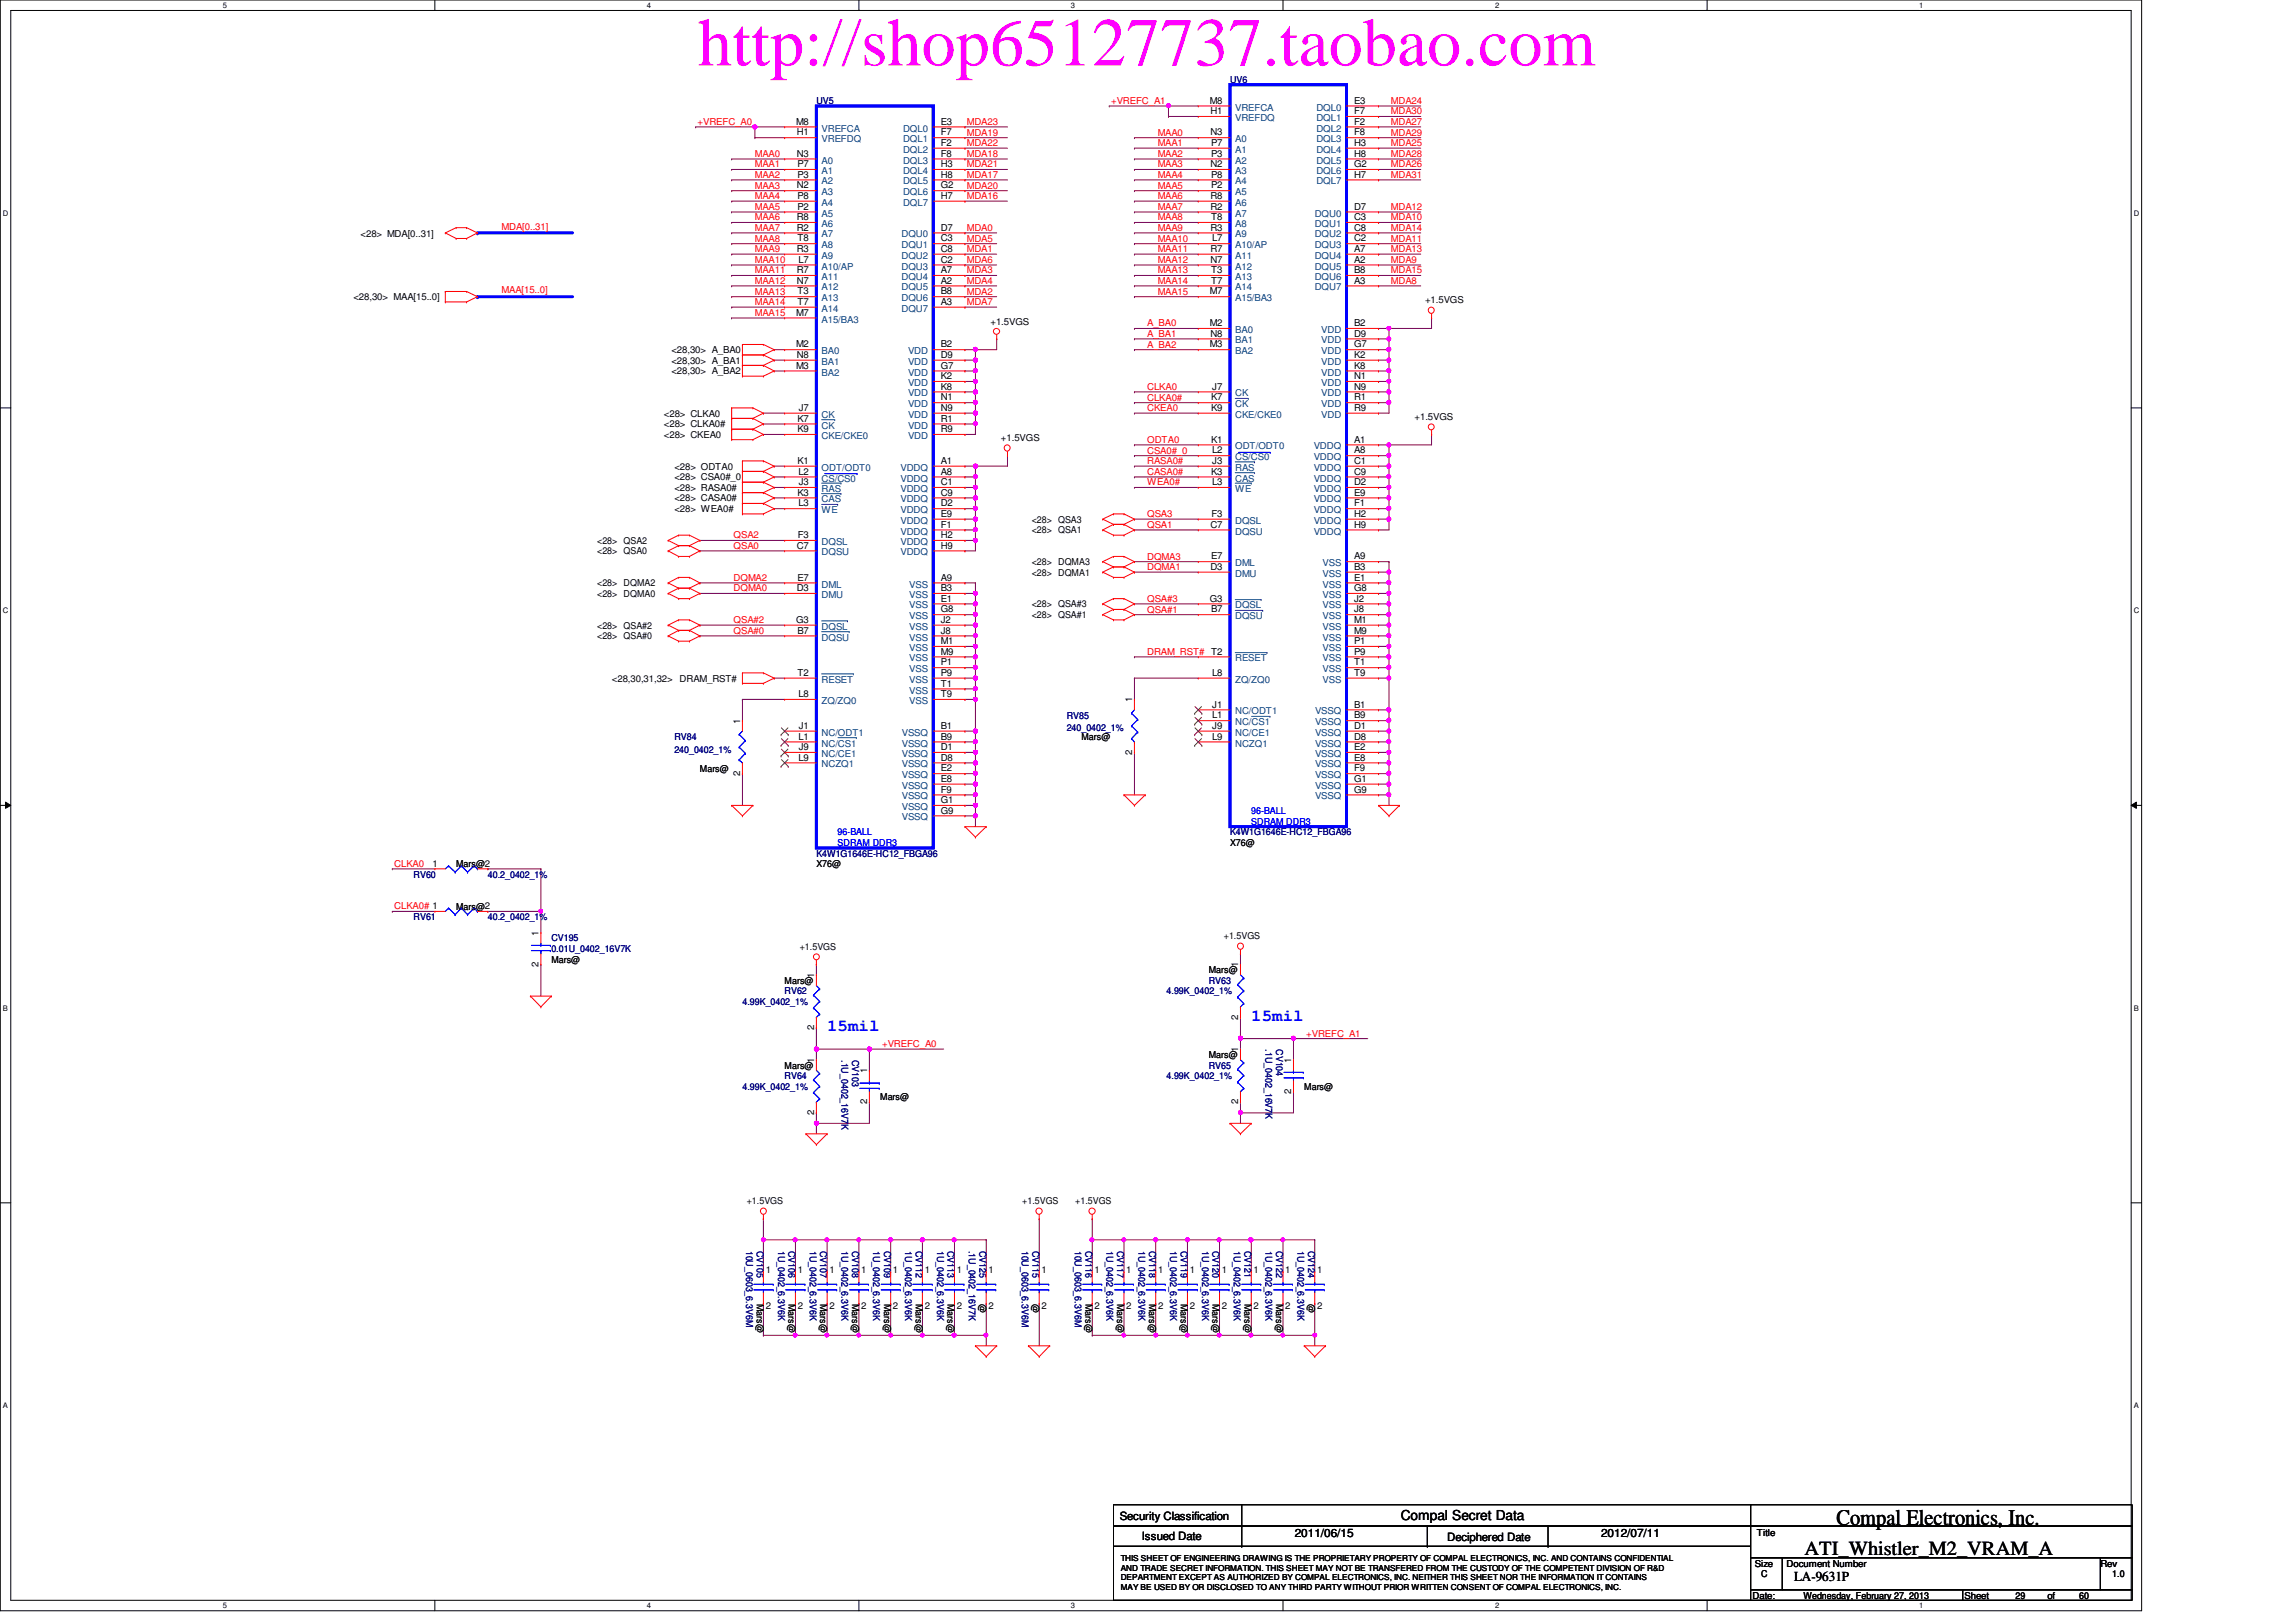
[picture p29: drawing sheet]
<svg xmlns="http://www.w3.org/2000/svg" width="297mm" height="210mm" viewBox="0 0 297 210" stroke-linecap="round" stroke-linejoin="round" font-family="sans-serif">
<defs><g id="words">
<text font-size="8.8" fill="#f0f" x="90.3" y="8.5">http://shop65127737.taobao.com</text>
<text font-size="2.9" x="237.6" y="197.3">Compal Electronics, Inc.</text>
<text font-size="2.6" x="233.5" y="201.2">ATI_Whistler_M2_VRAM_A</text>
<g font-size="2.2" fill="#00f">
<text x="107" y="133.4">15mil</text>
<text x="161.9" y="132.1">15mil</text>
</g>
<g font-size="1.8">
<text x="181.2" y="196.8">Compal Secret Data</text>
<text x="232.1" y="204.6">LA-9631P</text>
</g>
<g font-size="1.5">
<text x="144.9" y="196.6">Security Classification</text>
<text x="147.7" y="199.3">Issued Date</text>
<text x="167.5" y="198.8">2011/06/15</text>
<text x="187.2" y="199.4">Deciphered Date</text>
<text x="207.1" y="198.8">2012/07/11</text>
</g>
<g font-size="1.2" fill="#000080">
<text x="159.1" y="10.7">UV6</text>
<text x="105.6" y="13.5">UV5</text>
<text x="87.2" y="95.8">RV84</text>
<text x="138" y="93">RV85</text>
<text x="138" y="94.7">240_0402_1%</text>
<text x="87.2" y="97.4">240_0402_1%</text>
<text x="53.5" y="113.6">RV60</text>
<text x="63.1" y="113.6">40.2_0402_1%</text>
<text x="105.6" y="110.9">K4W1G1646E-HC12_FBGA96</text>
<text x="159.1" y="108.1">K4W1G1646E-HC12_FBGA96</text>
<text x="53.5" y="119.1">RV61</text>
<text x="63.1" y="119.1">40.2_0402_1%</text>
<text x="71.3" y="121.8">CV195</text>
<text x="71.3" y="123.2">0.01U_0402_16V7K</text>
<text x="96.1" y="130">4.99K_0402_1%</text>
<text x="101.5" y="128.7">RV62</text>
<text x="150.9" y="128.7">4.99K_0402_1%</text>
<text x="156.4" y="127.3">RV63</text>
<text x="108.9" y="137.2" transform="rotate(90 108.9 137.2)">.1U_0402_16V7K</text>
<text x="110.2" y="137.2" transform="rotate(90 110.2 137.2)">CV103</text>
<text x="163.7" y="135.8" transform="rotate(90 163.7 135.8)">.1U_0402_16V7K</text>
<text x="165.1" y="135.8" transform="rotate(90 165.1 135.8)">CV104</text>
<text x="96.1" y="141">4.99K_0402_1%</text>
<text x="101.5" y="139.7">RV64</text>
<text x="150.9" y="139.7">4.99K_0402_1%</text>
<text x="156.4" y="138.3">RV65</text>
<text x="96.5" y="161.8" transform="rotate(90 96.5 161.8)">10U_0603_6.3V6M</text>
<text x="97.9" y="161.8" transform="rotate(90 97.9 161.8)">CV105</text>
<text x="100.7" y="161.8" transform="rotate(90 100.7 161.8)">1U_0402_6.3V6K</text>
<text x="102" y="161.8" transform="rotate(90 102 161.8)">CV106</text>
<text x="104.8" y="161.8" transform="rotate(90 104.8 161.8)">1U_0402_6.3V6K</text>
<text x="106.1" y="161.8" transform="rotate(90 106.1 161.8)">CV107</text>
<text x="108.9" y="161.8" transform="rotate(90 108.9 161.8)">1U_0402_6.3V6K</text>
<text x="110.2" y="161.8" transform="rotate(90 110.2 161.8)">CV108</text>
<text x="113" y="161.8" transform="rotate(90 113 161.8)">1U_0402_6.3V6K</text>
<text x="114.4" y="161.8" transform="rotate(90 114.4 161.8)">CV109</text>
<text x="117.1" y="161.8" transform="rotate(90 117.1 161.8)">1U_0402_6.3V6K</text>
<text x="118.5" y="161.8" transform="rotate(90 118.5 161.8)">CV112</text>
<text x="121.2" y="161.8" transform="rotate(90 121.2 161.8)">1U_0402_6.3V6K</text>
<text x="122.6" y="161.8" transform="rotate(90 122.6 161.8)">CV113</text>
<text x="125.3" y="161.8" transform="rotate(90 125.3 161.8)">.1U_0402_16V7K</text>
<text x="126.7" y="161.8" transform="rotate(90 126.7 161.8)">CV125</text>
<text x="132.2" y="161.8" transform="rotate(90 132.2 161.8)">10U_0603_6.3V6M</text>
<text x="133.6" y="161.8" transform="rotate(90 133.6 161.8)">CV115</text>
<text x="139.1" y="161.8" transform="rotate(90 139.1 161.8)">10U_0603_6.3V6M</text>
<text x="140.4" y="161.8" transform="rotate(90 140.4 161.8)">CV116</text>
<text x="143.2" y="161.8" transform="rotate(90 143.2 161.8)">1U_0402_6.3V6K</text>
<text x="144.5" y="161.8" transform="rotate(90 144.5 161.8)">CV117</text>
<text x="147.3" y="161.8" transform="rotate(90 147.3 161.8)">1U_0402_6.3V6K</text>
<text x="148.7" y="161.8" transform="rotate(90 148.7 161.8)">CV118</text>
<text x="151.4" y="161.8" transform="rotate(90 151.4 161.8)">1U_0402_6.3V6K</text>
<text x="152.8" y="161.8" transform="rotate(90 152.8 161.8)">CV119</text>
<text x="155.5" y="161.8" transform="rotate(90 155.5 161.8)">1U_0402_6.3V6K</text>
<text x="156.9" y="161.8" transform="rotate(90 156.9 161.8)">CV120</text>
<text x="159.6" y="161.8" transform="rotate(90 159.6 161.8)">1U_0402_6.3V6K</text>
<text x="161" y="161.8" transform="rotate(90 161 161.8)">CV121</text>
<text x="163.7" y="161.8" transform="rotate(90 163.7 161.8)">1U_0402_6.3V6K</text>
<text x="165.1" y="161.8" transform="rotate(90 165.1 161.8)">CV122</text>
<text x="167.8" y="161.8" transform="rotate(90 167.8 161.8)">1U_0402_6.3V6K</text>
<text x="169.2" y="161.8" transform="rotate(90 169.2 161.8)">CV124</text>
</g>
<g font-size="1.2" fill="#f00">
<text x="90.3" y="16.2">+VREFC_A0</text>
<text x="125.1" y="17.6">MDA19</text>
<text x="125.1" y="16.2">MDA23</text>
<text x="143.8" y="13.5">+VREFC_A1</text>
<text x="149.8" y="17.6">MAA0</text>
<text x="180" y="13.5">MDA24</text>
<text x="180" y="16.2">MDA27</text>
<text x="180" y="17.6">MDA29</text>
<text x="180" y="14.8">MDA30</text>
<text x="97.7" y="20.3">MAA0</text>
<text x="97.7" y="21.7">MAA1</text>
<text x="97.7" y="23">MAA2</text>
<text x="125.1" y="23">MDA17</text>
<text x="125.1" y="20.3">MDA18</text>
<text x="125.1" y="21.7">MDA21</text>
<text x="125.1" y="18.9">MDA22</text>
<text x="149.8" y="18.9">MAA1</text>
<text x="149.8" y="20.3">MAA2</text>
<text x="149.8" y="21.7">MAA3</text>
<text x="149.8" y="23">MAA4</text>
<text x="180" y="18.9">MDA25</text>
<text x="180" y="21.7">MDA26</text>
<text x="180" y="20.3">MDA28</text>
<text x="180" y="23">MDA31</text>
<text x="64.9" y="29.7">MDA[0..31]</text>
<text x="97.7" y="24.4">MAA3</text>
<text x="97.7" y="25.8">MAA4</text>
<text x="97.7" y="27.2">MAA5</text>
<text x="97.7" y="28.5">MAA6</text>
<text x="97.7" y="29.9">MAA7</text>
<text x="125.1" y="29.9">MDA0</text>
<text x="125.1" y="25.8">MDA16</text>
<text x="125.1" y="24.4">MDA20</text>
<text x="149.8" y="24.4">MAA5</text>
<text x="149.8" y="25.8">MAA6</text>
<text x="149.8" y="27.2">MAA7</text>
<text x="149.8" y="28.5">MAA8</text>
<text x="149.8" y="29.9">MAA9</text>
<text x="180" y="28.5">MDA10</text>
<text x="180" y="29.9">MDA14</text>
<text x="180" y="27.2">MDA12</text>
<text x="97.7" y="34">MAA10</text>
<text x="97.7" y="35.4">MAA11</text>
<text x="97.7" y="31.3">MAA8</text>
<text x="97.7" y="32.6">MAA9</text>
<text x="125.1" y="32.6">MDA1</text>
<text x="125.1" y="35.4">MDA3</text>
<text x="125.1" y="31.3">MDA5</text>
<text x="125.1" y="34">MDA6</text>
<text x="149.8" y="31.3">MAA10</text>
<text x="149.8" y="32.6">MAA11</text>
<text x="149.8" y="34">MAA12</text>
<text x="149.8" y="35.4">MAA13</text>
<text x="180" y="31.3">MDA11</text>
<text x="180" y="32.6">MDA13</text>
<text x="180" y="34">MDA9</text>
<text x="180" y="35.4">MDA15</text>
<text x="64.9" y="38">MAA[15..0]</text>
<text x="97.7" y="36.7">MAA12</text>
<text x="97.7" y="38.1">MAA13</text>
<text x="97.7" y="39.5">MAA14</text>
<text x="97.7" y="40.9">MAA15</text>
<text x="125.1" y="38.1">MDA2</text>
<text x="125.1" y="36.7">MDA4</text>
<text x="125.1" y="39.5">MDA7</text>
<text x="149.8" y="36.7">MAA14</text>
<text x="149.8" y="38.1">MAA15</text>
<text x="180" y="36.7">MDA8</text>
<text x="148.4" y="42.2">A_BA0</text>
<text x="148.4" y="43.6">A_BA1</text>
<text x="148.4" y="45">A_BA2</text>
<text x="148.4" y="53.2">CKEA0</text>
<text x="148.4" y="50.5">CLKA0</text>
<text x="148.4" y="51.9">CLKA0#</text>
<text x="148.4" y="58.7">CSA0#_0</text>
<text x="148.4" y="57.3">ODTA0</text>
<text x="148.4" y="61.5">CASA0#</text>
<text x="148.4" y="60.1">RASA0#</text>
<text x="148.4" y="62.8">WEA0#</text>
<text x="94.9" y="71">QSA0</text>
<text x="94.9" y="69.7">QSA2</text>
<text x="148.4" y="68.3">QSA1</text>
<text x="148.4" y="66.9">QSA3</text>
<text x="94.9" y="76.5">DQMA0</text>
<text x="94.9" y="75.2">DQMA2</text>
<text x="148.4" y="73.8">DQMA1</text>
<text x="148.4" y="72.4">DQMA3</text>
<text x="148.4" y="77.9">QSA#3</text>
<text x="94.9" y="82">QSA#0</text>
<text x="94.9" y="80.6">QSA#2</text>
<text x="148.4" y="79.3">QSA#1</text>
<text x="148.4" y="84.8">DRAM_RST# T2</text>
<text x="51" y="112.2">CLKA0</text>
<text x="51" y="117.7">CLKA0# 1</text>
<text x="114.1" y="135.5">+VREFC_A0</text>
<text x="169" y="134.2">+VREFC_A1</text>
</g>
<g font-size="1.2">
<text x="103" y="16.1">M8</text>
<text x="103.1" y="17.5">H1</text>
<text x="121.7" y="16.1">E3</text>
<text x="121.7" y="17.5">F7</text>
<text x="156.5" y="13.4">M8</text>
<text x="156.6" y="17.5">N3</text>
<text x="156.6" y="14.8">H1</text>
<text x="175.2" y="13.4">E3</text>
<text x="175.2" y="14.8">F7</text>
<text x="175.2" y="16.1">F2</text>
<text x="175.2" y="17.5">F8</text>
<text x="103.1" y="20.3">N3</text>
<text x="103.2" y="23">P3</text>
<text x="103.2" y="21.6">P7</text>
<text x="121.7" y="18.9">F2</text>
<text x="121.7" y="20.3">F8</text>
<text x="121.7" y="21.6">H3</text>
<text x="121.7" y="23">H8</text>
<text x="156.6" y="21.6">N2</text>
<text x="156.7" y="20.3">P3</text>
<text x="156.7" y="23">P8</text>
<text x="156.7" y="18.9">P7</text>
<text x="175.2" y="18.9">H3</text>
<text x="175.2" y="20.3">H8</text>
<text x="175.2" y="21.6">G2</text>
<text x="175.2" y="23">H7</text>
<text x="103.1" y="24.4">N2</text>
<text x="103.1" y="28.5">R8</text>
<text x="103.1" y="29.8">R2</text>
<text x="103.2" y="25.7">P8</text>
<text x="103.2" y="27.1">P2</text>
<text x="121.7" y="29.8">D7</text>
<text x="121.7" y="24.4">G2</text>
<text x="121.7" y="25.7">H7</text>
<text x="156.6" y="25.7">R8</text>
<text x="156.6" y="27.1">R2</text>
<text x="156.6" y="29.8">R3</text>
<text x="156.7" y="24.4">P2</text>
<text x="156.7" y="28.5">T8</text>
<text x="175.2" y="28.5">C3</text>
<text x="175.2" y="29.8">C8</text>
<text x="175.2" y="27.1">D7</text>
<text x="46.6" y="30.7">&lt;28&gt; MDA[0..31]</text>
<text x="103.1" y="32.6">R3</text>
<text x="103.1" y="35.3">R7</text>
<text x="103.2" y="31.2">T8</text>
<text x="103.3" y="34">L7</text>
<text x="121.7" y="31.2">C3</text>
<text x="121.7" y="32.6">C8</text>
<text x="121.7" y="34">C2</text>
<text x="121.7" y="35.3">A7</text>
<text x="156.6" y="32.6">R7</text>
<text x="156.6" y="34">N7</text>
<text x="156.7" y="35.3">T3</text>
<text x="156.8" y="31.2">L7</text>
<text x="175.2" y="31.2">C2</text>
<text x="175.2" y="32.6">A7</text>
<text x="175.2" y="34">A2</text>
<text x="175.2" y="35.3">B8</text>
<text x="45.7" y="38.9">&lt;28,30&gt; MAA[15..0]</text>
<text x="103" y="40.9">M7</text>
<text x="103.1" y="36.7">N7</text>
<text x="103.2" y="38.1">T3</text>
<text x="103.2" y="39.5">T7</text>
<text x="121.7" y="36.7">A2</text>
<text x="121.7" y="38.1">B8</text>
<text x="121.7" y="39.5">A3</text>
<text x="128.1" y="42">+1.5VGS</text>
<text x="156.5" y="38.1">M7</text>
<text x="156.7" y="36.7">T7</text>
<text x="175.2" y="36.7">A3</text>
<text x="184.4" y="39.2">+1.5VGS</text>
<text x="86.9" y="47.1">&lt;28,30&gt; A_BA1</text>
<text x="86.9" y="45.7">&lt;28,30&gt; A_BA0</text>
<text x="103" y="45">M2</text>
<text x="103" y="47.7">M3</text>
<text x="103.1" y="46.3">N8</text>
<text x="121.7" y="45">B2</text>
<text x="121.7" y="46.3">D9</text>
<text x="121.7" y="47.7">G7</text>
<text x="156.5" y="42.2">M2</text>
<text x="156.5" y="45">M3</text>
<text x="156.6" y="43.6">N8</text>
<text x="175.2" y="42.2">B2</text>
<text x="175.2" y="43.6">D9</text>
<text x="175.2" y="45">G7</text>
<text x="175.2" y="46.3">K2</text>
<text x="175.2" y="47.7">K8</text>
<text x="85.9" y="53.9">&lt;28&gt; CLKA0</text>
<text x="86.9" y="48.4">&lt;28,30&gt; A_BA2</text>
<text x="103.3" y="53.2">J7</text>
<text x="121.7" y="49.1">K2</text>
<text x="121.7" y="50.4">K8</text>
<text x="121.7" y="51.8">N1</text>
<text x="121.7" y="53.2">N9</text>
<text x="156.7" y="51.8">K7</text>
<text x="156.7" y="53.2">K9</text>
<text x="156.8" y="50.4">J7</text>
<text x="175.2" y="49.1">N1</text>
<text x="175.2" y="50.4">N9</text>
<text x="175.2" y="51.8">R1</text>
<text x="175.2" y="53.2">R9</text>
<text x="85.9" y="56.7">&lt;28&gt; CKEA0</text>
<text x="85.9" y="55.3">&lt;28&gt; CLKA0#</text>
<text x="103.2" y="54.6">K7</text>
<text x="103.2" y="55.9">K9</text>
<text x="121.7" y="54.6">R1</text>
<text x="121.7" y="55.9">R9</text>
<text x="129.5" y="57.1">+1.5VGS</text>
<text x="156.7" y="57.3">K1</text>
<text x="156.8" y="58.7">L2</text>
<text x="175.2" y="57.3">A1</text>
<text x="175.2" y="58.7">A8</text>
<text x="183" y="54.4">+1.5VGS</text>
<text x="87.2" y="64.9">&lt;28&gt; CASA0#</text>
<text x="87.2" y="60.8">&lt;28&gt; ODTA0</text>
<text x="87.2" y="63.5">&lt;28&gt; RASA0#</text>
<text x="87.2" y="62.1">&lt;28&gt; CSA0#_0</text>
<text x="103.2" y="64.1">K3</text>
<text x="103.2" y="60">K1</text>
<text x="103.3" y="61.4">L2</text>
<text x="103.3" y="65.5">L3</text>
<text x="103.3" y="62.8">J3</text>
<text x="121.7" y="60">A1</text>
<text x="121.7" y="61.4">A8</text>
<text x="121.7" y="62.8">C1</text>
<text x="121.7" y="64.1">C9</text>
<text x="121.7" y="65.5">D2</text>
<text x="156.7" y="61.4">K3</text>
<text x="156.8" y="62.8">L3</text>
<text x="156.8" y="60">J3</text>
<text x="175.2" y="60">C1</text>
<text x="175.2" y="61.4">C9</text>
<text x="175.2" y="64.1">E9</text>
<text x="175.2" y="65.5">F1</text>
<text x="175.2" y="62.8">D2</text>
<text x="77.3" y="70.4">&lt;28&gt; QSA2</text>
<text x="77.3" y="71.8">&lt;28&gt; QSA0</text>
<text x="87.2" y="66.3">&lt;28&gt; WEA0#</text>
<text x="103.1" y="71">C7</text>
<text x="103.2" y="69.6">F3</text>
<text x="121.7" y="66.9">E9</text>
<text x="121.7" y="68.3">F1</text>
<text x="121.7" y="69.6">H2</text>
<text x="121.7" y="71">H9</text>
<text x="133.5" y="67.6">&lt;28&gt; QSA3</text>
<text x="133.5" y="69">&lt;28&gt; QSA1</text>
<text x="156.6" y="68.3">C7</text>
<text x="156.7" y="66.9">F3</text>
<text x="175.2" y="66.9">H2</text>
<text x="175.2" y="68.3">H9</text>
<text x="77.3" y="75.9">&lt;28&gt; DQMA2</text>
<text x="77.3" y="77.3">&lt;28&gt; DQMA0</text>
<text x="103.1" y="76.5">D3</text>
<text x="103.2" y="75.1">E7</text>
<text x="121.7" y="75.1">A9</text>
<text x="121.7" y="77.9">E1</text>
<text x="121.7" y="76.5">B3</text>
<text x="133.5" y="73.2">&lt;28&gt; DQMA3</text>
<text x="133.5" y="74.5">&lt;28&gt; DQMA1</text>
<text x="156.5" y="77.9">G3</text>
<text x="156.6" y="73.7">D3</text>
<text x="156.7" y="72.4">E7</text>
<text x="175.2" y="72.4">A9</text>
<text x="175.2" y="75.1">E1</text>
<text x="175.2" y="73.7">B3</text>
<text x="175.2" y="76.5">G8</text>
<text x="175.2" y="77.9">J2</text>
<text x="77.3" y="81.4">&lt;28&gt; QSA#2</text>
<text x="77.3" y="82.7">&lt;28&gt; QSA#0</text>
<text x="103" y="80.6">G3</text>
<text x="103.2" y="82">B7</text>
<text x="121.7" y="79.2">G8</text>
<text x="121.7" y="80.6">J2</text>
<text x="121.7" y="82">J8</text>
<text x="121.7" y="83.4">M1</text>
<text x="133.5" y="78.6">&lt;28&gt; QSA#3</text>
<text x="133.5" y="80">&lt;28&gt; QSA#1</text>
<text x="156.7" y="79.2">B7</text>
<text x="175.2" y="79.2">J8</text>
<text x="175.2" y="80.6">M1</text>
<text x="175.2" y="82">M9</text>
<text x="175.2" y="83.4">P1</text>
<text x="79.2" y="88.2">&lt;28,30,31,32&gt;</text>
<text x="87.9" y="88.2">DRAM_RST#</text>
<text x="103.2" y="87.5">T2</text>
<text x="121.7" y="84.7">M9</text>
<text x="121.7" y="86.1">P1</text>
<text x="121.7" y="87.5">P9</text>
<text x="121.7" y="88.9">T1</text>
<text x="156.8" y="87.5">L8</text>
<text x="175.2" y="84.7">P9</text>
<text x="175.2" y="86.1">T1</text>
<text x="175.2" y="87.5">T9</text>
<text x="95.8" y="93.6" transform="rotate(-90 95.8 93.6)">1</text>
<text x="103.3" y="90.2">L8</text>
<text x="103.3" y="95.7">L1</text>
<text x="103.3" y="94.3">J1</text>
<text x="121.7" y="94.3">B1</text>
<text x="121.7" y="95.7">B9</text>
<text x="121.7" y="90.2">T9</text>
<text x="139.9" y="95.8">Mars@</text>
<text x="146.5" y="90.9" transform="rotate(-90 146.5 90.9)">1</text>
<text x="156.8" y="93">L1</text>
<text x="156.8" y="95.7">L9</text>
<text x="156.8" y="91.6">J1</text>
<text x="156.8" y="94.3">J9</text>
<text x="175.2" y="94.3">D1</text>
<text x="175.2" y="91.6">B1</text>
<text x="175.2" y="93">B9</text>
<text x="175.2" y="95.7">D8</text>
<text x="90.5" y="99.9">Mars@</text>
<text x="95.8" y="100.4" transform="rotate(-90 95.8 100.4)">2</text>
<text x="103.3" y="98.4">L9</text>
<text x="103.3" y="97.1">J9</text>
<text x="121.7" y="97.1">D1</text>
<text x="121.7" y="98.4">D8</text>
<text x="121.7" y="99.8">E2</text>
<text x="121.7" y="101.2">E8</text>
<text x="146.5" y="97.7" transform="rotate(-90 146.5 97.7)">2</text>
<text x="175.2" y="97.1">E2</text>
<text x="175.2" y="98.4">E8</text>
<text x="175.2" y="99.8">F9</text>
<text x="175.2" y="101.2">G1</text>
<text x="121.7" y="102.6">F9</text>
<text x="121.7" y="103.9">G1</text>
<text x="121.7" y="105.3">G9</text>
<text x="175.2" y="102.6">G9</text>
<text x="56" y="112.1">1</text>
<text x="59" y="112.2">Mars@2</text>
<text x="105.6" y="112.2">X76@</text>
<text x="159.1" y="109.5">X76@</text>
<text x="59" y="117.7">Mars@2</text>
<text x="69.7" y="125.1" transform="rotate(-90 69.7 125.1)">2</text>
<text x="69.7" y="121.1" transform="rotate(-90 69.7 121.1)">1</text>
<text x="71.3" y="124.6">Mars@</text>
<text x="103.5" y="122.9">+1.5VGS</text>
<text x="156.4" y="125.9">Mars@</text>
<text x="158.3" y="121.5">+1.5VGS</text>
<text x="160.2" y="125.2" transform="rotate(-90 160.2 125.2)">1</text>
<text x="101.5" y="127.3">Mars@</text>
<text x="105.3" y="126.6" transform="rotate(-90 105.3 126.6)">1</text>
<text x="160.2" y="132" transform="rotate(-90 160.2 132)">2</text>
<text x="105.3" y="137.5" transform="rotate(-90 105.3 137.5)">1</text>
<text x="105.3" y="133.3" transform="rotate(-90 105.3 133.3)">2</text>
<text x="156.4" y="136.9">Mars@</text>
<text x="160.2" y="136.2" transform="rotate(-90 160.2 136.2)">1</text>
<text x="167" y="137.5" transform="rotate(-90 167 137.5)">1</text>
<text x="101.5" y="138.3">Mars@</text>
<text x="112.2" y="142.9" transform="rotate(-90 112.2 142.9)">2</text>
<text x="112.2" y="138.9" transform="rotate(-90 112.2 138.9)">1</text>
<text x="113.9" y="142.4">Mars@</text>
<text x="160.2" y="142.9" transform="rotate(-90 160.2 142.9)">2</text>
<text x="167" y="141.5" transform="rotate(-90 167 141.5)">2</text>
<text x="168.7" y="141">Mars@</text>
<text x="105.3" y="144.3" transform="rotate(-90 105.3 144.3)">2</text>
<text x="96.6" y="155.8">+1.5VGS</text>
<text x="132.2" y="155.8">+1.5VGS</text>
<text x="139.1" y="155.8">+1.5VGS</text>
<text x="99.1" y="164.7">1</text>
<text x="103.2" y="164.7">1</text>
<text x="107.3" y="164.7">1</text>
<text x="111.4" y="164.7">1</text>
<text x="115.5" y="164.7">1</text>
<text x="119.6" y="164.7">1</text>
<text x="123.8" y="164.7">1</text>
<text x="127.9" y="164.7">1</text>
<text x="134.7" y="164.7">1</text>
<text x="141.6" y="164.7">1</text>
<text x="145.7" y="164.7">1</text>
<text x="149.8" y="164.7">1</text>
<text x="153.9" y="164.7">1</text>
<text x="158.1" y="164.7">1</text>
<text x="162.2" y="164.7">1</text>
<text x="166.3" y="164.7">1</text>
<text x="170.4" y="164.7">1</text>
<text x="97.9" y="168.7" transform="rotate(90 97.9 168.7)">Mars@</text>
<text x="99.1" y="169.4">2</text>
<text x="102" y="168.7" transform="rotate(90 102 168.7)">Mars@</text>
<text x="103.2" y="169.4">2</text>
<text x="106.1" y="168.7" transform="rotate(90 106.1 168.7)">Mars@</text>
<text x="107.3" y="169.4">2</text>
<text x="110.2" y="168.7" transform="rotate(90 110.2 168.7)">Mars@</text>
<text x="111.4" y="169.4">2</text>
<text x="114.4" y="168.7" transform="rotate(90 114.4 168.7)">Mars@</text>
<text x="115.5" y="169.4">2</text>
<text x="118.5" y="168.7" transform="rotate(90 118.5 168.7)">Mars@</text>
<text x="119.6" y="169.4">2</text>
<text x="122.6" y="168.7" transform="rotate(90 122.6 168.7)">Mars@</text>
<text x="123.8" y="169.4">2</text>
<text x="126.7" y="168.7" transform="rotate(90 126.7 168.7)">@</text>
<text x="127.9" y="169.4">2</text>
<text x="133.6" y="168.7" transform="rotate(90 133.6 168.7)">@</text>
<text x="134.7" y="169.4">2</text>
<text x="140.4" y="168.7" transform="rotate(90 140.4 168.7)">Mars@</text>
<text x="141.6" y="169.4">2</text>
<text x="144.5" y="168.7" transform="rotate(90 144.5 168.7)">Mars@</text>
<text x="145.7" y="169.4">2</text>
<text x="148.7" y="168.7" transform="rotate(90 148.7 168.7)">Mars@</text>
<text x="149.8" y="169.4">2</text>
<text x="152.8" y="168.7" transform="rotate(90 152.8 168.7)">Mars@</text>
<text x="153.9" y="169.4">2</text>
<text x="156.9" y="168.7" transform="rotate(90 156.9 168.7)">Mars@</text>
<text x="158.1" y="169.4">2</text>
<text x="161" y="168.7" transform="rotate(90 161 168.7)">Mars@</text>
<text x="162.2" y="169.4">2</text>
<text x="165.1" y="168.7" transform="rotate(90 165.1 168.7)">Mars@</text>
<text x="166.3" y="169.4">2</text>
<text x="169.2" y="168.7" transform="rotate(90 169.2 168.7)">@</text>
<text x="170.4" y="169.4">2</text>
<text x="227" y="202.7">Size</text>
<text x="227.3" y="198.8">Title</text>
<text x="231.1" y="202.7">Document Number</text>
<text x="271.7" y="202.7">Rev</text>
<text x="226.7" y="206.9">Date:</text>
<text x="227.8" y="204.1">C</text>
<text x="233.3" y="206.9">Wednesday, February 27, 2013</text>
<text x="254.2" y="206.9">Sheet</text>
<text x="260.8" y="206.9">29</text>
<text x="264.9" y="206.9">of</text>
<text x="269" y="206.9">60</text>
<text x="273.3" y="204.1">1.0</text>
</g>
<g font-size="1.2" fill="#004080">
<text x="106.3" y="17">VREFCA</text>
<text x="116.8" y="17">DQL0</text>
<text x="159.8" y="14.3">VREFCA</text>
<text x="159.8" y="15.7">VREFDQ</text>
<text x="170.3" y="14.3">DQL0</text>
<text x="170.3" y="15.7">DQL1</text>
<text x="170.3" y="17">DQL2</text>
<text x="106.3" y="23.9">A2</text>
<text x="106.3" y="21.2">A0</text>
<text x="106.3" y="22.5">A1</text>
<text x="106.3" y="18.4">VREFDQ</text>
<text x="116.8" y="18.4">DQL1</text>
<text x="116.8" y="19.8">DQL2</text>
<text x="116.8" y="21.2">DQL3</text>
<text x="116.8" y="22.5">DQL4</text>
<text x="116.8" y="23.9">DQL5</text>
<text x="159.8" y="21.2">A2</text>
<text x="159.8" y="22.5">A3</text>
<text x="159.8" y="23.9">A4</text>
<text x="159.8" y="18.4">A0</text>
<text x="159.8" y="19.8">A1</text>
<text x="170.3" y="18.4">DQL3</text>
<text x="170.3" y="19.8">DQL4</text>
<text x="170.3" y="21.2">DQL5</text>
<text x="170.3" y="22.5">DQL6</text>
<text x="170.3" y="23.9">DQL7</text>
<text x="106.3" y="25.3">A3</text>
<text x="106.3" y="26.6">A4</text>
<text x="106.3" y="28">A5</text>
<text x="106.3" y="29.4">A6</text>
<text x="116.8" y="25.3">DQL6</text>
<text x="116.8" y="26.6">DQL7</text>
<text x="159.8" y="25.3">A5</text>
<text x="159.8" y="26.6">A6</text>
<text x="159.8" y="28">A7</text>
<text x="159.8" y="29.4">A8</text>
<text x="170.1" y="29.4">DQU1</text>
<text x="170.1" y="28">DQU0</text>
<text x="106.3" y="30.7">A7</text>
<text x="106.3" y="32.1">A8</text>
<text x="106.3" y="33.5">A9</text>
<text x="106.3" y="34.9">A10/AP</text>
<text x="116.6" y="32.1">DQU1</text>
<text x="116.6" y="33.5">DQU2</text>
<text x="116.6" y="34.9">DQU3</text>
<text x="116.6" y="30.7">DQU0</text>
<text x="159.8" y="30.7">A9</text>
<text x="159.8" y="32.1">A10/AP</text>
<text x="159.8" y="33.5">A11</text>
<text x="159.8" y="34.9">A12</text>
<text x="170.1" y="30.7">DQU2</text>
<text x="170.1" y="32.1">DQU3</text>
<text x="170.1" y="33.5">DQU4</text>
<text x="170.1" y="34.9">DQU5</text>
<text x="106.3" y="36.2">A11</text>
<text x="106.3" y="37.6">A12</text>
<text x="106.3" y="39">A13</text>
<text x="106.3" y="40.3">A14</text>
<text x="106.3" y="41.7">A15/BA3</text>
<text x="116.6" y="36.2">DQU4</text>
<text x="116.6" y="37.6">DQU5</text>
<text x="116.6" y="39">DQU6</text>
<text x="116.6" y="40.3">DQU7</text>
<text x="159.8" y="36.2">A13</text>
<text x="159.8" y="37.6">A14</text>
<text x="159.8" y="39">A15/BA3</text>
<text x="170.1" y="36.2">DQU6</text>
<text x="170.1" y="37.6">DQU7</text>
<text x="106.3" y="45.8">BA0</text>
<text x="106.3" y="47.2">BA1</text>
<text x="117.5" y="45.8">VDD</text>
<text x="117.5" y="47.2">VDD</text>
<text x="159.8" y="43.1">BA0</text>
<text x="159.8" y="44.4">BA1</text>
<text x="159.8" y="45.8">BA2</text>
<text x="170.9" y="43.1">VDD</text>
<text x="170.9" y="44.4">VDD</text>
<text x="170.9" y="45.8">VDD</text>
<text x="170.9" y="47.2">VDD</text>
<text x="106.3" y="48.6">BA2</text>
<text x="117.5" y="48.6">VDD</text>
<text x="117.5" y="50">VDD</text>
<text x="117.5" y="51.3">VDD</text>
<text x="117.5" y="52.7">VDD</text>
<text x="159.8" y="51.3">CK</text>
<text x="159.8" y="52.7">CK</text>
<text x="170.9" y="48.6">VDD</text>
<text x="170.9" y="50">VDD</text>
<text x="170.9" y="51.3">VDD</text>
<text x="170.9" y="52.7">VDD</text>
<text x="106.3" y="56.8">CKE/CKE0</text>
<text x="106.3" y="54.1">CK</text>
<text x="106.3" y="55.5">CK</text>
<text x="117.5" y="54.1">VDD</text>
<text x="117.5" y="55.5">VDD</text>
<text x="117.5" y="56.8">VDD</text>
<text x="159.8" y="59.6">CS/CS0</text>
<text x="159.8" y="54.1">CKE/CKE0</text>
<text x="159.8" y="58.2">ODT/ODT0</text>
<text x="170" y="58.2">VDDQ</text>
<text x="170" y="59.6">VDDQ</text>
<text x="170.9" y="54.1">VDD</text>
<text x="106.3" y="63.7">RAS</text>
<text x="106.3" y="65">CAS</text>
<text x="106.3" y="62.3">CS/CS0</text>
<text x="106.3" y="60.9">ODT/ODT0</text>
<text x="116.5" y="60.9">VDDQ</text>
<text x="116.5" y="62.3">VDDQ</text>
<text x="116.5" y="63.7">VDDQ</text>
<text x="116.5" y="65">VDDQ</text>
<text x="159.8" y="63.7">WE</text>
<text x="159.8" y="60.9">RAS</text>
<text x="159.8" y="62.3">CAS</text>
<text x="170" y="60.9">VDDQ</text>
<text x="170" y="62.3">VDDQ</text>
<text x="170" y="65">VDDQ</text>
<text x="170" y="63.7">VDDQ</text>
<text x="106.3" y="66.4">WE</text>
<text x="106.3" y="70.5">DQSL</text>
<text x="106.3" y="71.9">DQSU</text>
<text x="116.5" y="67.8">VDDQ</text>
<text x="116.5" y="69.2">VDDQ</text>
<text x="116.5" y="70.5">VDDQ</text>
<text x="116.5" y="71.9">VDDQ</text>
<text x="116.5" y="66.4">VDDQ</text>
<text x="159.8" y="67.8">DQSL</text>
<text x="159.8" y="69.2">DQSU</text>
<text x="170" y="66.4">VDDQ</text>
<text x="170" y="67.8">VDDQ</text>
<text x="170" y="69.2">VDDQ</text>
<text x="106.3" y="77.4">DMU</text>
<text x="106.3" y="76">DML</text>
<text x="117.6" y="76">VSS</text>
<text x="117.6" y="77.4">VSS</text>
<text x="159.8" y="74.6">DMU</text>
<text x="159.8" y="73.3">DML</text>
<text x="171.1" y="73.3">VSS</text>
<text x="171.1" y="76">VSS</text>
<text x="171.1" y="74.6">VSS</text>
<text x="171.1" y="77.4">VSS</text>
<text x="106.3" y="82.9">DQSU</text>
<text x="106.3" y="81.5">DQSL</text>
<text x="117.6" y="78.7">VSS</text>
<text x="117.6" y="80.1">VSS</text>
<text x="117.6" y="81.5">VSS</text>
<text x="117.6" y="82.9">VSS</text>
<text x="159.8" y="80.1">DQSU</text>
<text x="159.8" y="78.7">DQSL</text>
<text x="171.1" y="78.7">VSS</text>
<text x="171.1" y="80.1">VSS</text>
<text x="171.1" y="81.5">VSS</text>
<text x="171.1" y="82.9">VSS</text>
<text x="106.3" y="88.3">RESET</text>
<text x="117.6" y="84.2">VSS</text>
<text x="117.6" y="85.6">VSS</text>
<text x="117.6" y="87">VSS</text>
<text x="117.6" y="88.3">VSS</text>
<text x="117.6" y="89.7">VSS</text>
<text x="159.8" y="88.3">ZQ/ZQ0</text>
<text x="159.8" y="85.6">RESET</text>
<text x="171.1" y="84.2">VSS</text>
<text x="171.1" y="85.6">VSS</text>
<text x="171.1" y="87">VSS</text>
<text x="171.1" y="88.3">VSS</text>
<text x="106.3" y="95.2">NC/ODT1</text>
<text x="106.3" y="91.1">ZQ/ZQ0</text>
<text x="116.7" y="95.2">VSSQ</text>
<text x="117.6" y="91.1">VSS</text>
<text x="159.8" y="92.5">NC/ODT1</text>
<text x="159.8" y="93.9">NC/CS1</text>
<text x="159.8" y="95.2">NC/CE1</text>
<text x="170.1" y="95.2">VSSQ</text>
<text x="170.1" y="92.5">VSSQ</text>
<text x="170.1" y="93.9">VSSQ</text>
<text x="106.3" y="96.6">NC/CS1</text>
<text x="106.3" y="98">NC/CE1</text>
<text x="106.3" y="99.3">NCZQ1</text>
<text x="116.7" y="98">VSSQ</text>
<text x="116.7" y="96.6">VSSQ</text>
<text x="116.7" y="99.3">VSSQ</text>
<text x="116.7" y="100.7">VSSQ</text>
<text x="159.8" y="96.6">NCZQ1</text>
<text x="170.1" y="96.6">VSSQ</text>
<text x="170.1" y="98">VSSQ</text>
<text x="170.1" y="99.3">VSSQ</text>
<text x="170.1" y="100.7">VSSQ</text>
<text x="116.7" y="102.1">VSSQ</text>
<text x="116.7" y="103.5">VSSQ</text>
<text x="116.7" y="104.8">VSSQ</text>
<text x="116.7" y="106.2">VSSQ</text>
<text x="170.1" y="102.1">VSSQ</text>
<text x="170.1" y="103.5">VSSQ</text>
</g>
<g font-size="1.2" fill="#00f">
<text x="161.9" y="105.4">96-BALL</text>
<text x="161.9" y="106.7">SDRAM DDR3</text>
<text x="108.4" y="108.1">96-BALL</text>
<text x="108.4" y="109.5">SDRAM DDR3</text>
</g>
<g font-size="1.1">
<text x="145" y="203.2">AND TRADE SECRET INFORMATION. THIS SHEET MAY NOT BE TRANSFERED FROM THE CUSTODY OF THE COMPETENT DIVISION OF R&amp;D</text>
<text x="145" y="202">THIS SHEET OF ENGINEERING DRAWING IS THE PROPRIETARY PROPERTY OF COMPAL ELECTRONICS, INC. AND CONTAINS CONFIDENTIAL</text>
<text x="145" y="205.7">MAY BE USED BY OR DISCLOSED TO ANY THIRD PARTY WITHOUT PRIOR WRITTEN CONSENT OF COMPAL ELECTRONICS, INC.</text>
<text x="145" y="204.5">DEPARTMENT EXCEPT AS AUTHORIZED BY COMPAL ELECTRONICS, INC. NEITHER THIS SHEET NOR THE INFORMATION IT CONTAINS</text>
</g>
<g font-size="1">
<text x="28.8" y="1">5</text>
<text x="83.7" y="1">4</text>
<text x="138.6" y="1">3</text>
<text x="193.4" y="1">2</text>
<text x="248.3" y="1">1</text>
<text x=".4" y="27.9">D</text>
<text x="276.1" y="27.9">D</text>
<text x=".4" y="79.4">C</text>
<text x="276.1" y="79.4">C</text>
<text x=".4" y="130.8">B</text>
<text x="276.1" y="130.8">B</text>
<text x=".4" y="182.2">A</text>
<text x="276.1" y="182.2">A</text>
<text x="28.8" y="208.1">5</text>
<text x="83.7" y="208.1">4</text>
<text x="138.6" y="208.1">3</text>
<text x="193.4" y="208.1">2</text>
<text x="248.3" y="208.1">1</text>
</g>
</g></defs>
<path d="M0 0h277.1v208.4h-277.1zM1.4 1.4h274.3v205.7h-274.3z" fill="none" stroke="#000" stroke-width=".13"/>
<g fill="#fff">
<path d="M28.8 .1h.6v1.1h-.6z"/>
<path d="M28.8 207.2h.6v1.1h-.6z"/>
</g>
<path d="M56.3 0v1.4M56.3 207.1v1.3" fill="none" stroke="#000" stroke-width=".13"/>
<g fill="#fff">
<path d="M83.7 .1h.5v1.1h-.5z"/>
<path d="M83.7 207.2h.5v1.1h-.5z"/>
</g>
<path d="M111.1 0v1.4M111.1 207.1v1.3" fill="none" stroke="#000" stroke-width=".13"/>
<g fill="#fff">
<path d="M138.6 .1h.5v1.1h-.5z"/>
<path d="M138.6 207.2h.5v1.1h-.5z"/>
</g>
<path d="M166 0v1.4M166 207.1v1.3" fill="none" stroke="#000" stroke-width=".13"/>
<g fill="#fff">
<path d="M193.4 .1h.6v1.1h-.6z"/>
<path d="M193.4 207.2h.6v1.1h-.6z"/>
</g>
<path d="M220.8 0v1.4M220.8 207.1v1.3" fill="none" stroke="#000" stroke-width=".13"/>
<g fill="#fff">
<path d="M248.3 .1h.5v1.1h-.5z"/>
<path d="M248.3 207.2h.5v1.1h-.5z"/>
<path d="M.4 27.1h.7v1.1h-.7z"/>
<path d="M276.1 27.1h.7v1.1h-.7z"/>
<path d="M.4 78.5h.7v1.1h-.7z"/>
<path d="M276.1 78.5h.7v1.1h-.7z"/>
</g>
<path d="M0 52.8h1.4M275.7 52.8h1.4" fill="none" stroke="#000" stroke-width=".13"/>
<g fill="#fff">
<path d="M.4 129.9h.6v1.1h-.6z"/>
<path d="M276.1 129.9h.6v1.1h-.6z"/>
</g>
<path d="M0 104.2h1.4M.7 103.8l.7 .4-.7 .4zM275.7 104.2l.7-.4v.8zM275.7 104.2h1.4" fill="none" stroke="#000" stroke-width=".13"/>
<path d="M.7 103.8l.7 .4-.7 .4zM275.7 104.2l.7-.4v.8z" fill="#000"/>
<g fill="#fff">
<path d="M.4 181.4h.6v1.1h-.6z"/>
<path d="M276.1 181.4h.6v1.1h-.6z"/>
</g>
<path d="M0 155.7h1.4M275.7 155.7h1.4" fill="none" stroke="#000" stroke-width=".13"/>
<path d="M61.8 30.1h12.3" fill="none" stroke="#00f" stroke-width=".38"/>
<circle cx="61.8" cy="30.1" r=".19" fill="#00f"/>
<path d="M61.8 38.4h12.3" fill="none" stroke="#00f" stroke-width=".38"/>
<circle cx="61.8" cy="38.4" r=".19" fill="#00f"/>
<path d="M178.3 43.9h.1M179.7 42.5h.1M179.7 42.5v1.4h-1.4" fill="none" stroke="#800040" stroke-width=".13"/>
<path d="M179.5 43.7l.2-.1 .2 .1-.1 .3-.1 .1-.2-.1z" fill-rule="evenodd" fill="#f0f"/>
<path d="M179.5 43.7l.2-.1 .2 .1-.1 .3-.1 .1-.2-.1z" fill="none" stroke="#f0f" stroke-width=".13"/>
<path d="M179.5 42.3h.3l.1 .2-.1 .1-.1 .1-.2-.1z" fill-rule="evenodd" fill="#f0f"/>
<path d="M179.5 42.3h.3l.1 .2-.1 .1-.1 .1-.2-.1z" fill="none" stroke="#f0f" stroke-width=".13"/>
<path d="M178.3 46.6h.1M179.7 42.5h.1M179.7 45.3h.1M179.7 45.3v1.3h-1.4M185.2 41.1h.1M185.2 41.1v1.4h-5.5" fill="none" stroke="#800040" stroke-width=".13"/>
<path d="M179.5 46.4h.2l.2 .1-.1 .3-.1 .1-.2-.1z" fill-rule="evenodd" fill="#f0f"/>
<path d="M179.5 46.4h.2l.2 .1-.1 .3-.1 .1-.2-.1z" fill="none" stroke="#f0f" stroke-width=".13"/>
<path d="M179.5 45h.2l.2 .1-.1 .3-.1 .1-.2-.1z" fill-rule="evenodd" fill="#f0f"/>
<path d="M179.5 45h.2l.2 .1-.1 .3-.1 .1-.2-.1z" fill="none" stroke="#f0f" stroke-width=".13"/>
<path d="M178.3 45.3h.1M178.3 45.3h1.4" fill="none" stroke="#800040" stroke-width=".13"/>
<path d="M179.5 45h.2l.2 .1-.1 .3-.1 .1-.2-.1z" fill-rule="evenodd" fill="#f0f"/>
<path d="M179.5 45h.2l.2 .1-.1 .3-.1 .1-.2-.1z" fill="none" stroke="#f0f" stroke-width=".13"/>
<path d="M178.3 49.4h.1M179.7 48h.1M179.7 48v1.4h-1.4" fill="none" stroke="#800040" stroke-width=".13"/>
<path d="M179.5 49.2h.3l.1 .1-.1 .2-.1 .1-.2-.1z" fill-rule="evenodd" fill="#f0f"/>
<path d="M179.5 49.2h.3l.1 .1-.1 .2-.1 .1-.2-.1z" fill="none" stroke="#f0f" stroke-width=".13"/>
<path d="M179.5 47.8l.2-.1 .2 .1-.1 .3-.1 .1-.2-.1z" fill-rule="evenodd" fill="#f0f"/>
<path d="M179.5 47.8l.2-.1 .2 .1-.1 .3-.1 .1-.2-.1z" fill="none" stroke="#f0f" stroke-width=".13"/>
<path d="M178.3 48h.1M178.3 48h1.4" fill="none" stroke="#800040" stroke-width=".13"/>
<path d="M179.5 47.8l.2-.1 .2 .1-.1 .3-.1 .1-.2-.1z" fill-rule="evenodd" fill="#f0f"/>
<path d="M179.5 47.8l.2-.1 .2 .1-.1 .3-.1 .1-.2-.1z" fill="none" stroke="#f0f" stroke-width=".13"/>
<path d="M178.3 53.5h.1M179.7 52.1h.1M179.7 52.1v1.4h-1.4" fill="none" stroke="#800040" stroke-width=".13"/>
<path d="M179.5 51.9l.2-.1 .2 .1-.1 .3-.1 .1-.2-.1z" fill-rule="evenodd" fill="#f0f"/>
<path d="M179.5 51.9l.2-.1 .2 .1-.1 .3-.1 .1-.2-.1z" fill="none" stroke="#f0f" stroke-width=".13"/>
<path d="M178.3 52.1h.1M178.3 52.1h1.4" fill="none" stroke="#800040" stroke-width=".13"/>
<path d="M179.5 51.9l.2-.1 .2 .1-.1 .3-.1 .1-.2-.1z" fill-rule="evenodd" fill="#f0f"/>
<path d="M179.5 51.9l.2-.1 .2 .1-.1 .3-.1 .1-.2-.1z" fill="none" stroke="#f0f" stroke-width=".13"/>
<path d="M178.3 42.5h.1M178.3 42.5h1.4" fill="none" stroke="#800040" stroke-width=".13"/>
<path d="M179.5 42.3h.3l.1 .2-.1 .1-.1 .1-.2-.1z" fill-rule="evenodd" fill="#f0f"/>
<path d="M179.5 42.3h.3l.1 .2-.1 .1-.1 .1-.2-.1z" fill="none" stroke="#f0f" stroke-width=".13"/>
<path d="M179.7 49.4h.1M179.7 49.4v1.3" fill="none" stroke="#800040" stroke-width=".13"/>
<path d="M179.5 50.5h.2l.2 .1-.1 .3-.1 .1-.2-.1z" fill-rule="evenodd" fill="#f0f"/>
<path d="M179.5 50.5h.2l.2 .1-.1 .3-.1 .1-.2-.1z" fill="none" stroke="#f0f" stroke-width=".13"/>
<path d="M179.5 49.2h.3l.1 .1-.1 .2-.1 .1-.2-.1z" fill-rule="evenodd" fill="#f0f"/>
<path d="M179.5 49.2h.3l.1 .1-.1 .2-.1 .1-.2-.1z" fill="none" stroke="#f0f" stroke-width=".13"/>
<path d="M178.3 50.7h.1M178.3 50.7h1.4" fill="none" stroke="#800040" stroke-width=".13"/>
<path d="M179.5 50.5h.2l.2 .1-.1 .3-.1 .1-.2-.1z" fill-rule="evenodd" fill="#f0f"/>
<path d="M179.5 50.5h.2l.2 .1-.1 .3-.1 .1-.2-.1z" fill="none" stroke="#f0f" stroke-width=".13"/>
<path d="M178.3 64.4h.1M179.7 63.1h.1M179.7 63.1v1.3h-1.4" fill="none" stroke="#800040" stroke-width=".13"/>
<path d="M179.5 64.2h.2l.2 .1-.1 .3-.1 .1-.2-.1z" fill-rule="evenodd" fill="#f0f"/>
<path d="M179.5 64.2h.2l.2 .1-.1 .3-.1 .1-.2-.1z" fill="none" stroke="#f0f" stroke-width=".13"/>
<path d="M179.5 62.9h.3l.1 .1-.1 .2-.1 .1-.2-.1z" fill-rule="evenodd" fill="#f0f"/>
<path d="M179.5 62.9h.3l.1 .1-.1 .2-.1 .1-.2-.1z" fill="none" stroke="#f0f" stroke-width=".13"/>
<path d="M178.3 63.1h.1M178.3 63.1h1.4" fill="none" stroke="#800040" stroke-width=".13"/>
<path d="M179.5 62.9h.3l.1 .1-.1 .2-.1 .1-.2-.1z" fill-rule="evenodd" fill="#f0f"/>
<path d="M179.5 62.9h.3l.1 .1-.1 .2-.1 .1-.2-.1z" fill="none" stroke="#f0f" stroke-width=".13"/>
<path d="M178.3 68.6h.1M179.7 67.2h.1M179.7 67.2v1.4h-1.4" fill="none" stroke="#800040" stroke-width=".13"/>
<path d="M179.5 67l.2-.1 .2 .1-.1 .4h-.1h-.2z" fill-rule="evenodd" fill="#f0f"/>
<path d="M179.5 67l.2-.1 .2 .1-.1 .4h-.1h-.2z" fill="none" stroke="#f0f" stroke-width=".13"/>
<path d="M178.3 67.2h.1M178.3 67.2h1.4" fill="none" stroke="#800040" stroke-width=".13"/>
<path d="M179.5 67l.2-.1 .2 .1-.1 .4h-.1h-.2z" fill-rule="evenodd" fill="#f0f"/>
<path d="M179.5 67l.2-.1 .2 .1-.1 .4h-.1h-.2z" fill="none" stroke="#f0f" stroke-width=".13"/>
<path d="M178.3 59h.1M179.7 57.6h.1M179.7 57.6v1.4h-1.4" fill="none" stroke="#800040" stroke-width=".13"/>
<path d="M179.5 58.7h.2l.2 .1-.1 .3-.1 .1-.2-.1z" fill-rule="evenodd" fill="#f0f"/>
<path d="M179.5 58.7h.2l.2 .1-.1 .3-.1 .1-.2-.1z" fill="none" stroke="#f0f" stroke-width=".13"/>
<path d="M179.5 57.4l.2-.1 .2 .1-.1 .3-.1 .1-.2-.1z" fill-rule="evenodd" fill="#f0f"/>
<path d="M179.5 57.4l.2-.1 .2 .1-.1 .3-.1 .1-.2-.1z" fill="none" stroke="#f0f" stroke-width=".13"/>
<path d="M179.7 57.6h.1M185.2 56.2h.1M185.2 56.2v1.4h-5.5M178.3 61.7h.1M179.7 60.3h.1M179.7 60.3v1.4h-1.4" fill="none" stroke="#800040" stroke-width=".13"/>
<path d="M179.5 61.5l.2-.1 .2 .1-.1 .4h-.1h-.2z" fill-rule="evenodd" fill="#f0f"/>
<path d="M179.5 61.5l.2-.1 .2 .1-.1 .4h-.1h-.2z" fill="none" stroke="#f0f" stroke-width=".13"/>
<path d="M179.5 60.1h.2l.2 .1-.1 .3-.1 .1-.2-.1z" fill-rule="evenodd" fill="#f0f"/>
<path d="M179.5 60.1h.2l.2 .1-.1 .3-.1 .1-.2-.1z" fill="none" stroke="#f0f" stroke-width=".13"/>
<path d="M178.3 60.3h.1M178.3 60.3h1.4" fill="none" stroke="#800040" stroke-width=".13"/>
<path d="M179.5 60.1h.2l.2 .1-.1 .3-.1 .1-.2-.1z" fill-rule="evenodd" fill="#f0f"/>
<path d="M179.5 60.1h.2l.2 .1-.1 .3-.1 .1-.2-.1z" fill="none" stroke="#f0f" stroke-width=".13"/>
<path d="M178.3 57.6h.1M178.3 57.6h1.4" fill="none" stroke="#800040" stroke-width=".13"/>
<path d="M179.5 57.4l.2-.1 .2 .1-.1 .3-.1 .1-.2-.1z" fill-rule="evenodd" fill="#f0f"/>
<path d="M179.5 57.4l.2-.1 .2 .1-.1 .3-.1 .1-.2-.1z" fill="none" stroke="#f0f" stroke-width=".13"/>
<path d="M179.7 64.4h.1M179.7 64.4v1.4" fill="none" stroke="#800040" stroke-width=".13"/>
<path d="M179.5 65.6l.2-.1 .2 .1-.1 .4h-.1h-.2z" fill-rule="evenodd" fill="#f0f"/>
<path d="M179.5 65.6l.2-.1 .2 .1-.1 .4h-.1h-.2z" fill="none" stroke="#f0f" stroke-width=".13"/>
<path d="M179.5 64.2h.2l.2 .1-.1 .3-.1 .1-.2-.1z" fill-rule="evenodd" fill="#f0f"/>
<path d="M179.5 64.2h.2l.2 .1-.1 .3-.1 .1-.2-.1z" fill="none" stroke="#f0f" stroke-width=".13"/>
<path d="M178.3 65.8h.1M178.3 65.8h1.4" fill="none" stroke="#800040" stroke-width=".13"/>
<path d="M179.5 65.6l.2-.1 .2 .1-.1 .4h-.1h-.2z" fill-rule="evenodd" fill="#f0f"/>
<path d="M179.5 65.6l.2-.1 .2 .1-.1 .4h-.1h-.2z" fill="none" stroke="#f0f" stroke-width=".13"/>
<path d="M179.7 43.9h.1M179.7 43.9v1.4" fill="none" stroke="#800040" stroke-width=".13"/>
<path d="M179.5 45h.2l.2 .1-.1 .3-.1 .1-.2-.1z" fill-rule="evenodd" fill="#f0f"/>
<path d="M179.5 45h.2l.2 .1-.1 .3-.1 .1-.2-.1z" fill="none" stroke="#f0f" stroke-width=".13"/>
<path d="M179.5 43.7l.2-.1 .2 .1-.1 .3-.1 .1-.2-.1z" fill-rule="evenodd" fill="#f0f"/>
<path d="M179.5 43.7l.2-.1 .2 .1-.1 .3-.1 .1-.2-.1z" fill="none" stroke="#f0f" stroke-width=".13"/>
<path d="M179.7 59h.1M179.7 59v1.3" fill="none" stroke="#800040" stroke-width=".13"/>
<path d="M179.5 60.1h.2l.2 .1-.1 .3-.1 .1-.2-.1z" fill-rule="evenodd" fill="#f0f"/>
<path d="M179.5 60.1h.2l.2 .1-.1 .3-.1 .1-.2-.1z" fill="none" stroke="#f0f" stroke-width=".13"/>
<path d="M179.5 58.7h.2l.2 .1-.1 .3-.1 .1-.2-.1z" fill-rule="evenodd" fill="#f0f"/>
<path d="M179.5 58.7h.2l.2 .1-.1 .3-.1 .1-.2-.1z" fill="none" stroke="#f0f" stroke-width=".13"/>
<path d="M179.7 46.6h.1M179.7 46.6v1.4" fill="none" stroke="#800040" stroke-width=".13"/>
<path d="M179.5 47.8l.2-.1 .2 .1-.1 .3-.1 .1-.2-.1z" fill-rule="evenodd" fill="#f0f"/>
<path d="M179.5 47.8l.2-.1 .2 .1-.1 .3-.1 .1-.2-.1z" fill="none" stroke="#f0f" stroke-width=".13"/>
<path d="M179.5 46.4h.2l.2 .1-.1 .3-.1 .1-.2-.1z" fill-rule="evenodd" fill="#f0f"/>
<path d="M179.5 46.4h.2l.2 .1-.1 .3-.1 .1-.2-.1z" fill="none" stroke="#f0f" stroke-width=".13"/>
<path d="M179.7 61.7h.1M179.7 61.7v1.4" fill="none" stroke="#800040" stroke-width=".13"/>
<path d="M179.5 62.9h.3l.1 .1-.1 .2-.1 .1-.2-.1z" fill-rule="evenodd" fill="#f0f"/>
<path d="M179.5 62.9h.3l.1 .1-.1 .2-.1 .1-.2-.1z" fill="none" stroke="#f0f" stroke-width=".13"/>
<path d="M179.5 61.5l.2-.1 .2 .1-.1 .4h-.1h-.2z" fill-rule="evenodd" fill="#f0f"/>
<path d="M179.5 61.5l.2-.1 .2 .1-.1 .4h-.1h-.2z" fill="none" stroke="#f0f" stroke-width=".13"/>
<path d="M179.7 50.7h.1M179.7 50.7v1.4" fill="none" stroke="#800040" stroke-width=".13"/>
<path d="M179.5 51.9l.2-.1 .2 .1-.1 .3-.1 .1-.2-.1z" fill-rule="evenodd" fill="#f0f"/>
<path d="M179.5 51.9l.2-.1 .2 .1-.1 .3-.1 .1-.2-.1z" fill="none" stroke="#f0f" stroke-width=".13"/>
<path d="M179.5 50.5h.2l.2 .1-.1 .3-.1 .1-.2-.1z" fill-rule="evenodd" fill="#f0f"/>
<path d="M179.5 50.5h.2l.2 .1-.1 .3-.1 .1-.2-.1z" fill="none" stroke="#f0f" stroke-width=".13"/>
<path d="M179.7 65.8h.1M179.7 65.8v1.4" fill="none" stroke="#800040" stroke-width=".13"/>
<path d="M179.5 67l.2-.1 .2 .1-.1 .4h-.1h-.2z" fill-rule="evenodd" fill="#f0f"/>
<path d="M179.5 67l.2-.1 .2 .1-.1 .4h-.1h-.2z" fill="none" stroke="#f0f" stroke-width=".13"/>
<path d="M179.5 65.6l.2-.1 .2 .1-.1 .4h-.1h-.2z" fill-rule="evenodd" fill="#f0f"/>
<path d="M179.5 65.6l.2-.1 .2 .1-.1 .4h-.1h-.2z" fill="none" stroke="#f0f" stroke-width=".13"/>
<g fill="none" stroke="#800040" stroke-width=".13">
<path d="M146.8 42.5h.1M146.8 43.9h.1M146.8 45.3h.1M146.8 53.5h.1M146.8 50.7h.1M146.8 52.1h.1M146.8 59h.1M146.8 42.5h8.2M146.8 43.9h8.2M146.8 45.3h8.2M146.8 53.5h8.2M146.8 50.7h8.2"/>
<path d="M146.8 52.1h8.2M146.8 59h8.2M146.8 61.7h.1M146.8 74h.1M146.8 72.7h.1M146.8 61.7h8.2M146.8 74h8.2M146.8 72.7h8.2M146.8 85h.1M146.8 85h8.2M178.3 87.8h.1M179.7 86.4h.1"/>
<path d="M179.7 86.4v1.4h-1.4M50.8 112.4h.1M50.8 117.9h.1M50.8 112.4h5.5M50.8 117.9h5.5"/>
</g>
<path d="M179.5 87.6l.2-.1 .2 .1-.1 .3-.1 .1-.2-.1z" fill-rule="evenodd" fill="#f0f"/>
<path d="M179.5 87.6l.2-.1 .2 .1-.1 .3-.1 .1-.2-.1z" fill="none" stroke="#f0f" stroke-width=".13"/>
<path d="M179.5 86.2l.2-.1 .2 .1-.1 .3-.1 .1-.2-.1z" fill-rule="evenodd" fill="#f0f"/>
<path d="M179.5 86.2l.2-.1 .2 .1-.1 .3-.1 .1-.2-.1z" fill="none" stroke="#f0f" stroke-width=".13"/>
<path d="M179.7 85h.1M179.7 85v1.4" fill="none" stroke="#800040" stroke-width=".13"/>
<path d="M179.5 86.2l.2-.1 .2 .1-.1 .3-.1 .1-.2-.1z" fill-rule="evenodd" fill="#f0f"/>
<path d="M179.5 86.2l.2-.1 .2 .1-.1 .3-.1 .1-.2-.1z" fill="none" stroke="#f0f" stroke-width=".13"/>
<path d="M179.5 84.8h.2l.2 .1-.1 .3-.1 .1-.2-.1z" fill-rule="evenodd" fill="#f0f"/>
<path d="M179.5 84.8h.2l.2 .1-.1 .3-.1 .1-.2-.1z" fill="none" stroke="#f0f" stroke-width=".13"/>
<path d="M178.3 85h.1M178.3 85h1.4" fill="none" stroke="#800040" stroke-width=".13"/>
<path d="M179.5 84.8h.2l.2 .1-.1 .3-.1 .1-.2-.1z" fill-rule="evenodd" fill="#f0f"/>
<path d="M179.5 84.8h.2l.2 .1-.1 .3-.1 .1-.2-.1z" fill="none" stroke="#f0f" stroke-width=".13"/>
<path d="M178.3 86.4h.1M178.3 86.4h1.4" fill="none" stroke="#800040" stroke-width=".13"/>
<path d="M179.5 86.2l.2-.1 .2 .1-.1 .3-.1 .1-.2-.1z" fill-rule="evenodd" fill="#f0f"/>
<path d="M179.5 86.2l.2-.1 .2 .1-.1 .3-.1 .1-.2-.1z" fill="none" stroke="#f0f" stroke-width=".13"/>
<path d="M179.7 83.7h.1M179.7 83.7v1.3" fill="none" stroke="#800040" stroke-width=".13"/>
<path d="M179.5 84.8h.2l.2 .1-.1 .3-.1 .1-.2-.1z" fill-rule="evenodd" fill="#f0f"/>
<path d="M179.5 84.8h.2l.2 .1-.1 .3-.1 .1-.2-.1z" fill="none" stroke="#f0f" stroke-width=".13"/>
<path d="M179.5 83.5h.3l.1 .1-.1 .2-.1 .1-.2-.1z" fill-rule="evenodd" fill="#f0f"/>
<path d="M179.5 83.5h.3l.1 .1-.1 .2-.1 .1-.2-.1z" fill="none" stroke="#f0f" stroke-width=".13"/>
<path d="M178.3 83.7h.1M178.3 83.7h1.4" fill="none" stroke="#800040" stroke-width=".13"/>
<path d="M179.5 83.5h.3l.1 .1-.1 .2-.1 .1-.2-.1z" fill-rule="evenodd" fill="#f0f"/>
<path d="M179.5 83.5h.3l.1 .1-.1 .2-.1 .1-.2-.1z" fill="none" stroke="#f0f" stroke-width=".13"/>
<path d="M179.7 79.5h.1M179.7 79.5v1.4h-1.4M178.3 80.9h.1" fill="none" stroke="#800040" stroke-width=".13"/>
<path d="M179.5 80.7l.2-.1 .2 .2-.1 .3-.1 .1-.2-.1z" fill-rule="evenodd" fill="#f0f"/>
<path d="M179.5 80.7l.2-.1 .2 .2-.1 .3-.1 .1-.2-.1z" fill="none" stroke="#f0f" stroke-width=".13"/>
<path d="M179.5 79.3l.2-.1 .2 .2-.1 .3-.1 .1-.2-.1z" fill-rule="evenodd" fill="#f0f"/>
<path d="M179.5 79.3l.2-.1 .2 .2-.1 .3-.1 .1-.2-.1z" fill="none" stroke="#f0f" stroke-width=".13"/>
<path d="M178.3 79.5h.1M178.3 79.5h1.4" fill="none" stroke="#800040" stroke-width=".13"/>
<path d="M179.5 79.3l.2-.1 .2 .2-.1 .3-.1 .1-.2-.1z" fill-rule="evenodd" fill="#f0f"/>
<path d="M179.5 79.3l.2-.1 .2 .2-.1 .3-.1 .1-.2-.1z" fill="none" stroke="#f0f" stroke-width=".13"/>
<path d="M178.3 78.1h.1M179.7 76.8h.1M179.7 76.8v1.3h-1.4" fill="none" stroke="#800040" stroke-width=".13"/>
<path d="M179.5 78l.2-.1 .2 .1-.1 .3-.1 .1-.2-.1z" fill-rule="evenodd" fill="#f0f"/>
<path d="M179.5 78l.2-.1 .2 .1-.1 .3-.1 .1-.2-.1z" fill="none" stroke="#f0f" stroke-width=".13"/>
<path d="M179.5 76.6h.3l.1 .2-.1 .1-.1 .1-.2-.1z" fill-rule="evenodd" fill="#f0f"/>
<path d="M179.5 76.6h.3l.1 .2-.1 .1-.1 .1-.2-.1z" fill="none" stroke="#f0f" stroke-width=".13"/>
<path d="M178.3 76.8h.1M178.3 76.8h1.4" fill="none" stroke="#800040" stroke-width=".13"/>
<path d="M179.5 76.6h.3l.1 .2-.1 .1-.1 .1-.2-.1z" fill-rule="evenodd" fill="#f0f"/>
<path d="M179.5 76.6h.3l.1 .2-.1 .1-.1 .1-.2-.1z" fill="none" stroke="#f0f" stroke-width=".13"/>
<path d="M179.7 82.3h.1M179.7 82.3v1.4" fill="none" stroke="#800040" stroke-width=".13"/>
<path d="M179.5 83.5h.3l.1 .1-.1 .2-.1 .1-.2-.1z" fill-rule="evenodd" fill="#f0f"/>
<path d="M179.5 83.5h.3l.1 .1-.1 .2-.1 .1-.2-.1z" fill="none" stroke="#f0f" stroke-width=".13"/>
<path d="M179.5 82.1l.2-.1 .2 .1-.1 .3-.1 .1-.2-.1z" fill-rule="evenodd" fill="#f0f"/>
<path d="M179.5 82.1l.2-.1 .2 .1-.1 .3-.1 .1-.2-.1z" fill="none" stroke="#f0f" stroke-width=".13"/>
<path d="M178.3 82.3h.1M178.3 82.3h1.4" fill="none" stroke="#800040" stroke-width=".13"/>
<path d="M179.5 82.1l.2-.1 .2 .1-.1 .3-.1 .1-.2-.1z" fill-rule="evenodd" fill="#f0f"/>
<path d="M179.5 82.1l.2-.1 .2 .1-.1 .3-.1 .1-.2-.1z" fill="none" stroke="#f0f" stroke-width=".13"/>
<path d="M178.3 96h.1M178.3 96h1.4M179.7 96h.1M179.7 96v1.4" fill="none" stroke="#800040" stroke-width=".13"/>
<path d="M179.5 97.2h.3l.1 .1-.1 .2-.1 .1-.2-.1z" fill-rule="evenodd" fill="#f0f"/>
<path d="M179.5 97.2h.3l.1 .1-.1 .2-.1 .1-.2-.1z" fill="none" stroke="#f0f" stroke-width=".13"/>
<path d="M179.5 95.8l.2-.1 .2 .1-.1 .3-.1 .1-.2-.1z" fill-rule="evenodd" fill="#f0f"/>
<path d="M179.5 95.8l.2-.1 .2 .1-.1 .3-.1 .1-.2-.1z" fill="none" stroke="#f0f" stroke-width=".13"/>
<path d="M178.3 97.4h.1M178.3 97.4h1.4" fill="none" stroke="#800040" stroke-width=".13"/>
<path d="M179.5 97.2h.3l.1 .1-.1 .2-.1 .1-.2-.1z" fill-rule="evenodd" fill="#f0f"/>
<path d="M179.5 97.2h.3l.1 .1-.1 .2-.1 .1-.2-.1z" fill="none" stroke="#f0f" stroke-width=".13"/>
<path d="M178.3 98.7h.1M178.3 98.7h1.4M179.7 98.7h.1M179.7 98.7v1.4" fill="none" stroke="#800040" stroke-width=".13"/>
<path d="M179.5 99.9l.2-.1 .2 .1-.1 .4h-.1h-.2z" fill-rule="evenodd" fill="#f0f"/>
<path d="M179.5 99.9l.2-.1 .2 .1-.1 .4h-.1h-.2z" fill="none" stroke="#f0f" stroke-width=".13"/>
<path d="M179.5 98.5h.2l.2 .1-.1 .3-.1 .1-.2-.1z" fill-rule="evenodd" fill="#f0f"/>
<path d="M179.5 98.5h.2l.2 .1-.1 .3-.1 .1-.2-.1z" fill="none" stroke="#f0f" stroke-width=".13"/>
<path d="M179.7 100.1h.1M179.7 100.1v1.4" fill="none" stroke="#800040" stroke-width=".13"/>
<path d="M179.5 101.3l.2-.1 .2 .1-.1 .3-.1 .1-.2-.1z" fill-rule="evenodd" fill="#f0f"/>
<path d="M179.5 101.3l.2-.1 .2 .1-.1 .3-.1 .1-.2-.1z" fill="none" stroke="#f0f" stroke-width=".13"/>
<path d="M179.5 99.9l.2-.1 .2 .1-.1 .4h-.1h-.2z" fill-rule="evenodd" fill="#f0f"/>
<path d="M179.5 99.9l.2-.1 .2 .1-.1 .4h-.1h-.2z" fill="none" stroke="#f0f" stroke-width=".13"/>
<path d="M178.3 101.5h.1M178.3 101.5h1.4" fill="none" stroke="#800040" stroke-width=".13"/>
<path d="M179.5 101.3l.2-.1 .2 .1-.1 .3-.1 .1-.2-.1z" fill-rule="evenodd" fill="#f0f"/>
<path d="M179.5 101.3l.2-.1 .2 .1-.1 .3-.1 .1-.2-.1z" fill="none" stroke="#f0f" stroke-width=".13"/>
<path d="M179.7 102.9h.1M179.7 102.9v1.3" fill="none" stroke="#800040" stroke-width=".13"/>
<path d="M179.5 102.6h.2l.2 .1-.1 .3-.1 .1-.2-.1z" fill-rule="evenodd" fill="#f0f"/>
<path d="M179.5 102.6h.2l.2 .1-.1 .3-.1 .1-.2-.1z" fill="none" stroke="#f0f" stroke-width=".13"/>
<path d="M178.3 102.9h.1M178.3 102.9h1.4" fill="none" stroke="#800040" stroke-width=".13"/>
<path d="M179.5 102.6h.2l.2 .1-.1 .3-.1 .1-.2-.1z" fill-rule="evenodd" fill="#f0f"/>
<path d="M179.5 102.6h.2l.2 .1-.1 .3-.1 .1-.2-.1z" fill="none" stroke="#f0f" stroke-width=".13"/>
<path d="M178.3 100.1h.1M178.3 100.1h1.4" fill="none" stroke="#800040" stroke-width=".13"/>
<path d="M179.5 99.9l.2-.1 .2 .1-.1 .4h-.1h-.2z" fill-rule="evenodd" fill="#f0f"/>
<path d="M179.5 99.9l.2-.1 .2 .1-.1 .4h-.1h-.2z" fill="none" stroke="#f0f" stroke-width=".13"/>
<path d="M178.3 74h.1M179.7 72.7h.1M179.7 72.7v1.3h-1.4" fill="none" stroke="#800040" stroke-width=".13"/>
<path d="M179.5 73.9l.2-.1 .2 .1-.1 .3-.1 .1-.2-.1z" fill-rule="evenodd" fill="#f0f"/>
<path d="M179.5 73.9l.2-.1 .2 .1-.1 .3-.1 .1-.2-.1z" fill="none" stroke="#f0f" stroke-width=".13"/>
<path d="M178.3 72.7h.1M178.3 72.7h1.4M179.7 75.4h.1M179.7 75.4v1.4" fill="none" stroke="#800040" stroke-width=".13"/>
<path d="M179.5 76.6h.3l.1 .2-.1 .1-.1 .1-.2-.1z" fill-rule="evenodd" fill="#f0f"/>
<path d="M179.5 76.6h.3l.1 .2-.1 .1-.1 .1-.2-.1z" fill="none" stroke="#f0f" stroke-width=".13"/>
<path d="M179.5 75.2l.2-.1 .2 .2-.1 .3h-.1h-.2z" fill-rule="evenodd" fill="#f0f"/>
<path d="M179.5 75.2l.2-.1 .2 .2-.1 .3h-.1h-.2z" fill="none" stroke="#f0f" stroke-width=".13"/>
<path d="M178.3 75.4h.1M178.3 75.4h1.4" fill="none" stroke="#800040" stroke-width=".13"/>
<path d="M179.5 75.2l.2-.1 .2 .2-.1 .3h-.1h-.2z" fill-rule="evenodd" fill="#f0f"/>
<path d="M179.5 75.2l.2-.1 .2 .2-.1 .3h-.1h-.2z" fill="none" stroke="#f0f" stroke-width=".13"/>
<path d="M146.8 97.4h.1M146.8 97.4v5.5M178.3 94.6h.1M179.7 93.3h.1M179.7 93.3v1.3h-1.4" fill="none" stroke="#800040" stroke-width=".13"/>
<path d="M179.5 94.4h.2l.2 .1-.1 .3-.1 .1-.2-.1z" fill-rule="evenodd" fill="#f0f"/>
<path d="M179.5 94.4h.2l.2 .1-.1 .3-.1 .1-.2-.1z" fill="none" stroke="#f0f" stroke-width=".13"/>
<path d="M179.5 93h.2l.2 .1-.1 .3-.1 .1-.2-.1z" fill-rule="evenodd" fill="#f0f"/>
<path d="M179.5 93h.2l.2 .1-.1 .3-.1 .1-.2-.1z" fill="none" stroke="#f0f" stroke-width=".13"/>
<path d="M178.3 93.3h.1M178.3 93.3h1.4" fill="none" stroke="#800040" stroke-width=".13"/>
<path d="M179.5 93h.2l.2 .1-.1 .3-.1 .1-.2-.1z" fill-rule="evenodd" fill="#f0f"/>
<path d="M179.5 93h.2l.2 .1-.1 .3-.1 .1-.2-.1z" fill="none" stroke="#f0f" stroke-width=".13"/>
<path d="M179.7 87.8h.1M179.7 87.8v4.1" fill="none" stroke="#800040" stroke-width=".13"/>
<path d="M179.5 91.7l.2-.1 .2 .1-.1 .3-.1 .1-.2-.1z" fill-rule="evenodd" fill="#f0f"/>
<path d="M179.5 91.7l.2-.1 .2 .1-.1 .3-.1 .1-.2-.1z" fill="none" stroke="#f0f" stroke-width=".13"/>
<path d="M179.5 87.6l.2-.1 .2 .1-.1 .3-.1 .1-.2-.1z" fill-rule="evenodd" fill="#f0f"/>
<path d="M179.5 87.6l.2-.1 .2 .1-.1 .3-.1 .1-.2-.1z" fill="none" stroke="#f0f" stroke-width=".13"/>
<path d="M178.3 91.9h.1M178.3 91.9h1.4" fill="none" stroke="#800040" stroke-width=".13"/>
<path d="M179.5 91.7l.2-.1 .2 .1-.1 .3-.1 .1-.2-.1z" fill-rule="evenodd" fill="#f0f"/>
<path d="M179.5 91.7l.2-.1 .2 .1-.1 .3-.1 .1-.2-.1z" fill="none" stroke="#f0f" stroke-width=".13"/>
<path d="M179.7 94.6h.1M179.7 94.6v1.4" fill="none" stroke="#800040" stroke-width=".13"/>
<path d="M179.5 95.8l.2-.1 .2 .1-.1 .3-.1 .1-.2-.1z" fill-rule="evenodd" fill="#f0f"/>
<path d="M179.5 95.8l.2-.1 .2 .1-.1 .3-.1 .1-.2-.1z" fill="none" stroke="#f0f" stroke-width=".13"/>
<path d="M179.5 94.4h.2l.2 .1-.1 .3-.1 .1-.2-.1z" fill-rule="evenodd" fill="#f0f"/>
<path d="M179.5 94.4h.2l.2 .1-.1 .3-.1 .1-.2-.1z" fill="none" stroke="#f0f" stroke-width=".13"/>
<path d="M179.7 80.9h.1M179.7 80.9v1.4" fill="none" stroke="#800040" stroke-width=".13"/>
<path d="M179.5 82.1l.2-.1 .2 .1-.1 .3-.1 .1-.2-.1z" fill-rule="evenodd" fill="#f0f"/>
<path d="M179.5 82.1l.2-.1 .2 .1-.1 .3-.1 .1-.2-.1z" fill="none" stroke="#f0f" stroke-width=".13"/>
<path d="M179.5 80.7l.2-.1 .2 .2-.1 .3-.1 .1-.2-.1z" fill-rule="evenodd" fill="#f0f"/>
<path d="M179.5 80.7l.2-.1 .2 .2-.1 .3-.1 .1-.2-.1z" fill="none" stroke="#f0f" stroke-width=".13"/>
<path d="M179.7 91.9h.1M179.7 91.9v1.4" fill="none" stroke="#800040" stroke-width=".13"/>
<path d="M179.5 93h.2l.2 .1-.1 .3-.1 .1-.2-.1z" fill-rule="evenodd" fill="#f0f"/>
<path d="M179.5 93h.2l.2 .1-.1 .3-.1 .1-.2-.1z" fill="none" stroke="#f0f" stroke-width=".13"/>
<path d="M179.5 91.7l.2-.1 .2 .1-.1 .3-.1 .1-.2-.1z" fill-rule="evenodd" fill="#f0f"/>
<path d="M179.5 91.7l.2-.1 .2 .1-.1 .3-.1 .1-.2-.1z" fill="none" stroke="#f0f" stroke-width=".13"/>
<path d="M179.7 78.1h.1M179.7 78.1v1.4" fill="none" stroke="#800040" stroke-width=".13"/>
<path d="M179.5 79.3l.2-.1 .2 .2-.1 .3-.1 .1-.2-.1z" fill-rule="evenodd" fill="#f0f"/>
<path d="M179.5 79.3l.2-.1 .2 .2-.1 .3-.1 .1-.2-.1z" fill="none" stroke="#f0f" stroke-width=".13"/>
<path d="M179.5 78l.2-.1 .2 .1-.1 .3-.1 .1-.2-.1z" fill-rule="evenodd" fill="#f0f"/>
<path d="M179.5 78l.2-.1 .2 .1-.1 .3-.1 .1-.2-.1z" fill="none" stroke="#f0f" stroke-width=".13"/>
<path d="M179.7 74h.1M179.7 74v1.4" fill="none" stroke="#800040" stroke-width=".13"/>
<path d="M179.5 75.2l.2-.1 .2 .2-.1 .3h-.1h-.2z" fill-rule="evenodd" fill="#f0f"/>
<path d="M179.5 75.2l.2-.1 .2 .2-.1 .3h-.1h-.2z" fill="none" stroke="#f0f" stroke-width=".13"/>
<path d="M179.5 73.9l.2-.1 .2 .1-.1 .3-.1 .1-.2-.1z" fill-rule="evenodd" fill="#f0f"/>
<path d="M179.5 73.9l.2-.1 .2 .1-.1 .3-.1 .1-.2-.1z" fill="none" stroke="#f0f" stroke-width=".13"/>
<path d="M179.7 97.4h.1M179.7 97.4v1.3" fill="none" stroke="#800040" stroke-width=".13"/>
<path d="M179.5 98.5h.2l.2 .1-.1 .3-.1 .1-.2-.1z" fill-rule="evenodd" fill="#f0f"/>
<path d="M179.5 98.5h.2l.2 .1-.1 .3-.1 .1-.2-.1z" fill="none" stroke="#f0f" stroke-width=".13"/>
<path d="M179.5 97.2h.3l.1 .1-.1 .2-.1 .1-.2-.1z" fill-rule="evenodd" fill="#f0f"/>
<path d="M179.5 97.2h.3l.1 .1-.1 .2-.1 .1-.2-.1z" fill="none" stroke="#f0f" stroke-width=".13"/>
<path d="M96.1 100.1h.1M96.1 100.1v4.1M179.7 101.5h.1M179.7 101.5v1.4" fill="none" stroke="#800040" stroke-width=".13"/>
<path d="M179.5 102.6h.2l.2 .1-.1 .3-.1 .1-.2-.1z" fill-rule="evenodd" fill="#f0f"/>
<path d="M179.5 102.6h.2l.2 .1-.1 .3-.1 .1-.2-.1z" fill="none" stroke="#f0f" stroke-width=".13"/>
<path d="M179.5 101.3l.2-.1 .2 .1-.1 .3-.1 .1-.2-.1z" fill-rule="evenodd" fill="#f0f"/>
<path d="M179.5 101.3l.2-.1 .2 .1-.1 .3-.1 .1-.2-.1z" fill="none" stroke="#f0f" stroke-width=".13"/>
<g fill="none" stroke="#800040" stroke-width=".13">
<path d="M146.8 17.8h.1M146.8 19.2h.1M146.8 17.8h8.2M146.8 19.2h8.2M178.3 13.7h.1M178.3 19.2h.1M178.3 16.4h.1M178.3 17.8h.1M178.3 15.1h.1M178.3 17.8h5.5M178.3 19.2h5.5M178.3 13.7h5.5"/>
<path d="M178.3 16.4h5.5M178.3 15.1h5.5M146.8 31.5h.1M146.8 32.9h.1M146.8 34.3h.1M146.8 35.6h.1M146.8 37h.1M146.8 20.6h.1M146.8 21.9h.1M146.8 23.3h.1M146.8 24.7h.1M146.8 26h.1"/>
<path d="M146.8 27.4h.1M146.8 28.8h.1M146.8 30.1h.1M146.8 31.5h8.2M146.8 32.9h8.2M146.8 34.3h8.2M146.8 35.6h8.2M146.8 37h8.2M146.8 20.6h8.2M146.8 21.9h8.2M146.8 23.3h8.2M146.8 24.7h8.2"/>
<path d="M146.8 26h8.2M146.8 27.4h8.2M146.8 28.8h8.2M146.8 30.1h8.2M178.3 28.8h.1M178.3 31.5h.1M178.3 32.9h.1M178.3 30.1h.1M178.3 21.9h.1M178.3 20.6h.1M178.3 23.3h.1M178.3 34.3h.1"/>
<path d="M178.3 37h.1M178.3 31.5h5.5M178.3 32.9h5.5M178.3 34.3h5.5M178.3 37h5.5M178.3 20.6h5.5M178.3 21.9h5.5M178.3 23.3h5.5M178.3 28.8h5.5M178.3 30.1h5.5M96.1 90.5h.1M96.1 90.5v2.8"/>
<path d="M146.8 87.8h.1M146.8 87.8h8.2M146.8 87.8v2.7M63.1 117.9h.1M70 112.4h.1M70 112.4v5.5h-6.9M70 124.8h.1M70 124.8v4.1"/>
</g>
<path d="M69.8 117.7h.3l.1 .2-.1 .2-.2 .1-.1-.1z" fill-rule="evenodd" fill="#f0f"/>
<path d="M69.8 117.7h.3l.1 .2-.1 .2-.2 .1-.1-.1z" fill="none" stroke="#f0f" stroke-width=".13"/>
<path d="M63.1 112.4h.1M63.1 112.4h6.9M70 117.9h.1M70 117.9v2.8" fill="none" stroke="#800040" stroke-width=".13"/>
<path d="M69.8 117.7h.3l.1 .2-.1 .2-.2 .1-.1-.1z" fill-rule="evenodd" fill="#f0f"/>
<path d="M69.8 117.7h.3l.1 .2-.1 .2-.2 .1-.1-.1z" fill="none" stroke="#f0f" stroke-width=".13"/>
<g fill="none" stroke="#800040" stroke-width=".13">
<path d="M124.8 49.4h.1M126.2 48h.1M126.2 48v1.4h-1.4M146.8 57.6h.1M146.8 57.6h8.2M146.8 79.5h.1M146.8 78.1h.1M146.8 68.6h.1M146.8 67.2h.1M146.8 60.3h.1M146.8 63.1h.1M146.8 79.5h8.2"/>
<path d="M146.8 78.1h8.2M146.8 68.6h8.2M146.8 67.2h8.2M146.8 60.3h8.2M146.8 63.1h8.2"/>
</g>
<circle cx="126.2" cy="49.3" r=".25" fill="#f0f"/>
<circle cx="126.2" cy="49.3" r=".25" fill="none" stroke="#f0f" stroke-width=".13"/>
<circle cx="126.2" cy="48" r=".26" fill="#f0f"/>
<circle cx="126.2" cy="48" r=".26" fill="none" stroke="#f0f" stroke-width=".13"/>
<path d="M126.2 46.6h.1M126.2 46.6v1.4" fill="none" stroke="#800040" stroke-width=".13"/>
<circle cx="126.2" cy="48" r=".26" fill="#f0f"/>
<circle cx="126.2" cy="48" r=".26" fill="none" stroke="#f0f" stroke-width=".13"/>
<circle cx="126.2" cy="46.6" r=".26" fill="#f0f"/>
<circle cx="126.2" cy="46.6" r=".26" fill="none" stroke="#f0f" stroke-width=".13"/>
<path d="M126.2 45.3h.1M126.2 45.3v1.3" fill="none" stroke="#800040" stroke-width=".13"/>
<circle cx="126.2" cy="46.6" r=".26" fill="#f0f"/>
<circle cx="126.2" cy="46.6" r=".26" fill="none" stroke="#f0f" stroke-width=".13"/>
<circle cx="126.2" cy="45.2" r=".26" fill="#f0f"/>
<circle cx="126.2" cy="45.2" r=".26" fill="none" stroke="#f0f" stroke-width=".13"/>
<path d="M124.8 54.9h.1M126.2 45.3h.1M126.2 53.5h.1M126.2 53.5v1.4h-1.4M128.9 43.9h.1M128.9 43.9v1.4h-2.7" fill="none" stroke="#800040" stroke-width=".13"/>
<circle cx="126.2" cy="54.8" r=".26" fill="#f0f"/>
<circle cx="126.2" cy="54.8" r=".26" fill="none" stroke="#f0f" stroke-width=".13"/>
<circle cx="126.2" cy="53.5" r=".26" fill="#f0f"/>
<circle cx="126.2" cy="53.5" r=".26" fill="none" stroke="#f0f" stroke-width=".13"/>
<path d="M126.2 52.1h.1M126.2 52.1v1.4" fill="none" stroke="#800040" stroke-width=".13"/>
<circle cx="126.2" cy="53.5" r=".26" fill="#f0f"/>
<circle cx="126.2" cy="53.5" r=".26" fill="none" stroke="#f0f" stroke-width=".13"/>
<circle cx="126.2" cy="52.1" r=".26" fill="#f0f"/>
<circle cx="126.2" cy="52.1" r=".26" fill="none" stroke="#f0f" stroke-width=".13"/>
<path d="M126.2 50.7h.1M126.2 50.7v1.4" fill="none" stroke="#800040" stroke-width=".13"/>
<circle cx="126.2" cy="52.1" r=".26" fill="#f0f"/>
<circle cx="126.2" cy="52.1" r=".26" fill="none" stroke="#f0f" stroke-width=".13"/>
<circle cx="126.2" cy="50.7" r=".26" fill="#f0f"/>
<circle cx="126.2" cy="50.7" r=".26" fill="none" stroke="#f0f" stroke-width=".13"/>
<path d="M126.2 49.4h.1M126.2 49.4v1.3" fill="none" stroke="#800040" stroke-width=".13"/>
<circle cx="126.2" cy="50.7" r=".26" fill="#f0f"/>
<circle cx="126.2" cy="50.7" r=".26" fill="none" stroke="#f0f" stroke-width=".13"/>
<circle cx="126.2" cy="49.3" r=".25" fill="#f0f"/>
<circle cx="126.2" cy="49.3" r=".25" fill="none" stroke="#f0f" stroke-width=".13"/>
<path d="M124.8 56.2h.1M126.2 54.9h.1M126.2 54.9v1.3h-1.4M124.8 69.9h.1M126.2 68.6h.1M126.2 68.6v1.3h-1.4" fill="none" stroke="#800040" stroke-width=".13"/>
<circle cx="126.2" cy="69.9" r=".25" fill="#f0f"/>
<circle cx="126.2" cy="69.9" r=".25" fill="none" stroke="#f0f" stroke-width=".13"/>
<circle cx="126.2" cy="68.5" r=".26" fill="#f0f"/>
<circle cx="126.2" cy="68.5" r=".26" fill="none" stroke="#f0f" stroke-width=".13"/>
<path d="M124.8 68.6h.1M124.8 68.6h1.4" fill="none" stroke="#800040" stroke-width=".13"/>
<circle cx="126.2" cy="68.5" r=".26" fill="#f0f"/>
<circle cx="126.2" cy="68.5" r=".26" fill="none" stroke="#f0f" stroke-width=".13"/>
<path d="M124.8 71.3h.1M126.2 69.9h.1M126.2 69.9v1.4h-1.4" fill="none" stroke="#800040" stroke-width=".13"/>
<circle cx="126.2" cy="69.9" r=".25" fill="#f0f"/>
<circle cx="126.2" cy="69.9" r=".25" fill="none" stroke="#f0f" stroke-width=".13"/>
<path d="M124.8 61.7h.1M124.8 61.7h1.4M126.2 61.7h.1M126.2 61.7v1.4" fill="none" stroke="#800040" stroke-width=".13"/>
<circle cx="126.2" cy="63" r=".25" fill="#f0f"/>
<circle cx="126.2" cy="63" r=".25" fill="none" stroke="#f0f" stroke-width=".13"/>
<circle cx="126.2" cy="61.7" r=".26" fill="#f0f"/>
<circle cx="126.2" cy="61.7" r=".26" fill="none" stroke="#f0f" stroke-width=".13"/>
<path d="M124.8 63.1h.1M124.8 63.1h1.4" fill="none" stroke="#800040" stroke-width=".13"/>
<circle cx="126.2" cy="63" r=".25" fill="#f0f"/>
<circle cx="126.2" cy="63" r=".25" fill="none" stroke="#f0f" stroke-width=".13"/>
<path d="M126.2 60.3h.1M126.2 60.3v1.4" fill="none" stroke="#800040" stroke-width=".13"/>
<circle cx="126.2" cy="61.7" r=".26" fill="#f0f"/>
<circle cx="126.2" cy="61.7" r=".26" fill="none" stroke="#f0f" stroke-width=".13"/>
<circle cx="126.2" cy="60.3" r=".26" fill="#f0f"/>
<circle cx="126.2" cy="60.3" r=".26" fill="none" stroke="#f0f" stroke-width=".13"/>
<path d="M124.8 60.3h.1M124.8 60.3h1.4" fill="none" stroke="#800040" stroke-width=".13"/>
<circle cx="126.2" cy="60.3" r=".26" fill="#f0f"/>
<circle cx="126.2" cy="60.3" r=".26" fill="none" stroke="#f0f" stroke-width=".13"/>
<path d="M130.3 59h.1M130.3 59v1.3h-4.1M126.2 60.3h.1M126.2 67.2h.1M126.2 67.2v1.4" fill="none" stroke="#800040" stroke-width=".13"/>
<circle cx="126.2" cy="68.5" r=".26" fill="#f0f"/>
<circle cx="126.2" cy="68.5" r=".26" fill="none" stroke="#f0f" stroke-width=".13"/>
<circle cx="126.2" cy="67.2" r=".26" fill="#f0f"/>
<circle cx="126.2" cy="67.2" r=".26" fill="none" stroke="#f0f" stroke-width=".13"/>
<path d="M126.2 65.8h.1M126.2 65.8v1.4" fill="none" stroke="#800040" stroke-width=".13"/>
<circle cx="126.2" cy="67.2" r=".26" fill="#f0f"/>
<circle cx="126.2" cy="67.2" r=".26" fill="none" stroke="#f0f" stroke-width=".13"/>
<circle cx="126.2" cy="65.8" r=".26" fill="#f0f"/>
<circle cx="126.2" cy="65.8" r=".26" fill="none" stroke="#f0f" stroke-width=".13"/>
<path d="M124.8 65.8h.1M124.8 65.8h1.4" fill="none" stroke="#800040" stroke-width=".13"/>
<circle cx="126.2" cy="65.8" r=".26" fill="#f0f"/>
<circle cx="126.2" cy="65.8" r=".26" fill="none" stroke="#f0f" stroke-width=".13"/>
<path d="M124.8 52.1h.1M124.8 52.1h1.4" fill="none" stroke="#800040" stroke-width=".13"/>
<circle cx="126.2" cy="52.1" r=".26" fill="#f0f"/>
<circle cx="126.2" cy="52.1" r=".26" fill="none" stroke="#f0f" stroke-width=".13"/>
<path d="M124.8 46.6h.1M124.8 46.6h1.4" fill="none" stroke="#800040" stroke-width=".13"/>
<circle cx="126.2" cy="46.6" r=".26" fill="#f0f"/>
<circle cx="126.2" cy="46.6" r=".26" fill="none" stroke="#f0f" stroke-width=".13"/>
<path d="M124.8 48h.1M124.8 48h1.4" fill="none" stroke="#800040" stroke-width=".13"/>
<circle cx="126.2" cy="48" r=".26" fill="#f0f"/>
<circle cx="126.2" cy="48" r=".26" fill="none" stroke="#f0f" stroke-width=".13"/>
<path d="M124.8 67.2h.1M124.8 67.2h1.4" fill="none" stroke="#800040" stroke-width=".13"/>
<circle cx="126.2" cy="67.2" r=".26" fill="#f0f"/>
<circle cx="126.2" cy="67.2" r=".26" fill="none" stroke="#f0f" stroke-width=".13"/>
<path d="M124.8 50.7h.1M124.8 50.7h1.4" fill="none" stroke="#800040" stroke-width=".13"/>
<circle cx="126.2" cy="50.7" r=".26" fill="#f0f"/>
<circle cx="126.2" cy="50.7" r=".26" fill="none" stroke="#f0f" stroke-width=".13"/>
<path d="M124.8 45.3h.1M124.8 45.3h1.4" fill="none" stroke="#800040" stroke-width=".13"/>
<circle cx="126.2" cy="45.2" r=".26" fill="#f0f"/>
<circle cx="126.2" cy="45.2" r=".26" fill="none" stroke="#f0f" stroke-width=".13"/>
<path d="M126.2 64.4h.1M126.2 64.4v1.4" fill="none" stroke="#800040" stroke-width=".13"/>
<circle cx="126.2" cy="65.8" r=".26" fill="#f0f"/>
<circle cx="126.2" cy="65.8" r=".26" fill="none" stroke="#f0f" stroke-width=".13"/>
<circle cx="126.2" cy="64.4" r=".26" fill="#f0f"/>
<circle cx="126.2" cy="64.4" r=".26" fill="none" stroke="#f0f" stroke-width=".13"/>
<path d="M126.2 63.1h.1M126.2 63.1v1.3" fill="none" stroke="#800040" stroke-width=".13"/>
<circle cx="126.2" cy="64.4" r=".26" fill="#f0f"/>
<circle cx="126.2" cy="64.4" r=".26" fill="none" stroke="#f0f" stroke-width=".13"/>
<circle cx="126.2" cy="63" r=".25" fill="#f0f"/>
<circle cx="126.2" cy="63" r=".25" fill="none" stroke="#f0f" stroke-width=".13"/>
<path d="M124.8 53.5h.1M124.8 53.5h1.4" fill="none" stroke="#800040" stroke-width=".13"/>
<circle cx="126.2" cy="53.5" r=".26" fill="#f0f"/>
<circle cx="126.2" cy="53.5" r=".26" fill="none" stroke="#f0f" stroke-width=".13"/>
<path d="M124.8 64.4h.1M124.8 64.4h1.4" fill="none" stroke="#800040" stroke-width=".13"/>
<circle cx="126.2" cy="64.4" r=".26" fill="#f0f"/>
<circle cx="126.2" cy="64.4" r=".26" fill="none" stroke="#f0f" stroke-width=".13"/>
<g fill="none" stroke="#800040" stroke-width=".13">
<path d="M98.8 56.2h.1M98.8 53.5h.1M98.8 54.9h.1M98.8 56.2h2.7M98.8 53.5h2.7M98.8 54.9h2.7M100.2 45.3h.1M100.2 46.6h.1M100.2 48h.1M100.2 45.3h1.3M100.2 46.6h1.3M100.2 48h1.3"/>
<path d="M90.5 76.8h.1M90.5 75.4h.1M90.5 76.8h11M90.5 75.4h11M100.2 64.4h.1M100.2 61.7h.1M100.2 64.4h1.3M100.2 61.7h1.3M100.2 87.8h.1M100.2 87.8h1.3M124.8 90.5h.1M126.2 89.2h.1"/>
<path d="M126.2 89.2v1.3h-1.4"/>
</g>
<circle cx="126.2" cy="90.5" r=".25" fill="#f0f"/>
<circle cx="126.2" cy="90.5" r=".25" fill="none" stroke="#f0f" stroke-width=".13"/>
<circle cx="126.2" cy="89.1" r=".26" fill="#f0f"/>
<circle cx="126.2" cy="89.1" r=".26" fill="none" stroke="#f0f" stroke-width=".13"/>
<path d="M126.2 87.8h.1M126.2 87.8v1.4" fill="none" stroke="#800040" stroke-width=".13"/>
<circle cx="126.2" cy="89.1" r=".26" fill="#f0f"/>
<circle cx="126.2" cy="89.1" r=".26" fill="none" stroke="#f0f" stroke-width=".13"/>
<circle cx="126.2" cy="87.8" r=".26" fill="#f0f"/>
<circle cx="126.2" cy="87.8" r=".26" fill="none" stroke="#f0f" stroke-width=".13"/>
<path d="M124.8 87.8h.1M124.8 87.8h1.4" fill="none" stroke="#800040" stroke-width=".13"/>
<circle cx="126.2" cy="87.8" r=".26" fill="#f0f"/>
<circle cx="126.2" cy="87.8" r=".26" fill="none" stroke="#f0f" stroke-width=".13"/>
<path d="M124.8 89.2h.1M124.8 89.2h1.4" fill="none" stroke="#800040" stroke-width=".13"/>
<circle cx="126.2" cy="89.1" r=".26" fill="#f0f"/>
<circle cx="126.2" cy="89.1" r=".26" fill="none" stroke="#f0f" stroke-width=".13"/>
<path d="M124.8 85h.1M124.8 85h1.4M126.2 85h.1M126.2 85v1.4" fill="none" stroke="#800040" stroke-width=".13"/>
<circle cx="126.2" cy="86.4" r=".26" fill="#f0f"/>
<circle cx="126.2" cy="86.4" r=".26" fill="none" stroke="#f0f" stroke-width=".13"/>
<circle cx="126.2" cy="85" r=".26" fill="#f0f"/>
<circle cx="126.2" cy="85" r=".26" fill="none" stroke="#f0f" stroke-width=".13"/>
<path d="M124.8 86.4h.1M124.8 86.4h1.4" fill="none" stroke="#800040" stroke-width=".13"/>
<circle cx="126.2" cy="86.4" r=".26" fill="#f0f"/>
<circle cx="126.2" cy="86.4" r=".26" fill="none" stroke="#f0f" stroke-width=".13"/>
<path d="M124.8 82.3h.1M126.2 80.9h.1M126.2 80.9v1.4h-1.4" fill="none" stroke="#800040" stroke-width=".13"/>
<circle cx="126.2" cy="82.3" r=".26" fill="#f0f"/>
<circle cx="126.2" cy="82.3" r=".26" fill="none" stroke="#f0f" stroke-width=".13"/>
<circle cx="126.2" cy="80.9" r=".26" fill="#f0f"/>
<circle cx="126.2" cy="80.9" r=".26" fill="none" stroke="#f0f" stroke-width=".13"/>
<path d="M124.8 80.9h.1M124.8 80.9h1.4" fill="none" stroke="#800040" stroke-width=".13"/>
<circle cx="126.2" cy="80.9" r=".26" fill="#f0f"/>
<circle cx="126.2" cy="80.9" r=".26" fill="none" stroke="#f0f" stroke-width=".13"/>
<path d="M124.8 105.6h.1M126.2 104.2h.1M126.2 104.2v1.4h-1.4" fill="none" stroke="#800040" stroke-width=".13"/>
<circle cx="126.2" cy="105.6" r=".26" fill="#f0f"/>
<circle cx="126.2" cy="105.6" r=".26" fill="none" stroke="#f0f" stroke-width=".13"/>
<circle cx="126.2" cy="104.2" r=".25" fill="#f0f"/>
<circle cx="126.2" cy="104.2" r=".25" fill="none" stroke="#f0f" stroke-width=".13"/>
<path d="M124.8 104.2h.1M124.8 104.2h1.4" fill="none" stroke="#800040" stroke-width=".13"/>
<circle cx="126.2" cy="104.2" r=".25" fill="#f0f"/>
<circle cx="126.2" cy="104.2" r=".25" fill="none" stroke="#f0f" stroke-width=".13"/>
<path d="M126.2 79.5h.1M126.2 79.5v1.4" fill="none" stroke="#800040" stroke-width=".13"/>
<circle cx="126.2" cy="80.9" r=".26" fill="#f0f"/>
<circle cx="126.2" cy="80.9" r=".26" fill="none" stroke="#f0f" stroke-width=".13"/>
<circle cx="126.2" cy="79.5" r=".26" fill="#f0f"/>
<circle cx="126.2" cy="79.5" r=".26" fill="none" stroke="#f0f" stroke-width=".13"/>
<path d="M124.8 79.5h.1M124.8 79.5h1.4" fill="none" stroke="#800040" stroke-width=".13"/>
<circle cx="126.2" cy="79.5" r=".26" fill="#f0f"/>
<circle cx="126.2" cy="79.5" r=".26" fill="none" stroke="#f0f" stroke-width=".13"/>
<path d="M124.8 101.5h.1M126.2 100.1h.1M126.2 100.1v1.4h-1.4" fill="none" stroke="#800040" stroke-width=".13"/>
<circle cx="126.2" cy="101.5" r=".26" fill="#f0f"/>
<circle cx="126.2" cy="101.5" r=".26" fill="none" stroke="#f0f" stroke-width=".13"/>
<circle cx="126.2" cy="100.1" r=".26" fill="#f0f"/>
<circle cx="126.2" cy="100.1" r=".26" fill="none" stroke="#f0f" stroke-width=".13"/>
<path d="M126.2 98.7h.1M126.2 98.7v1.4" fill="none" stroke="#800040" stroke-width=".13"/>
<circle cx="126.2" cy="100.1" r=".26" fill="#f0f"/>
<circle cx="126.2" cy="100.1" r=".26" fill="none" stroke="#f0f" stroke-width=".13"/>
<circle cx="126.2" cy="98.7" r=".26" fill="#f0f"/>
<circle cx="126.2" cy="98.7" r=".26" fill="none" stroke="#f0f" stroke-width=".13"/>
<path d="M126.2 97.4h.1M126.2 97.4v1.3" fill="none" stroke="#800040" stroke-width=".13"/>
<circle cx="126.2" cy="98.7" r=".26" fill="#f0f"/>
<circle cx="126.2" cy="98.7" r=".26" fill="none" stroke="#f0f" stroke-width=".13"/>
<circle cx="126.2" cy="97.3" r=".25" fill="#f0f"/>
<circle cx="126.2" cy="97.3" r=".25" fill="none" stroke="#f0f" stroke-width=".13"/>
<path d="M126.2 96h.1M126.2 96v1.4" fill="none" stroke="#800040" stroke-width=".13"/>
<circle cx="126.2" cy="97.3" r=".25" fill="#f0f"/>
<circle cx="126.2" cy="97.3" r=".25" fill="none" stroke="#f0f" stroke-width=".13"/>
<circle cx="126.2" cy="96" r=".26" fill="#f0f"/>
<circle cx="126.2" cy="96" r=".26" fill="none" stroke="#f0f" stroke-width=".13"/>
<path d="M126.2 94.6h.1M126.2 94.6v1.4" fill="none" stroke="#800040" stroke-width=".13"/>
<circle cx="126.2" cy="96" r=".26" fill="#f0f"/>
<circle cx="126.2" cy="96" r=".26" fill="none" stroke="#f0f" stroke-width=".13"/>
<circle cx="126.2" cy="94.6" r=".26" fill="#f0f"/>
<circle cx="126.2" cy="94.6" r=".26" fill="none" stroke="#f0f" stroke-width=".13"/>
<path d="M126.2 90.5h.1M126.2 90.5v4.1" fill="none" stroke="#800040" stroke-width=".13"/>
<circle cx="126.2" cy="94.6" r=".26" fill="#f0f"/>
<circle cx="126.2" cy="94.6" r=".26" fill="none" stroke="#f0f" stroke-width=".13"/>
<circle cx="126.2" cy="90.5" r=".25" fill="#f0f"/>
<circle cx="126.2" cy="90.5" r=".25" fill="none" stroke="#f0f" stroke-width=".13"/>
<path d="M126.2 102.9h.1M126.2 102.9v1.3" fill="none" stroke="#800040" stroke-width=".13"/>
<circle cx="126.2" cy="104.2" r=".25" fill="#f0f"/>
<circle cx="126.2" cy="104.2" r=".25" fill="none" stroke="#f0f" stroke-width=".13"/>
<circle cx="126.2" cy="102.8" r=".26" fill="#f0f"/>
<circle cx="126.2" cy="102.8" r=".26" fill="none" stroke="#f0f" stroke-width=".13"/>
<path d="M124.8 102.9h.1M124.8 102.9h1.4" fill="none" stroke="#800040" stroke-width=".13"/>
<circle cx="126.2" cy="102.8" r=".26" fill="#f0f"/>
<circle cx="126.2" cy="102.8" r=".26" fill="none" stroke="#f0f" stroke-width=".13"/>
<path d="M124.8 78.1h.1M126.2 76.8h.1M126.2 76.8v1.3h-1.4" fill="none" stroke="#800040" stroke-width=".13"/>
<circle cx="126.2" cy="78.1" r=".26" fill="#f0f"/>
<circle cx="126.2" cy="78.1" r=".26" fill="none" stroke="#f0f" stroke-width=".13"/>
<circle cx="126.2" cy="76.8" r=".25" fill="#f0f"/>
<circle cx="126.2" cy="76.8" r=".25" fill="none" stroke="#f0f" stroke-width=".13"/>
<path d="M126.2 75.4h.1M126.2 75.4v1.4" fill="none" stroke="#800040" stroke-width=".13"/>
<circle cx="126.2" cy="76.8" r=".25" fill="#f0f"/>
<circle cx="126.2" cy="76.8" r=".25" fill="none" stroke="#f0f" stroke-width=".13"/>
<path d="M124.8 75.4h.1M124.8 75.4h1.4M126.2 83.7h.1M126.2 83.7v1.3" fill="none" stroke="#800040" stroke-width=".13"/>
<circle cx="126.2" cy="85" r=".26" fill="#f0f"/>
<circle cx="126.2" cy="85" r=".26" fill="none" stroke="#f0f" stroke-width=".13"/>
<circle cx="126.2" cy="83.6" r=".25" fill="#f0f"/>
<circle cx="126.2" cy="83.6" r=".25" fill="none" stroke="#f0f" stroke-width=".13"/>
<path d="M124.8 83.7h.1M124.8 83.7h1.4" fill="none" stroke="#800040" stroke-width=".13"/>
<circle cx="126.2" cy="83.6" r=".25" fill="#f0f"/>
<circle cx="126.2" cy="83.6" r=".25" fill="none" stroke="#f0f" stroke-width=".13"/>
<path d="M124.8 94.6h.1M124.8 94.6h1.4" fill="none" stroke="#800040" stroke-width=".13"/>
<circle cx="126.2" cy="94.6" r=".26" fill="#f0f"/>
<circle cx="126.2" cy="94.6" r=".26" fill="none" stroke="#f0f" stroke-width=".13"/>
<path d="M126.2 82.3h.1M126.2 82.3v1.4" fill="none" stroke="#800040" stroke-width=".13"/>
<circle cx="126.2" cy="83.6" r=".25" fill="#f0f"/>
<circle cx="126.2" cy="83.6" r=".25" fill="none" stroke="#f0f" stroke-width=".13"/>
<circle cx="126.2" cy="82.3" r=".26" fill="#f0f"/>
<circle cx="126.2" cy="82.3" r=".26" fill="none" stroke="#f0f" stroke-width=".13"/>
<path d="M126.2 105.6h.1M126.2 105.6v1.4" fill="none" stroke="#800040" stroke-width=".13"/>
<circle cx="126.2" cy="105.6" r=".26" fill="#f0f"/>
<circle cx="126.2" cy="105.6" r=".26" fill="none" stroke="#f0f" stroke-width=".13"/>
<path d="M126.2 101.5h.1M126.2 101.5v1.4" fill="none" stroke="#800040" stroke-width=".13"/>
<circle cx="126.2" cy="102.8" r=".26" fill="#f0f"/>
<circle cx="126.2" cy="102.8" r=".26" fill="none" stroke="#f0f" stroke-width=".13"/>
<circle cx="126.2" cy="101.5" r=".26" fill="#f0f"/>
<circle cx="126.2" cy="101.5" r=".26" fill="none" stroke="#f0f" stroke-width=".13"/>
<path d="M124.8 96h.1M124.8 96h1.4" fill="none" stroke="#800040" stroke-width=".13"/>
<circle cx="126.2" cy="96" r=".26" fill="#f0f"/>
<circle cx="126.2" cy="96" r=".26" fill="none" stroke="#f0f" stroke-width=".13"/>
<path d="M124.8 100.1h.1M124.8 100.1h1.4" fill="none" stroke="#800040" stroke-width=".13"/>
<circle cx="126.2" cy="100.1" r=".26" fill="#f0f"/>
<circle cx="126.2" cy="100.1" r=".26" fill="none" stroke="#f0f" stroke-width=".13"/>
<path d="M126.2 78.1h.1M126.2 78.1v1.4" fill="none" stroke="#800040" stroke-width=".13"/>
<circle cx="126.2" cy="79.5" r=".26" fill="#f0f"/>
<circle cx="126.2" cy="79.5" r=".26" fill="none" stroke="#f0f" stroke-width=".13"/>
<circle cx="126.2" cy="78.1" r=".26" fill="#f0f"/>
<circle cx="126.2" cy="78.1" r=".26" fill="none" stroke="#f0f" stroke-width=".13"/>
<path d="M126.2 86.4h.1M126.2 86.4v1.4" fill="none" stroke="#800040" stroke-width=".13"/>
<circle cx="126.2" cy="87.8" r=".26" fill="#f0f"/>
<circle cx="126.2" cy="87.8" r=".26" fill="none" stroke="#f0f" stroke-width=".13"/>
<circle cx="126.2" cy="86.4" r=".26" fill="#f0f"/>
<circle cx="126.2" cy="86.4" r=".26" fill="none" stroke="#f0f" stroke-width=".13"/>
<path d="M124.8 98.7h.1M124.8 98.7h1.4" fill="none" stroke="#800040" stroke-width=".13"/>
<circle cx="126.2" cy="98.7" r=".26" fill="#f0f"/>
<circle cx="126.2" cy="98.7" r=".26" fill="none" stroke="#f0f" stroke-width=".13"/>
<path d="M124.8 76.8h.1M124.8 76.8h1.4" fill="none" stroke="#800040" stroke-width=".13"/>
<circle cx="126.2" cy="76.8" r=".25" fill="#f0f"/>
<circle cx="126.2" cy="76.8" r=".25" fill="none" stroke="#f0f" stroke-width=".13"/>
<path d="M124.8 97.4h.1M124.8 97.4h1.4" fill="none" stroke="#800040" stroke-width=".13"/>
<circle cx="126.2" cy="97.3" r=".25" fill="#f0f"/>
<circle cx="126.2" cy="97.3" r=".25" fill="none" stroke="#f0f" stroke-width=".13"/>
<g fill="none" stroke="#800040" stroke-width=".13">
<path d="M97.7 16.4h.1M97.7 16.4h3.8M124.8 17.8h.1M124.8 19.2h.1M124.8 16.4h.1M124.8 17.8h5.5M124.8 19.2h5.5M124.8 16.4h5.5M94.7 20.6h.1M94.7 21.9h.1M94.7 34.3h.1M94.7 35.6h.1"/>
<path d="M94.7 37h.1M94.7 38.4h.1M94.7 39.8h.1M94.7 23.3h.1M94.7 24.7h.1M94.7 26h.1M94.7 27.4h.1M94.7 28.8h.1M94.7 30.1h.1M94.7 31.5h.1M94.7 32.9h.1M94.7 20.6h6.8"/>
<path d="M94.7 21.9h6.8M94.7 34.3h6.8M94.7 35.6h6.8M94.7 37h6.8M94.7 38.4h6.8M94.7 39.8h6.8M94.7 23.3h6.8M94.7 24.7h6.8M94.7 26h6.8M94.7 27.4h6.8M94.7 28.8h6.8M94.7 30.1h6.8"/>
<path d="M94.7 31.5h6.8M94.7 32.9h6.8M124.8 30.1h.1M124.8 32.9h.1M124.8 26h.1M124.8 23.3h.1M124.8 20.6h.1M124.8 38.4h.1M124.8 24.7h.1M124.8 21.9h.1M124.8 35.6h.1M124.8 37h.1"/>
<path d="M124.8 31.5h.1M124.8 34.3h.1M124.8 39.8h.1M124.8 20.6h5.5M124.8 21.9h5.5M124.8 34.3h4.1M124.8 35.6h4.1M124.8 37h4.1M124.8 38.4h4.1M124.8 39.8h4.1M124.8 23.3h5.5M124.8 24.7h5.5"/>
<path d="M124.8 26h5.5M124.8 30.1h4.1M124.8 31.5h4.1M124.8 32.9h4.1M90.5 71.3h.1M90.5 69.9h.1M90.5 71.3h11M90.5 69.9h11M100.2 60.3h.1M100.2 63.1h.1M100.2 60.3h1.3M100.2 63.1h1.3"/>
<path d="M90.5 82.3h.1M90.5 80.9h.1M90.5 82.3h11M90.5 80.9h11M96.1 90.5h.1M96.1 90.5h5.4"/>
</g>
<circle cx="97.7" cy="16.4" r=".26" fill="#f0f"/>
<circle cx="97.7" cy="16.4" r=".26" fill="none" stroke="#f0f" stroke-width=".13"/>
<path d="M90 16.4h.1M90 16.4h7.7M97.7 17.8h.1M97.7 16.4h.1M97.7 17.8h3.8M97.7 16.4v1.4M100.2 65.8h.1M100.2 65.8h1.3" fill="none" stroke="#800040" stroke-width=".13"/>
<circle cx="97.7" cy="16.4" r=".26" fill="#f0f"/>
<circle cx="97.7" cy="16.4" r=".26" fill="none" stroke="#f0f" stroke-width=".13"/>
<path d="M151.2 13.7h.1M151.2 13.7h3.8" fill="none" stroke="#800040" stroke-width=".13"/>
<circle cx="151.2" cy="13.7" r=".26" fill="#f0f"/>
<circle cx="151.2" cy="13.7" r=".26" fill="none" stroke="#f0f" stroke-width=".13"/>
<path d="M143.5 13.7h.1M143.5 13.7h7.7M151.2 15.1h.1M151.2 13.7h.1M151.2 15.1h3.8M151.2 13.7v1.4" fill="none" stroke="#800040" stroke-width=".13"/>
<circle cx="151.2" cy="13.7" r=".26" fill="#f0f"/>
<circle cx="151.2" cy="13.7" r=".26" fill="none" stroke="#f0f" stroke-width=".13"/>
<path d="M119.3 160.4h.1M119.3 168.7h.1M119.3 160.4v4.2M119.3 168.7v4.1M119.3 160.4h4.2" fill="none" stroke="#800040" stroke-width=".13"/>
<circle cx="119.3" cy="160.4" r=".26" fill="#f0f"/>
<circle cx="119.3" cy="160.4" r=".26" fill="none" stroke="#f0f" stroke-width=".13"/>
<path d="M123.5 160.4h.1M123.5 168.7h.1M123.5 160.4v4.2M123.5 168.7v4.1" fill="none" stroke="#800040" stroke-width=".13"/>
<circle cx="123.4" cy="172.8" r=".25" fill="#f0f"/>
<circle cx="123.4" cy="172.8" r=".25" fill="none" stroke="#f0f" stroke-width=".13"/>
<path d="M115.2 172.8h.1M115.2 172.8h4.1" fill="none" stroke="#800040" stroke-width=".13"/>
<circle cx="119.3" cy="172.8" r=".25" fill="#f0f"/>
<circle cx="119.3" cy="172.8" r=".25" fill="none" stroke="#f0f" stroke-width=".13"/>
<circle cx="115.2" cy="172.8" r=".25" fill="#f0f"/>
<circle cx="115.2" cy="172.8" r=".25" fill="none" stroke="#f0f" stroke-width=".13"/>
<path d="M98.8 157.7h.1M98.8 157.7v2.7M127.6 172.8h.1M127.6 172.8v1.4" fill="none" stroke="#800040" stroke-width=".13"/>
<circle cx="127.5" cy="172.8" r=".25" fill="#f0f"/>
<circle cx="127.5" cy="172.8" r=".25" fill="none" stroke="#f0f" stroke-width=".13"/>
<path d="M98.8 172.8h.1M102.9 168.7h.1M102.9 172.8h.1M102.9 168.7v4.1M107 168.7h.1M107 168.7v4.1h-8.2" fill="none" stroke="#800040" stroke-width=".13"/>
<circle cx="102.9" cy="172.8" r=".25" fill="#f0f"/>
<circle cx="102.9" cy="172.8" r=".25" fill="none" stroke="#f0f" stroke-width=".13"/>
<path d="M107 172.8h.1M111.1 168.7h.1M111.1 168.7v4.1h-4.1" fill="none" stroke="#800040" stroke-width=".13"/>
<circle cx="107" cy="172.8" r=".25" fill="#f0f"/>
<circle cx="107" cy="172.8" r=".25" fill="none" stroke="#f0f" stroke-width=".13"/>
<path d="M111.1 172.8h.1M115.2 168.7h.1M115.2 168.7v4.1h-4.1" fill="none" stroke="#800040" stroke-width=".13"/>
<path d="M110.9 172.6h.4v.2v.1l-.2 .1-.2-.1z" fill-rule="evenodd" fill="#f0f"/>
<path d="M110.9 172.6h.4v.2v.1l-.2 .1-.2-.1z" fill="none" stroke="#f0f" stroke-width=".13"/>
<path d="M115.2 160.4h.1M115.2 160.4h4.1" fill="none" stroke="#800040" stroke-width=".13"/>
<circle cx="119.3" cy="160.4" r=".26" fill="#f0f"/>
<circle cx="119.3" cy="160.4" r=".26" fill="none" stroke="#f0f" stroke-width=".13"/>
<circle cx="115.2" cy="160.4" r=".26" fill="#f0f"/>
<circle cx="115.2" cy="160.4" r=".26" fill="none" stroke="#f0f" stroke-width=".13"/>
<path d="M111.1 160.4h.1M111.1 160.4h4.1M115.2 160.4h.1M115.2 160.4v4.2" fill="none" stroke="#800040" stroke-width=".13"/>
<path d="M110.9 160.3l.2-.1 .2 .1v.3l-.2 .1-.2-.1z" fill-rule="evenodd" fill="#f0f"/>
<path d="M110.9 160.3l.2-.1 .2 .1v.3l-.2 .1-.2-.1z" fill="none" stroke="#f0f" stroke-width=".13"/>
<path d="M107 160.4h.1M107 160.4h4.1M111.1 160.4h.1M111.1 160.4v4.2" fill="none" stroke="#800040" stroke-width=".13"/>
<circle cx="107" cy="160.4" r=".26" fill="#f0f"/>
<circle cx="107" cy="160.4" r=".26" fill="none" stroke="#f0f" stroke-width=".13"/>
<path d="M102.9 160.4h.1M102.9 160.4h4.1M107 160.4h.1M107 160.4v4.2" fill="none" stroke="#800040" stroke-width=".13"/>
<circle cx="102.9" cy="160.4" r=".26" fill="#f0f"/>
<circle cx="102.9" cy="160.4" r=".26" fill="none" stroke="#f0f" stroke-width=".13"/>
<path d="M98.8 160.4h.1M98.8 160.4h4.1M102.9 160.4h.1M102.9 160.4v4.2" fill="none" stroke="#800040" stroke-width=".13"/>
<circle cx="98.8" cy="160.4" r=".26" fill="#f0f"/>
<circle cx="98.8" cy="160.4" r=".26" fill="none" stroke="#f0f" stroke-width=".13"/>
<path d="M105.6 124.8h.1M105.6 124.8v1.4M105.6 145.4h.1M105.6 145.4v1.3M98.8 160.4h.1M98.8 168.7h.1M98.8 160.4v4.2M98.8 168.7v4.1" fill="none" stroke="#800040" stroke-width=".13"/>
<circle cx="105.6" cy="145.3" r=".25" fill="#f0f"/>
<circle cx="105.6" cy="145.3" r=".25" fill="none" stroke="#f0f" stroke-width=".13"/>
<path d="M105.6 144h.1M105.6 144v1.4" fill="none" stroke="#800040" stroke-width=".13"/>
<circle cx="105.6" cy="145.3" r=".25" fill="#f0f"/>
<circle cx="105.6" cy="145.3" r=".25" fill="none" stroke="#f0f" stroke-width=".13"/>
<path d="M105.6 145.4h.1M112.5 142.6h.1M112.5 142.6v2.8h-6.9" fill="none" stroke="#800040" stroke-width=".13"/>
<circle cx="105.6" cy="145.3" r=".25" fill="#f0f"/>
<circle cx="105.6" cy="145.3" r=".25" fill="none" stroke="#f0f" stroke-width=".13"/>
<path d="M112.5 135.8h.1M112.5 135.8h9.6" fill="none" stroke="#800040" stroke-width=".13"/>
<circle cx="112.5" cy="135.8" r=".26" fill="#f0f"/>
<circle cx="112.5" cy="135.8" r=".26" fill="none" stroke="#f0f" stroke-width=".13"/>
<path d="M105.6 135.8h.1M105.6 135.8v1.4M112.5 135.8h.1M112.5 135.8v2.7" fill="none" stroke="#800040" stroke-width=".13"/>
<circle cx="105.6" cy="135.8" r=".26" fill="#f0f"/>
<circle cx="105.6" cy="135.8" r=".26" fill="none" stroke="#f0f" stroke-width=".13"/>
<path d="M105.6 133h.1M105.6 133v2.8" fill="none" stroke="#800040" stroke-width=".13"/>
<circle cx="105.6" cy="135.8" r=".26" fill="#f0f"/>
<circle cx="105.6" cy="135.8" r=".26" fill="none" stroke="#f0f" stroke-width=".13"/>
<path d="M105.6 135.8h.1M105.6 135.8h6.9" fill="none" stroke="#800040" stroke-width=".13"/>
<circle cx="112.5" cy="135.8" r=".26" fill="#f0f"/>
<circle cx="112.5" cy="135.8" r=".26" fill="none" stroke="#f0f" stroke-width=".13"/>
<circle cx="105.6" cy="135.8" r=".26" fill="#f0f"/>
<circle cx="105.6" cy="135.8" r=".26" fill="none" stroke="#f0f" stroke-width=".13"/>
<path d="M160.5 123.4h.1M160.5 123.4v1.4M160.5 144h.1M160.5 144v1.4" fill="none" stroke="#800040" stroke-width=".13"/>
<circle cx="160.5" cy="144" r=".26" fill="#f0f"/>
<circle cx="160.5" cy="144" r=".26" fill="none" stroke="#f0f" stroke-width=".13"/>
<path d="M160.5 142.6h.1M160.5 142.6v1.4" fill="none" stroke="#800040" stroke-width=".13"/>
<circle cx="160.5" cy="144" r=".26" fill="#f0f"/>
<circle cx="160.5" cy="144" r=".26" fill="none" stroke="#f0f" stroke-width=".13"/>
<path d="M160.5 144h.1M167.3 141.3h.1M167.3 141.3v2.7h-6.8" fill="none" stroke="#800040" stroke-width=".13"/>
<circle cx="160.5" cy="144" r=".26" fill="#f0f"/>
<circle cx="160.5" cy="144" r=".26" fill="none" stroke="#f0f" stroke-width=".13"/>
<path d="M167.3 134.4h.1M167.3 134.4h9.6" fill="none" stroke="#800040" stroke-width=".13"/>
<circle cx="167.3" cy="134.4" r=".26" fill="#f0f"/>
<circle cx="167.3" cy="134.4" r=".26" fill="none" stroke="#f0f" stroke-width=".13"/>
<path d="M160.5 134.4h.1M160.5 134.4v1.4M167.3 134.4h.1M167.3 134.4v2.8" fill="none" stroke="#800040" stroke-width=".13"/>
<circle cx="160.5" cy="134.4" r=".26" fill="#f0f"/>
<circle cx="160.5" cy="134.4" r=".26" fill="none" stroke="#f0f" stroke-width=".13"/>
<path d="M160.5 131.7h.1M160.5 131.7v2.7" fill="none" stroke="#800040" stroke-width=".13"/>
<circle cx="160.5" cy="134.4" r=".26" fill="#f0f"/>
<circle cx="160.5" cy="134.4" r=".26" fill="none" stroke="#f0f" stroke-width=".13"/>
<path d="M160.5 134.4h.1M160.5 134.4h6.8" fill="none" stroke="#800040" stroke-width=".13"/>
<circle cx="167.3" cy="134.4" r=".26" fill="#f0f"/>
<circle cx="167.3" cy="134.4" r=".26" fill="none" stroke="#f0f" stroke-width=".13"/>
<circle cx="160.5" cy="134.4" r=".26" fill="#f0f"/>
<circle cx="160.5" cy="134.4" r=".26" fill="none" stroke="#f0f" stroke-width=".13"/>
<path d="M166 160.4h.1M166 160.4h4.1M166 160.4v4.2" fill="none" stroke="#800040" stroke-width=".13"/>
<path d="M165.8 160.3l.1-.1 .3 .1-.1 .3-.2 .1-.1-.1z" fill-rule="evenodd" fill="#f0f"/>
<path d="M165.8 160.3l.1-.1 .3 .1-.1 .3-.2 .1-.1-.1z" fill="none" stroke="#f0f" stroke-width=".13"/>
<path d="M166 172.8h.1M166 172.8h4.1M170.1 160.4h.1M170.1 160.4v4.2" fill="none" stroke="#800040" stroke-width=".13"/>
<circle cx="170.1" cy="172.8" r=".25" fill="#f0f"/>
<circle cx="170.1" cy="172.8" r=".25" fill="none" stroke="#f0f" stroke-width=".13"/>
<path d="M161.9 172.8h.1M166 168.7h.1M166 168.7v4.1h-4.1M170.1 168.7h.1M170.1 168.7v4.1" fill="none" stroke="#800040" stroke-width=".13"/>
<path d="M165.8 172.6h.3l.1 .2-.1 .1-.2 .1-.1-.1z" fill-rule="evenodd" fill="#f0f"/>
<path d="M165.8 172.6h.3l.1 .2-.1 .1-.2 .1-.1-.1z" fill="none" stroke="#f0f" stroke-width=".13"/>
<circle cx="161.8" cy="172.8" r=".25" fill="#f0f"/>
<circle cx="161.8" cy="172.8" r=".25" fill="none" stroke="#f0f" stroke-width=".13"/>
<path d="M141.3 157.7h.1M141.3 157.7v2.7M141.3 172.8h.1M145.4 168.7h.1M145.4 172.8h.1M145.4 168.7v4.1M149.5 168.7h.1M149.5 168.7v4.1h-8.2M170.1 172.8h.1M170.1 172.8v1.4" fill="none" stroke="#800040" stroke-width=".13"/>
<path d="M145.2 172.6h.3l.1 .2-.1 .1-.1 .1-.2-.1z" fill-rule="evenodd" fill="#f0f"/>
<path d="M145.2 172.6h.3l.1 .2-.1 .1-.1 .1-.2-.1z" fill="none" stroke="#f0f" stroke-width=".13"/>
<path d="M149.5 172.8h.1M153.6 168.7h.1M153.6 168.7v4.1h-4.1" fill="none" stroke="#800040" stroke-width=".13"/>
<circle cx="149.5" cy="172.8" r=".25" fill="#f0f"/>
<circle cx="149.5" cy="172.8" r=".25" fill="none" stroke="#f0f" stroke-width=".13"/>
<path d="M153.6 172.8h.1M157.8 168.7h.1M157.8 168.7v4.1h-4.2" fill="none" stroke="#800040" stroke-width=".13"/>
<circle cx="153.6" cy="172.8" r=".25" fill="#f0f"/>
<circle cx="153.6" cy="172.8" r=".25" fill="none" stroke="#f0f" stroke-width=".13"/>
<path d="M157.8 172.8h.1M161.9 168.7h.1M161.9 168.7v4.1h-4.1" fill="none" stroke="#800040" stroke-width=".13"/>
<circle cx="157.7" cy="172.8" r=".25" fill="#f0f"/>
<circle cx="157.7" cy="172.8" r=".25" fill="none" stroke="#f0f" stroke-width=".13"/>
<path d="M157.8 160.4h.1M157.8 160.4h4.1M161.9 160.4h.1M161.9 160.4v4.2" fill="none" stroke="#800040" stroke-width=".13"/>
<circle cx="161.8" cy="160.4" r=".26" fill="#f0f"/>
<circle cx="161.8" cy="160.4" r=".26" fill="none" stroke="#f0f" stroke-width=".13"/>
<circle cx="157.7" cy="160.4" r=".26" fill="#f0f"/>
<circle cx="157.7" cy="160.4" r=".26" fill="none" stroke="#f0f" stroke-width=".13"/>
<path d="M153.6 160.4h.1M153.6 160.4h4.2M157.8 160.4h.1M157.8 160.4v4.2" fill="none" stroke="#800040" stroke-width=".13"/>
<circle cx="153.6" cy="160.4" r=".26" fill="#f0f"/>
<circle cx="153.6" cy="160.4" r=".26" fill="none" stroke="#f0f" stroke-width=".13"/>
<path d="M149.5 160.4h.1M149.5 160.4h4.1M153.6 160.4h.1M153.6 160.4v4.2" fill="none" stroke="#800040" stroke-width=".13"/>
<circle cx="149.5" cy="160.4" r=".26" fill="#f0f"/>
<circle cx="149.5" cy="160.4" r=".26" fill="none" stroke="#f0f" stroke-width=".13"/>
<path d="M145.4 160.4h.1M145.4 160.4h4.1M149.5 160.4h.1M149.5 160.4v4.2" fill="none" stroke="#800040" stroke-width=".13"/>
<path d="M145.2 160.3l.2-.1 .2 .1-.1 .3-.1 .1-.2-.1z" fill-rule="evenodd" fill="#f0f"/>
<path d="M145.2 160.3l.2-.1 .2 .1-.1 .3-.1 .1-.2-.1z" fill="none" stroke="#f0f" stroke-width=".13"/>
<path d="M141.3 160.4h.1M141.3 160.4h4.1M145.4 160.4h.1M145.4 160.4v4.2" fill="none" stroke="#800040" stroke-width=".13"/>
<circle cx="141.3" cy="160.4" r=".26" fill="#f0f"/>
<circle cx="141.3" cy="160.4" r=".26" fill="none" stroke="#f0f" stroke-width=".13"/>
<path d="M134.4 157.7h.1M134.4 157.7v6.9M134.4 168.7h.1M134.4 168.7v5.5M141.3 160.4h.1M141.3 168.7h.1M141.3 160.4v4.2M141.3 168.7v4.1M161.9 160.4h.1M161.9 160.4h4.1" fill="none" stroke="#800040" stroke-width=".13"/>
<circle cx="161.8" cy="160.4" r=".26" fill="#f0f"/>
<circle cx="161.8" cy="160.4" r=".26" fill="none" stroke="#f0f" stroke-width=".13"/>
<path d="M146.8 38.4h.1M146.8 38.4h8.2M178.3 35.6h.1M178.3 27.4h.1M178.3 35.6h5.5M178.3 27.4h5.5M94.7 41.1h.1M94.7 41.1h6.8M123.5 160.4h.1M123.5 160.4h4.1M127.6 160.4h.1M127.6 160.4v4.2" fill="none" stroke="#800040" stroke-width=".13"/>
<circle cx="123.4" cy="160.4" r=".26" fill="#f0f"/>
<circle cx="123.4" cy="160.4" r=".26" fill="none" stroke="#f0f" stroke-width=".13"/>
<path d="M119.3 172.8h.1M119.3 172.8h4.2" fill="none" stroke="#800040" stroke-width=".13"/>
<circle cx="123.4" cy="172.8" r=".25" fill="#f0f"/>
<circle cx="123.4" cy="172.8" r=".25" fill="none" stroke="#f0f" stroke-width=".13"/>
<path d="M123.5 172.8h.1M123.5 172.8h4.1" fill="none" stroke="#800040" stroke-width=".13"/>
<circle cx="123.4" cy="172.8" r=".25" fill="#f0f"/>
<circle cx="123.4" cy="172.8" r=".25" fill="none" stroke="#f0f" stroke-width=".13"/>
<path d="M127.6 168.7h.1M127.6 168.7v4.1" fill="none" stroke="#800040" stroke-width=".13"/>
<g fill="none" stroke="#f00" stroke-width=".13">
<path d="M101.5 16.4h.1M101.5 17.8h.1M101.5 16.4h4.1M101.5 17.8h4.1M120.7 16.4h4.1M120.7 17.8h4.1M120.7 19.2h4.1M124.8 16.4h.1M124.8 17.8h.1M124.8 19.2h.1M155 13.7h.1M155 17.8h.1"/>
<path d="M155 19.2h.1M155 15.1h.1M155 17.8h4.1M155 19.2h4.1M155 13.7h4.1M155 15.1h4.1M174.2 16.4h4.1M174.2 17.8h4.1M174.2 19.2h4.1M174.2 13.7h4.1M174.2 15.1h4.1M178.3 13.7h.1"/>
<path d="M178.3 15.1h.1M178.3 16.4h.1M178.3 17.8h.1M178.3 19.2h.1M57.6 39.1h.1M57.6 37.7h.1M57.6 30.1h.1M57.6 37.7h2.8M57.6 39.1h2.8M57.6 37.7v1.4M57.6 30.1l1.4 .8M59 29.5h.1"/>
<path d="M59 30.9h.1M59 29.5l-1.4 .6M59 29.5h1.4M59 30.9h1.4M60.4 37.7h.1M60.4 39.1h.1M60.4 29.5h.1M60.4 30.9h.1M60.4 37.7l1.4 .7M60.4 29.5l1.4 .6M61.8 38.4h.1M61.8 30.1h.1"/>
<path d="M61.8 38.4l-1.4 .7M61.8 30.1l-1.4 .8M101.5 23.3h.1M101.5 24.7h.1M101.5 26h.1M101.5 27.4h.1M101.5 28.8h.1M101.5 30.1h.1M101.5 31.5h.1M101.5 32.9h.1M101.5 34.3h.1M101.5 35.6h.1"/>
<path d="M101.5 20.6h.1M101.5 21.9h.1M101.5 37h.1M101.5 38.4h.1M101.5 39.8h.1M101.5 23.3h4.1M101.5 24.7h4.1M101.5 26h4.1M101.5 27.4h4.1M101.5 28.8h4.1M101.5 30.1h4.1M101.5 31.5h4.1"/>
<path d="M101.5 32.9h4.1M101.5 34.3h4.1M101.5 35.6h4.1M101.5 20.6h4.1M101.5 21.9h4.1M101.5 37h4.1M101.5 38.4h4.1M101.5 39.8h4.1M120.7 23.3h4.1M120.7 24.7h4.1M120.7 26h4.1M120.7 30.1h4.1"/>
<path d="M120.7 31.5h4.1M120.7 32.9h4.1M120.7 34.3h4.1M120.7 35.6h4.1M120.7 20.6h4.1M120.7 21.9h4.1M120.7 37h4.1M120.7 38.4h4.1M120.7 39.8h4.1M124.8 20.6h.1M124.8 21.9h.1M124.8 23.3h.1"/>
<path d="M124.8 24.7h.1M124.8 26h.1M124.8 31.5h.1M124.8 32.9h.1M124.8 34.3h.1M124.8 35.6h.1M124.8 37h.1M124.8 38.4h.1M124.8 39.8h.1M124.8 30.1h.1M155 20.6h.1M155 21.9h.1"/>
<path d="M155 23.3h.1M155 24.7h.1M155 26h.1M155 27.4h.1M155 28.8h.1M155 30.1h.1M155 31.5h.1M155 32.9h.1M155 34.3h.1M155 35.6h.1M155 37h.1M155 38.4h.1"/>
<path d="M155 23.3h4.1M155 24.7h4.1M155 26h4.1M155 27.4h4.1M155 28.8h4.1M155 30.1h4.1M155 31.5h4.1M155 32.9h4.1M155 34.3h4.1M155 35.6h4.1M155 20.6h4.1M155 21.9h4.1"/>
<path d="M155 37h4.1M155 38.4h4.1M174.2 23.3h4.1M174.2 27.4h4.1M174.2 28.8h4.1M174.2 30.1h4.1M174.2 31.5h4.1M174.2 32.9h4.1M174.2 34.3h4.1M174.2 35.6h4.1M174.2 20.6h4.1M174.2 21.9h4.1"/>
<path d="M174.2 37h4.1M178.3 20.6h.1M178.3 21.9h.1M178.3 23.3h.1M178.3 28.8h.1M178.3 30.1h.1M178.3 31.5h.1M178.3 32.9h.1M178.3 34.3h.1M178.3 35.6h.1M178.3 37h.1M178.3 27.4h.1"/>
<path d="M94.7 54.1h.1M94.7 52.8h.1M94.7 56.9h.1M94.7 55.5h.1M94.7 52.8h2.7M94.7 54.1h2.7M94.7 52.8v4.1M94.7 55.5h2.7M94.7 56.9h2.7M96.1 48.7h.1M96.1 47.3h.1M96.1 59.6h.1"/>
<path d="M96.1 45.9h.1M96.1 44.6h.1M96.1 44.6v4.1M96.1 59.6v6.9M96.1 47.3h2.7M96.1 48.7h2.7M96.1 59.6h2.7M96.1 45.9h2.7M96.1 44.6h2.7M97.4 52.8h.1M97.4 54.1h.1M97.4 55.5h.1"/>
<path d="M97.4 56.9h.1M97.4 52.8l1.4 .7M97.4 55.5l1.4 .7M97.4 54.1l1.4 .8M98.8 53.5h.1M98.8 47.3h.1M98.8 48.7h.1M98.8 59.6h.1M98.8 56.2h.1M98.8 45.9h.1M98.8 54.9h.1M98.8 44.6h.1"/>
<path d="M98.8 53.5l-1.4 .6M98.8 47.3l1.4 .7M98.8 59.6l1.4 .7M98.8 56.2l-1.4 .7M98.8 45.9l1.4 .7M98.8 54.9l-1.4 .6M98.8 44.6l1.4 .7M100.2 48h.1M100.2 46.6h.1M100.2 45.3h.1M100.2 48l-1.4 .7M100.2 46.6l-1.4 .7"/>
<path d="M100.2 45.3l-1.4 .6M101.5 56.2h.1M101.5 53.5h.1M101.5 54.9h.1M101.5 45.3h.1M101.5 46.6h.1M101.5 41.1h.1M101.5 48h.1M101.5 56.2h4.1M101.5 53.5h4.1M101.5 54.9h4.1M101.5 45.3h4.1"/>
<path d="M101.5 46.6h4.1M101.5 48h4.1M101.5 41.1h4.1M120.7 56.2h4.1M120.7 53.5h4.1M120.7 54.9h4.1M120.7 45.3h4.1M120.7 46.6h4.1M120.7 48h4.1M120.7 49.4h4.1M120.7 50.7h4.1M120.7 52.1h4.1"/>
<path d="M124.8 45.3h.1M124.8 46.6h.1M124.8 48h.1M124.8 49.4h.1M124.8 50.7h.1M124.8 52.1h.1M124.8 53.5h.1M124.8 54.9h.1M124.8 56.2h.1M128.9 43.9h.1M128.9 43.3v.6M130.3 59h.1"/>
<path d="M130.3 58.4v.6M155 59h.1M155 53.5h.1M155 50.7h.1M155 52.1h.1M155 42.5h.1M155 43.9h.1M155 57.6h.1M155 45.3h.1M155 53.5h4.1M155 45.3h4.1M155 50.7h4.1"/>
<path d="M155 52.1h4.1M155 59h4.1M155 42.5h4.1M155 43.9h4.1M155 57.6h4.1M174.2 53.5h4.1M174.2 45.3h4.1M174.2 46.6h4.1M174.2 48h4.1M174.2 49.4h4.1M174.2 50.7h4.1M174.2 52.1h4.1"/>
<path d="M174.2 59h4.1M174.2 42.5h4.1M174.2 43.9h4.1M174.2 57.6h4.1M178.3 42.5h.1M178.3 43.9h.1M178.3 57.6h.1M178.3 59h.1M178.3 45.3h.1M178.3 46.6h.1M178.3 48h.1M178.3 49.4h.1"/>
<path d="M178.3 50.7h.1M178.3 52.1h.1M178.3 53.5h.1M185.2 41.1h.1M185.2 56.2h.1M185.2 40.6v.5M185.2 55.7v.5M86.4 69.9h.1M86.4 71.3h.1M86.4 75.4h.1M86.4 76.8h.1M86.4 69.9l1.4 .7"/>
<path d="M86.4 71.3l1.4 .7M86.4 75.4l1.4 .7M86.4 76.8l1.4 .7M87.8 69.3h.1M87.8 70.6h.1M87.8 72h.1M87.8 74.7h.1M87.8 76.1h.1M87.8 77.5h.1M87.8 69.3h1.4M87.8 69.3l-1.4 .6M87.8 70.6h1.4"/>
<path d="M87.8 70.6l-1.4 .7M87.8 72h1.4M87.8 77.5h1.4M87.8 74.7h1.4M87.8 74.7l-1.4 .7M87.8 76.1h1.4M87.8 76.1l-1.4 .7M89.2 69.3h.1M89.2 70.6h.1M89.2 72h.1M89.2 74.7h.1M89.2 76.1h.1"/>
<path d="M89.2 77.5h.1M89.2 69.3l1.3 .6M89.2 70.6l1.3 .7M89.2 74.7l1.3 .7M89.2 76.1l1.3 .7M90.5 69.9h.1M90.5 71.3h.1M90.5 75.4h.1M90.5 76.8h.1M90.5 69.9l-1.3 .7M90.5 71.3l-1.3 .7M90.5 75.4l-1.3 .7"/>
<path d="M90.5 76.8l-1.3 .7M96.1 65.2h.1M96.1 63.8h.1M96.1 61h.1M96.1 62.4h.1M96.1 66.5h.1M96.1 63.8h2.7M96.1 65.2h2.7M96.1 61h2.7M96.1 62.4h2.7M96.1 66.5h2.7M98.8 63.8h.1"/>
<path d="M98.8 65.2h.1M98.8 61h.1M98.8 62.4h.1M98.8 66.5h.1M98.8 63.8l1.4 .6M98.8 62.4l1.4 .7M98.8 61l1.4 .7M98.8 65.2l1.4 .6M100.2 64.4h.1M100.2 60.3h.1M100.2 63.1h.1M100.2 61.7h.1"/>
<path d="M100.2 65.8h.1M100.2 64.4l-1.4 .8M100.2 60.3l-1.4 .7M100.2 63.1l-1.4 .7M100.2 61.7l-1.4 .7M100.2 65.8l-1.4 .7M101.5 65.8h.1M101.5 63.1h.1M101.5 64.4h.1M101.5 61.7h.1M101.5 69.9h.1M101.5 76.8h.1"/>
<path d="M101.5 75.4h.1M101.5 71.3h.1M101.5 60.3h.1M101.5 65.8h4.1M101.5 63.1h4.1M101.5 64.4h4.1M101.5 61.7h4.1M101.5 75.4h4.1M101.5 76.8h4.1M101.5 60.3h4.1M101.5 69.9h4.1M101.5 71.3h4.1"/>
<path d="M120.7 65.8h4.1M120.7 63.1h4.1M120.7 64.4h4.1M120.7 61.7h4.1M120.7 75.4h4.1M120.7 78.1h4.1M120.7 76.8h4.1M120.7 60.3h4.1M120.7 67.2h4.1M120.7 69.9h4.1M120.7 71.3h4.1M120.7 68.6h4.1"/>
<path d="M120.7 79.5h4.1M124.8 75.4h.1M124.8 78.1h.1M124.8 76.8h.1M124.8 60.3h.1M124.8 61.7h.1M124.8 63.1h.1M124.8 64.4h.1M124.8 67.2h.1M124.8 68.6h.1M124.8 69.9h.1M124.8 71.3h.1"/>
<path d="M124.8 79.5h.1M124.8 65.8h.1M142.7 67.2h.1M142.7 68.6h.1M142.7 78.1h.1M142.7 79.5h.1M142.7 72.7h.1M142.7 74h.1M142.7 67.2l1.4 .7M142.7 68.6l1.4 .7M142.7 78.1l1.4 .8M142.7 79.5l1.4 .7"/>
<path d="M142.7 72.7l1.4 .7M142.7 74l1.4 .7M144.1 66.5h.1M144.1 67.9h.1M144.1 69.3h.1M144.1 77.5h.1M144.1 78.9h.1M144.1 72h.1M144.1 73.4h.1M144.1 74.7h.1M144.1 66.5h1.3M144.1 69.3h1.3"/>
<path d="M144.1 72h1.3M144.1 66.5l-1.4 .7M144.1 67.9h1.3M144.1 67.9l-1.4 .7M144.1 77.5h1.3M144.1 77.5l-1.4 .6M144.1 78.9h1.3M144.1 78.9l-1.4 .6M144.1 74.7h1.3M144.1 72l-1.4 .7M144.1 73.4h1.3M144.1 73.4l-1.4 .6"/>
<path d="M145.4 66.5h.1M145.4 67.9h.1M145.4 69.3h.1M145.4 77.5h.1M145.4 78.9h.1M145.4 72h.1M145.4 73.4h.1M145.4 74.7h.1M145.4 66.5l1.4 .7M145.4 67.9l1.4 .7M145.4 77.5l1.4 .6M145.4 78.9l1.4 .6"/>
<path d="M145.4 72l1.4 .7M145.4 73.4l1.4 .6M146.8 67.2h.1M146.8 68.6h.1M146.8 78.1h.1M146.8 79.5h.1M146.8 72.7h.1M146.8 74h.1M146.8 67.2l-1.4 .7M146.8 68.6l-1.4 .7M146.8 78.1l-1.4 .8M146.8 79.5l-1.4 .7"/>
<path d="M146.8 72.7l-1.4 .7M146.8 74l-1.4 .7M155 63.1h.1M155 60.3h.1M155 61.7h.1M155 79.5h.1M155 67.2h.1M155 74h.1M155 72.7h.1M155 68.6h.1M155 78.1h.1M155 63.1h4.1"/>
<path d="M155 61.7h4.1M155 78.1h4.1M155 60.3h4.1M155 67.2h4.1M155 68.6h4.1M155 79.5h4.1M155 72.7h4.1M155 74h4.1M174.2 65.8h4.1M174.2 63.1h4.1M174.2 64.4h4.1M174.2 61.7h4.1"/>
<path d="M174.2 75.4h4.1M174.2 78.1h4.1M174.2 76.8h4.1M174.2 60.3h4.1M174.2 67.2h4.1M174.2 68.6h4.1M174.2 79.5h4.1M174.2 72.7h4.1M174.2 74h4.1M178.3 72.7h.1M178.3 75.4h.1M178.3 74h.1"/>
<path d="M178.3 60.3h.1M178.3 61.7h.1M178.3 64.4h.1M178.3 65.8h.1M178.3 67.2h.1M178.3 68.6h.1M178.3 76.8h.1M178.3 78.1h.1M178.3 79.5h.1M178.3 63.1h.1M86.4 80.9h.1M86.4 82.3h.1"/>
<path d="M86.4 80.9l1.4 .7M86.4 82.3l1.4 .7M87.8 80.2h.1M87.8 81.6h.1M87.8 83h.1M87.8 80.2h1.4M87.8 80.2l-1.4 .7M87.8 81.6h1.4M87.8 81.6l-1.4 .7M87.8 83h1.4M89.2 80.2h.1M89.2 81.6h.1"/>
<path d="M89.2 83h.1M89.2 80.2l1.3 .7M89.2 81.6l1.3 .7M90.5 80.9h.1M90.5 82.3h.1M90.5 80.9l-1.3 .7M90.5 82.3l-1.3 .7M96.1 88.4h.1M96.1 87.1h.1M96.1 93.3h.1M96.1 87.1v1.3M96.1 93.3v1.3"/>
<path d="M96.1 98.7v1.4M96.1 87.1h2.7M96.1 88.4h2.7M98.8 87.1h.1M98.8 88.4h.1M98.8 87.1l1.4 .7M100.2 87.8h.1M100.2 87.8l-1.4 .6M101.5 82.3h.1M101.5 94.6h.1M101.5 96h.1M101.5 97.4h.1"/>
<path d="M101.5 90.5h.1M101.5 87.8h.1M101.5 80.9h.1M101.5 98.7h.1M101.5 82.3h4.1M101.5 97.4h4.1M101.5 94.6h4.1M101.5 96h4.1M101.5 90.5h4.1M101.5 87.8h4.1M101.5 98.7h4.1M101.5 80.9h4.1"/>
<path d="M120.7 82.3h4.1M120.7 97.4h4.1M120.7 94.6h4.1M120.7 96h4.1M120.7 90.5h4.1M120.7 87.8h4.1M120.7 98.7h4.1M120.7 80.9h4.1M120.7 83.7h4.1M120.7 85h4.1M120.7 86.4h4.1M120.7 89.2h4.1"/>
<path d="M124.8 97.4h.1M124.8 94.6h.1M124.8 96h.1M124.8 98.7h.1M124.8 80.9h.1M124.8 82.3h.1M124.8 83.7h.1M124.8 85h.1M124.8 86.4h.1M124.8 87.8h.1M124.8 89.2h.1M124.8 90.5h.1"/>
<path d="M144.1 80.2h.1M144.1 80.2h1.3M145.4 80.2h.1M146.8 90.5h.1M146.8 97.4h.1M146.8 90.5v1.4M146.8 96v1.4M155 91.9h.1M155 93.3h.1M155 94.6h.1M155 87.8h.1M155 85h.1"/>
<path d="M155 96h.1M155 94.6h4.1M155 96h4.1M155 87.8h4.1M155 85h4.1M155 91.9h4.1M155 93.3h4.1M174.2 82.3h4.1M174.2 97.4h4.1M174.2 94.6h4.1M174.2 96h4.1M174.2 87.8h4.1"/>
<path d="M174.2 98.7h4.1M174.2 80.9h4.1M174.2 83.7h4.1M174.2 85h4.1M174.2 86.4h4.1M174.2 91.9h4.1M174.2 93.3h4.1M178.3 94.6h.1M178.3 91.9h.1M178.3 93.3h.1M178.3 96h.1M178.3 97.4h.1"/>
<path d="M178.3 98.7h.1M178.3 80.9h.1M178.3 82.3h.1M178.3 83.7h.1M178.3 85h.1M178.3 86.4h.1M178.3 87.8h.1M56.3 112.4h.1M56.3 117.9h.1M56.3 112.4h1.3M56.3 117.9h1.3M61.8 112.4h1.3"/>
<path d="M61.8 117.9h1.3M63.1 112.4h.1M63.1 117.9h.1M94.7 104.2h.1M94.7 104.2h2.7M94.7 104.2l1.4 1.4M96.1 105.6h.1M96.1 100.1h.1M97.4 104.2h.1M97.4 104.2l-1.3 1.4M120.7 104.2h4.1M120.7 102.9h4.1"/>
<path d="M120.7 100.1h4.1M120.7 101.5h4.1M120.7 105.6h4.1M124.8 107h.1M124.8 100.1h.1M124.8 101.5h.1M124.8 102.9h.1M124.8 104.2h.1M124.8 105.6h.1M124.8 107h2.8M124.8 107l1.4 1.3M126.2 108.3h.1"/>
<path d="M127.6 107h.1M127.6 107l-1.4 1.3M145.4 102.9h.1M145.4 102.9h2.8M145.4 102.9l1.4 1.3M146.8 104.2h.1M148.2 102.9h.1M148.2 102.9l-1.4 1.3M174.2 102.9h4.1M174.2 100.1h4.1M174.2 101.5h4.1M178.3 104.2h.1"/>
<path d="M178.3 100.1h.1M178.3 101.5h.1M178.3 102.9h.1M178.3 104.2h2.8M178.3 104.2l1.4 1.4M179.7 105.6h.1M181.1 104.2h.1M181.1 104.2l-1.4 1.4M68.6 128.9h.1M68.6 128.9h2.7M68.6 128.9l1.4 1.4M70 130.3h.1"/>
<path d="M70 120.7h.1M70 124.8h.1M70 120.7v1.3M70 123.4v1.4M71.3 128.9h.1M71.3 128.9l-1.3 1.4M105.6 124.8h.1M105.6 137.2h.1M105.6 126.2h.1M105.6 133h.1M105.6 124.2v.6M105.6 126.2v1.4"/>
<path d="M105.6 131.7v1.3M105.6 137.2v1.3M112.5 138.5h.1M112.5 138.5v1.4M160.5 123.4h.1M160.5 124.8h.1M160.5 131.7h.1M160.5 135.8h.1M160.5 122.9v.5M160.5 124.8v1.4M160.5 130.3v1.4M160.5 135.8v1.4"/>
<path d="M167.3 137.2h.1M167.3 137.2v1.3M167.3 139.9v1.4M98.8 157.7h.1M98.8 157.2v.5M104.3 146.7h.1M104.3 146.7h2.7M104.3 146.7l1.3 1.4M105.6 148.1h.1M105.6 144h.1M105.6 142.6v1.4M107 146.7h.1"/>
<path d="M107 146.7l-1.4 1.4M112.5 142.6h.1M112.5 141.3v1.3M134.4 157.7h.1M134.4 157.2v.5M141.3 157.7h.1M141.3 157.2v.5M159.1 145.4h.1M159.1 145.4h2.8M159.1 145.4l1.4 1.3M160.5 146.7h.1M160.5 142.6h.1"/>
<path d="M160.5 141.3v1.3M161.9 145.4h.1M161.9 145.4l-1.4 1.3M167.3 141.3h.1M98.8 164.6h.1M98.8 168.7h.1M98.8 164.6v1.3M98.8 167.3v1.4M102.9 164.6h.1M102.9 168.7h.1M102.9 164.6v1.3M102.9 167.3v1.4"/>
<path d="M107 164.6h.1M107 168.7h.1M107 164.6v1.3M107 167.3v1.4M111.1 164.6h.1M111.1 168.7h.1M111.1 164.6v1.3M111.1 167.3v1.4M115.2 164.6h.1M115.2 168.7h.1M115.2 164.6v1.3M115.2 167.3v1.4"/>
<path d="M119.3 164.6h.1M119.3 168.7h.1M119.3 164.6v1.3M119.3 167.3v1.4M123.5 164.6h.1M123.5 168.7h.1M123.5 164.6v1.3M123.5 167.3v1.4M126.2 174.2h.1M126.2 174.2h2.7M126.2 174.2l1.4 1.4M127.6 175.6h.1"/>
<path d="M127.6 164.6h.1M127.6 168.7h.1M127.6 164.6v1.3M127.6 167.3v1.4M128.9 174.2h.1M128.9 174.2l-1.3 1.4M133.1 174.2h.1M133.1 174.2h2.7M133.1 174.2l1.3 1.4M134.4 175.6h.1M134.4 164.6h.1M134.4 168.7h.1"/>
<path d="M134.4 164.6v1.3M134.4 167.3v1.4M135.8 174.2h.1M135.8 174.2l-1.4 1.4M141.3 164.6h.1M141.3 168.7h.1M141.3 164.6v1.3M141.3 167.3v1.4M145.4 164.6h.1M145.4 168.7h.1M145.4 164.6v1.3M145.4 167.3v1.4"/>
<path d="M149.5 164.6h.1M149.5 168.7h.1M149.5 164.6v1.3M149.5 167.3v1.4M153.6 164.6h.1M153.6 168.7h.1M153.6 164.6v1.3M153.6 167.3v1.4M157.8 164.6h.1M157.8 168.7h.1M157.8 164.6v1.3M157.8 167.3v1.4"/>
<path d="M161.9 164.6h.1M161.9 168.7h.1M161.9 164.6v1.3M161.9 167.3v1.4M166 164.6h.1M166 168.7h.1M166 164.6v1.3M166 167.3v1.4M168.7 174.2h.1M168.7 174.2h2.8M168.7 174.2l1.4 1.4M170.1 175.6h.1"/>
<path d="M170.1 164.6h.1M170.1 168.7h.1M170.1 164.6v1.3M170.1 167.3v1.4M171.5 174.2h.1M171.5 174.2l-1.4 1.4"/>
<circle cx="128.9" cy="42.9" r=".39"/>
<circle cx="130.3" cy="58" r=".39"/>
<circle cx="185.2" cy="40.1" r=".39"/>
<circle cx="185.2" cy="55.2" r=".38"/>
<circle cx="105.6" cy="123.8" r=".38"/>
<circle cx="160.5" cy="122.4" r=".39"/>
<circle cx="98.8" cy="156.7" r=".39"/>
<circle cx="134.4" cy="156.7" r=".4"/>
<circle cx="141.3" cy="156.7" r=".4"/>
</g>
<g fill="none" stroke="#000" stroke-width=".13">
<path d="M144.1 194.7h82.4v2.8h-82.4zM144.1 197.5h82.4v2.6h-82.4zM160.7 197.5h.1M160.7 194.7v5.4M184.7 197.5v2.6M200.3 197.5v2.6M226.5 194.7h49.3v2.8h-49.3zM226.5 197.5h49.3v4.1h-49.3zM144.1 200.1h82.4v7h-82.4zM160.7 200.1h.1M184.7 200.1h.1M200.3 200.1h.1"/>
<path d="M226.5 201.6h4.1v4.1h-4.1zM226.5 205.7h27.4v1.4h-27.4zM230.6 201.6h41.1v4.1h-41.1zM253.9 205.7h21.9v1.4h-21.9zM271.7 201.6h4.1v4.1h-4.1z"/>
</g>
<path d="M105.6 13.7h15.1v96h-15.1zM159.1 11h15.1v96h-15.1z" fill="none" stroke="#00f" stroke-width=".38"/>
<g fill="none" stroke="#00f" stroke-width=".13">
<path d="M160.2 58.5h4.1M164.3 58.5h.1M106.7 61.3h4.2M110.9 61.3h.1M95.6 95h.1M95.6 96.7h.1M95.6 98.3h.1M95.6 95l.8 .8M95.6 96.7l.8 .8M95.6 98.3l.5 .4M96.1 98.7h.1M96.1 94.6l-.5 .4"/>
<path d="M96.4 95.8h.1M96.4 97.5h.1M96.4 95.8l-.8 .9M96.4 97.5l-.8 .8M146.4 92.3h.1M146.4 93.9h.1M146.4 95.6h.1M146.4 92.3l.8 .8M146.4 93.9l.8 .8M146.4 95.6l.4 .4M146.8 96h.1M146.8 91.9l-.4 .4"/>
<path d="M147.2 93.1h.1M147.2 94.7h.1M147.2 93.1l-.8 .8M147.2 94.7l-.8 .9M58 112.1h.1M58 117.5h.1M58 112.1l-.4 .3M58 112.1l.9 .8M58 117.5l-.4 .4M58 117.5l.9 .9M58.9 112.9h.1M58.9 118.4h.1"/>
<path d="M59.7 112.1h.1M59.7 117.5h.1M59.7 112.1l-.8 .8M59.7 112.1l.8 .8M59.7 117.5l-.8 .9M59.7 117.5l.8 .9M60.5 112.9h.1M60.5 118.4h.1M61.3 112.1h.1M61.3 117.5h.1M61.3 112.1l-.8 .8M61.3 112.1l.5 .3"/>
<path d="M61.3 117.5l-.8 .9M61.3 117.5l.5 .4M61.8 112.4h.1M61.8 117.9h.1M68.7 123h2.5M68.7 122.3h2.5M70 122.3h.1M70 123h.1M70 122v.3M70 123v.4M71.2 123h.1M71.2 122.3h.1"/>
<path d="M105.2 139.7h.1M105.2 128.8h.1M105.2 130.4h.1M105.2 139.7l.8 .9M105.2 128.8l.8 .8M105.2 130.4l.8 .8M105.6 131.7h.1M105.6 138.5l.4 .4M105.6 127.6l.4 .4M106 138.9h.1M106 128h.1M106 129.6h.1"/>
<path d="M106 131.2h.1M106 138.9l-.8 .8M106 128l-.8 .8M106 129.6l-.8 .8M106 131.2l-.4 .5M112.5 139.9v.3M160.1 127.4h.1M160.1 129h.1M160.1 138.4h.1M160.1 127.4l.8 .8M160.1 129l.8 .9M160.1 138.4l.8 .8"/>
<path d="M160.5 130.3h.1M160.5 126.2l.4 .4M160.5 137.2l.4 .3M160.9 126.6h.1M160.9 128.2h.1M160.9 129.9h.1M160.9 137.5h.1M160.9 139.2h.1M160.9 126.6l-.8 .8M160.9 128.2l-.8 .8M160.9 129.9l-.4 .4M160.9 137.5l-.8 .9"/>
<path d="M160.9 139.2l-.8 .8M166.1 139.5h2.5M166.1 138.8h2.5M167.3 138.8h.1M167.3 139.5h.1M167.3 138.5v.3M167.3 139.5v.4M168.6 139.5h.1M168.6 138.8h.1M105.2 141.4h.1M105.2 141.4l.8 .8M105.6 142.6h.1"/>
<path d="M106 140.6h.1M106 142.2h.1M106 140.6l-.8 .8M106 142.2l-.4 .4M111.2 140.8h2.5M111.2 140.2h2.5M112.5 140.2h.1M112.5 140.8h.1M112.5 140.8v.5M113.7 140.8h.1M113.7 140.2h.1M160.1 140h.1"/>
<path d="M160.1 140l.8 .8M160.5 141.3h.1M160.9 140.8h.1M160.9 140.8l-.4 .5M97.5 166.9h2.5M97.5 166.2h2.5M98.8 166.2h.1M98.8 166.9h.1M98.8 165.9v.3M98.8 166.9v.4M100 166.9h.1M100 166.2h.1"/>
<path d="M101.6 166.9h2.5M101.6 166.2h2.5M102.9 166.2h.1M102.9 166.9h.1M102.9 165.9v.3M102.9 166.9v.4M104.1 166.9h.1M104.1 166.2h.1M105.8 166.9h2.4M105.8 166.2h2.4M107 166.2h.1M107 166.9h.1"/>
<path d="M107 165.9v.3M107 166.9v.4M108.2 166.9h.1M108.2 166.2h.1M109.9 166.9h2.4M109.9 166.2h2.4M111.1 166.2h.1M111.1 166.9h.1M111.1 165.9v.3M111.1 166.9v.4M112.3 166.9h.1M112.3 166.2h.1"/>
<path d="M114 166.9h2.5M114 166.2h2.5M115.2 166.2h.1M115.2 166.9h.1M115.2 165.9v.3M115.2 166.9v.4M116.5 166.9h.1M116.5 166.2h.1M118.1 166.9h2.5M118.1 166.2h2.5M119.3 166.2h.1M119.3 166.9h.1"/>
<path d="M119.3 165.9v.3M119.3 166.9v.4M120.6 166.9h.1M120.6 166.2h.1M122.2 166.9h2.5M122.2 166.2h2.5M123.5 166.2h.1M123.5 166.9h.1M123.5 165.9v.3M123.5 166.9v.4M124.7 166.9h.1M124.7 166.2h.1"/>
<path d="M126.4 166.9h2.4M126.4 166.2h2.4M127.6 166.2h.1M127.6 166.9h.1M127.6 165.9v.3M127.6 166.9v.4M128.8 166.9h.1M128.8 166.2h.1M133.2 166.9h2.5M133.2 166.2h2.5M134.4 166.2h.1M134.4 166.9h.1"/>
<path d="M134.4 165.9v.3M134.4 166.9v.4M135.7 166.9h.1M135.7 166.2h.1M140.1 166.9h2.4M140.1 166.2h2.4M141.3 166.2h.1M141.3 166.9h.1M141.3 165.9v.3M141.3 166.9v.4M142.5 166.9h.1M142.5 166.2h.1"/>
<path d="M144.2 166.9h2.4M144.2 166.2h2.4M145.4 166.2h.1M145.4 166.9h.1M145.4 165.9v.3M145.4 166.9v.4M146.6 166.9h.1M146.6 166.2h.1M148.3 166.9h2.4M148.3 166.2h2.4M149.5 166.2h.1M149.5 166.9h.1"/>
<path d="M149.5 165.9v.3M149.5 166.9v.4M150.7 166.9h.1M150.7 166.2h.1M152.4 166.9h2.5M152.4 166.2h2.5M153.6 166.2h.1M153.6 166.9h.1M153.6 165.9v.3M153.6 166.9v.4M154.9 166.9h.1M154.9 166.2h.1"/>
<path d="M156.5 166.9h2.5M156.5 166.2h2.5M157.8 166.2h.1M157.8 166.9h.1M157.8 165.9v.3M157.8 166.9v.4M159 166.9h.1M159 166.2h.1M160.7 166.9h2.4M160.7 166.2h2.4M161.9 166.2h.1M161.9 166.9h.1"/>
<path d="M161.9 165.9v.3M161.9 166.9v.4M163.1 166.9h.1M163.1 166.2h.1M164.8 166.9h2.4M164.8 166.2h2.4M166 166.2h.1M166 166.9h.1M166 165.9v.3M166 166.9v.4M167.2 166.9h.1M167.2 166.2h.1"/>
<path d="M168.9 166.9h2.4M168.9 166.2h2.4M170.1 166.2h.1M170.1 166.9h.1M170.1 165.9v.3M170.1 166.9v.4M171.3 166.9h.1M171.3 166.2h.1"/>
</g>
<g fill="none" stroke="#004080" stroke-width=".13">
<path d="M106.3 54.3h1.7M108 54.3h.1M159.8 59.8h2.5M159.8 51.6h1.7M161.5 51.6h.1M162.3 59.8h.1M106.3 65.3h2.1M106.3 62.5h2.5M106.3 63.9h2.5M108.4 65.3h.1M108.8 62.5h.1M108.8 63.9h.1"/>
<path d="M159.8 62.5h2.1M159.8 61.2h2.5M159.8 79h3.6M159.8 77.6h3.3M161.9 62.5h.1M162.3 61.2h.1M163.1 77.6h.1M163.4 79h.1M106.3 81.7h3.6M106.3 87.2h4.1M106.3 80.3h3.3M108.4 95.5h2.4"/>
<path d="M109.6 80.3h.1M109.9 81.7h.1M110.4 87.2h.1M110.8 95.5h.1M159.8 84.5h4.1M161.9 92.7h2.4M163.9 84.5h.1M164.3 92.7h.1"/>
</g>
<g fill="none" stroke="#804000" stroke-width=".13">
<path d="M101 95.1h.1M101 96.5h.1M101 97.8h.1M101 99.2h.1M101.1 94.2l.9 .9M101.1 95.6l.9 .9M101.1 96.9l.9 .9M101.1 98.3l.9 .9M101.9 94.2l-.9 .9M101.9 95.6l-.9 .9M101.9 96.9l-.9 .9M101.9 98.3l-.9 .9"/>
<path d="M102 95.1h.1M102 96.5h.1M102 97.8h.1M102 99.2h.1M154.6 92.3h.1M154.6 93.7h.1M154.6 95.1h.1M154.6 96.5h.1M154.6 91.4l.9 .9M154.6 92.8l.9 .9M154.6 94.2l.9 .9M154.6 95.6l.9 .9"/>
<path d="M155.4 91.4l-.8 .9M155.4 92.8l-.8 .9M155.4 94.2l-.8 .9M155.4 95.6l-.8 .9M155.5 92.3h.1M155.5 93.7h.1M155.5 95.1h.1M155.5 96.5h.1"/>
</g>
<path d="M179.5 43.7l.2-.1 .2 .1-.1 .3-.1 .1-.2-.1z" fill-rule="evenodd" fill="#f0f"/>
<path d="M179.5 43.7l.2-.1 .2 .1-.1 .3-.1 .1-.2-.1z" fill="none" stroke="#f0f" stroke-width=".13"/>
<path d="M179.5 42.3h.3l.1 .2-.1 .1-.1 .1-.2-.1z" fill-rule="evenodd" fill="#f0f"/>
<path d="M179.5 42.3h.3l.1 .2-.1 .1-.1 .1-.2-.1z" fill="none" stroke="#f0f" stroke-width=".13"/>
<path d="M179.5 46.4h.2l.2 .1-.1 .3-.1 .1-.2-.1z" fill-rule="evenodd" fill="#f0f"/>
<path d="M179.5 46.4h.2l.2 .1-.1 .3-.1 .1-.2-.1z" fill="none" stroke="#f0f" stroke-width=".13"/>
<path d="M179.5 45h.2l.2 .1-.1 .3-.1 .1-.2-.1z" fill-rule="evenodd" fill="#f0f"/>
<path d="M179.5 45h.2l.2 .1-.1 .3-.1 .1-.2-.1z" fill="none" stroke="#f0f" stroke-width=".13"/>
<path d="M179.5 45h.2l.2 .1-.1 .3-.1 .1-.2-.1z" fill-rule="evenodd" fill="#f0f"/>
<path d="M179.5 45h.2l.2 .1-.1 .3-.1 .1-.2-.1z" fill="none" stroke="#f0f" stroke-width=".13"/>
<path d="M179.5 49.2h.3l.1 .1-.1 .2-.1 .1-.2-.1z" fill-rule="evenodd" fill="#f0f"/>
<path d="M179.5 49.2h.3l.1 .1-.1 .2-.1 .1-.2-.1z" fill="none" stroke="#f0f" stroke-width=".13"/>
<path d="M179.5 47.8l.2-.1 .2 .1-.1 .3-.1 .1-.2-.1z" fill-rule="evenodd" fill="#f0f"/>
<path d="M179.5 47.8l.2-.1 .2 .1-.1 .3-.1 .1-.2-.1z" fill="none" stroke="#f0f" stroke-width=".13"/>
<path d="M179.5 47.8l.2-.1 .2 .1-.1 .3-.1 .1-.2-.1z" fill-rule="evenodd" fill="#f0f"/>
<path d="M179.5 47.8l.2-.1 .2 .1-.1 .3-.1 .1-.2-.1z" fill="none" stroke="#f0f" stroke-width=".13"/>
<path d="M179.5 51.9l.2-.1 .2 .1-.1 .3-.1 .1-.2-.1z" fill-rule="evenodd" fill="#f0f"/>
<path d="M179.5 51.9l.2-.1 .2 .1-.1 .3-.1 .1-.2-.1z" fill="none" stroke="#f0f" stroke-width=".13"/>
<path d="M179.5 51.9l.2-.1 .2 .1-.1 .3-.1 .1-.2-.1z" fill-rule="evenodd" fill="#f0f"/>
<path d="M179.5 51.9l.2-.1 .2 .1-.1 .3-.1 .1-.2-.1z" fill="none" stroke="#f0f" stroke-width=".13"/>
<path d="M179.5 42.3h.3l.1 .2-.1 .1-.1 .1-.2-.1z" fill-rule="evenodd" fill="#f0f"/>
<path d="M179.5 42.3h.3l.1 .2-.1 .1-.1 .1-.2-.1z" fill="none" stroke="#f0f" stroke-width=".13"/>
<path d="M179.5 50.5h.2l.2 .1-.1 .3-.1 .1-.2-.1z" fill-rule="evenodd" fill="#f0f"/>
<path d="M179.5 50.5h.2l.2 .1-.1 .3-.1 .1-.2-.1z" fill="none" stroke="#f0f" stroke-width=".13"/>
<path d="M179.5 49.2h.3l.1 .1-.1 .2-.1 .1-.2-.1z" fill-rule="evenodd" fill="#f0f"/>
<path d="M179.5 49.2h.3l.1 .1-.1 .2-.1 .1-.2-.1z" fill="none" stroke="#f0f" stroke-width=".13"/>
<path d="M179.5 50.5h.2l.2 .1-.1 .3-.1 .1-.2-.1z" fill-rule="evenodd" fill="#f0f"/>
<path d="M179.5 50.5h.2l.2 .1-.1 .3-.1 .1-.2-.1z" fill="none" stroke="#f0f" stroke-width=".13"/>
<path d="M179.5 64.2h.2l.2 .1-.1 .3-.1 .1-.2-.1z" fill-rule="evenodd" fill="#f0f"/>
<path d="M179.5 64.2h.2l.2 .1-.1 .3-.1 .1-.2-.1z" fill="none" stroke="#f0f" stroke-width=".13"/>
<path d="M179.5 62.9h.3l.1 .1-.1 .2-.1 .1-.2-.1z" fill-rule="evenodd" fill="#f0f"/>
<path d="M179.5 62.9h.3l.1 .1-.1 .2-.1 .1-.2-.1z" fill="none" stroke="#f0f" stroke-width=".13"/>
<path d="M179.5 62.9h.3l.1 .1-.1 .2-.1 .1-.2-.1z" fill-rule="evenodd" fill="#f0f"/>
<path d="M179.5 62.9h.3l.1 .1-.1 .2-.1 .1-.2-.1z" fill="none" stroke="#f0f" stroke-width=".13"/>
<path d="M179.5 67l.2-.1 .2 .1-.1 .4h-.1h-.2z" fill-rule="evenodd" fill="#f0f"/>
<path d="M179.5 67l.2-.1 .2 .1-.1 .4h-.1h-.2z" fill="none" stroke="#f0f" stroke-width=".13"/>
<path d="M179.5 67l.2-.1 .2 .1-.1 .4h-.1h-.2z" fill-rule="evenodd" fill="#f0f"/>
<path d="M179.5 67l.2-.1 .2 .1-.1 .4h-.1h-.2z" fill="none" stroke="#f0f" stroke-width=".13"/>
<path d="M179.5 58.7h.2l.2 .1-.1 .3-.1 .1-.2-.1z" fill-rule="evenodd" fill="#f0f"/>
<path d="M179.5 58.7h.2l.2 .1-.1 .3-.1 .1-.2-.1z" fill="none" stroke="#f0f" stroke-width=".13"/>
<path d="M179.5 57.4l.2-.1 .2 .1-.1 .3-.1 .1-.2-.1z" fill-rule="evenodd" fill="#f0f"/>
<path d="M179.5 57.4l.2-.1 .2 .1-.1 .3-.1 .1-.2-.1z" fill="none" stroke="#f0f" stroke-width=".13"/>
<path d="M179.5 61.5l.2-.1 .2 .1-.1 .4h-.1h-.2z" fill-rule="evenodd" fill="#f0f"/>
<path d="M179.5 61.5l.2-.1 .2 .1-.1 .4h-.1h-.2z" fill="none" stroke="#f0f" stroke-width=".13"/>
<path d="M179.5 60.1h.2l.2 .1-.1 .3-.1 .1-.2-.1z" fill-rule="evenodd" fill="#f0f"/>
<path d="M179.5 60.1h.2l.2 .1-.1 .3-.1 .1-.2-.1z" fill="none" stroke="#f0f" stroke-width=".13"/>
<path d="M179.5 60.1h.2l.2 .1-.1 .3-.1 .1-.2-.1z" fill-rule="evenodd" fill="#f0f"/>
<path d="M179.5 60.1h.2l.2 .1-.1 .3-.1 .1-.2-.1z" fill="none" stroke="#f0f" stroke-width=".13"/>
<path d="M179.5 57.4l.2-.1 .2 .1-.1 .3-.1 .1-.2-.1z" fill-rule="evenodd" fill="#f0f"/>
<path d="M179.5 57.4l.2-.1 .2 .1-.1 .3-.1 .1-.2-.1z" fill="none" stroke="#f0f" stroke-width=".13"/>
<path d="M179.5 65.6l.2-.1 .2 .1-.1 .4h-.1h-.2z" fill-rule="evenodd" fill="#f0f"/>
<path d="M179.5 65.6l.2-.1 .2 .1-.1 .4h-.1h-.2z" fill="none" stroke="#f0f" stroke-width=".13"/>
<path d="M179.5 64.2h.2l.2 .1-.1 .3-.1 .1-.2-.1z" fill-rule="evenodd" fill="#f0f"/>
<path d="M179.5 64.2h.2l.2 .1-.1 .3-.1 .1-.2-.1z" fill="none" stroke="#f0f" stroke-width=".13"/>
<path d="M179.5 65.6l.2-.1 .2 .1-.1 .4h-.1h-.2z" fill-rule="evenodd" fill="#f0f"/>
<path d="M179.5 65.6l.2-.1 .2 .1-.1 .4h-.1h-.2z" fill="none" stroke="#f0f" stroke-width=".13"/>
<path d="M179.5 45h.2l.2 .1-.1 .3-.1 .1-.2-.1z" fill-rule="evenodd" fill="#f0f"/>
<path d="M179.5 45h.2l.2 .1-.1 .3-.1 .1-.2-.1z" fill="none" stroke="#f0f" stroke-width=".13"/>
<path d="M179.5 43.7l.2-.1 .2 .1-.1 .3-.1 .1-.2-.1z" fill-rule="evenodd" fill="#f0f"/>
<path d="M179.5 43.7l.2-.1 .2 .1-.1 .3-.1 .1-.2-.1z" fill="none" stroke="#f0f" stroke-width=".13"/>
<path d="M179.5 60.1h.2l.2 .1-.1 .3-.1 .1-.2-.1z" fill-rule="evenodd" fill="#f0f"/>
<path d="M179.5 60.1h.2l.2 .1-.1 .3-.1 .1-.2-.1z" fill="none" stroke="#f0f" stroke-width=".13"/>
<path d="M179.5 58.7h.2l.2 .1-.1 .3-.1 .1-.2-.1z" fill-rule="evenodd" fill="#f0f"/>
<path d="M179.5 58.7h.2l.2 .1-.1 .3-.1 .1-.2-.1z" fill="none" stroke="#f0f" stroke-width=".13"/>
<path d="M179.5 47.8l.2-.1 .2 .1-.1 .3-.1 .1-.2-.1z" fill-rule="evenodd" fill="#f0f"/>
<path d="M179.5 47.8l.2-.1 .2 .1-.1 .3-.1 .1-.2-.1z" fill="none" stroke="#f0f" stroke-width=".13"/>
<path d="M179.5 46.4h.2l.2 .1-.1 .3-.1 .1-.2-.1z" fill-rule="evenodd" fill="#f0f"/>
<path d="M179.5 46.4h.2l.2 .1-.1 .3-.1 .1-.2-.1z" fill="none" stroke="#f0f" stroke-width=".13"/>
<path d="M179.5 62.9h.3l.1 .1-.1 .2-.1 .1-.2-.1z" fill-rule="evenodd" fill="#f0f"/>
<path d="M179.5 62.9h.3l.1 .1-.1 .2-.1 .1-.2-.1z" fill="none" stroke="#f0f" stroke-width=".13"/>
<path d="M179.5 61.5l.2-.1 .2 .1-.1 .4h-.1h-.2z" fill-rule="evenodd" fill="#f0f"/>
<path d="M179.5 61.5l.2-.1 .2 .1-.1 .4h-.1h-.2z" fill="none" stroke="#f0f" stroke-width=".13"/>
<path d="M179.5 51.9l.2-.1 .2 .1-.1 .3-.1 .1-.2-.1z" fill-rule="evenodd" fill="#f0f"/>
<path d="M179.5 51.9l.2-.1 .2 .1-.1 .3-.1 .1-.2-.1z" fill="none" stroke="#f0f" stroke-width=".13"/>
<path d="M179.5 50.5h.2l.2 .1-.1 .3-.1 .1-.2-.1z" fill-rule="evenodd" fill="#f0f"/>
<path d="M179.5 50.5h.2l.2 .1-.1 .3-.1 .1-.2-.1z" fill="none" stroke="#f0f" stroke-width=".13"/>
<path d="M179.5 67l.2-.1 .2 .1-.1 .4h-.1h-.2z" fill-rule="evenodd" fill="#f0f"/>
<path d="M179.5 67l.2-.1 .2 .1-.1 .4h-.1h-.2z" fill="none" stroke="#f0f" stroke-width=".13"/>
<path d="M179.5 65.6l.2-.1 .2 .1-.1 .4h-.1h-.2z" fill-rule="evenodd" fill="#f0f"/>
<path d="M179.5 65.6l.2-.1 .2 .1-.1 .4h-.1h-.2z" fill="none" stroke="#f0f" stroke-width=".13"/>
<path d="M179.5 87.6l.2-.1 .2 .1-.1 .3-.1 .1-.2-.1z" fill-rule="evenodd" fill="#f0f"/>
<path d="M179.5 87.6l.2-.1 .2 .1-.1 .3-.1 .1-.2-.1z" fill="none" stroke="#f0f" stroke-width=".13"/>
<path d="M179.5 86.2l.2-.1 .2 .1-.1 .3-.1 .1-.2-.1z" fill-rule="evenodd" fill="#f0f"/>
<path d="M179.5 86.2l.2-.1 .2 .1-.1 .3-.1 .1-.2-.1z" fill="none" stroke="#f0f" stroke-width=".13"/>
<path d="M179.5 86.2l.2-.1 .2 .1-.1 .3-.1 .1-.2-.1z" fill-rule="evenodd" fill="#f0f"/>
<path d="M179.5 86.2l.2-.1 .2 .1-.1 .3-.1 .1-.2-.1z" fill="none" stroke="#f0f" stroke-width=".13"/>
<path d="M179.5 84.8h.2l.2 .1-.1 .3-.1 .1-.2-.1z" fill-rule="evenodd" fill="#f0f"/>
<path d="M179.5 84.8h.2l.2 .1-.1 .3-.1 .1-.2-.1z" fill="none" stroke="#f0f" stroke-width=".13"/>
<path d="M179.5 84.8h.2l.2 .1-.1 .3-.1 .1-.2-.1z" fill-rule="evenodd" fill="#f0f"/>
<path d="M179.5 84.8h.2l.2 .1-.1 .3-.1 .1-.2-.1z" fill="none" stroke="#f0f" stroke-width=".13"/>
<path d="M179.5 86.2l.2-.1 .2 .1-.1 .3-.1 .1-.2-.1z" fill-rule="evenodd" fill="#f0f"/>
<path d="M179.5 86.2l.2-.1 .2 .1-.1 .3-.1 .1-.2-.1z" fill="none" stroke="#f0f" stroke-width=".13"/>
<path d="M179.5 84.8h.2l.2 .1-.1 .3-.1 .1-.2-.1z" fill-rule="evenodd" fill="#f0f"/>
<path d="M179.5 84.8h.2l.2 .1-.1 .3-.1 .1-.2-.1z" fill="none" stroke="#f0f" stroke-width=".13"/>
<path d="M179.5 83.5h.3l.1 .1-.1 .2-.1 .1-.2-.1z" fill-rule="evenodd" fill="#f0f"/>
<path d="M179.5 83.5h.3l.1 .1-.1 .2-.1 .1-.2-.1z" fill="none" stroke="#f0f" stroke-width=".13"/>
<path d="M179.5 83.5h.3l.1 .1-.1 .2-.1 .1-.2-.1z" fill-rule="evenodd" fill="#f0f"/>
<path d="M179.5 83.5h.3l.1 .1-.1 .2-.1 .1-.2-.1z" fill="none" stroke="#f0f" stroke-width=".13"/>
<path d="M179.5 80.7l.2-.1 .2 .2-.1 .3-.1 .1-.2-.1z" fill-rule="evenodd" fill="#f0f"/>
<path d="M179.5 80.7l.2-.1 .2 .2-.1 .3-.1 .1-.2-.1z" fill="none" stroke="#f0f" stroke-width=".13"/>
<path d="M179.5 79.3l.2-.1 .2 .2-.1 .3-.1 .1-.2-.1z" fill-rule="evenodd" fill="#f0f"/>
<path d="M179.5 79.3l.2-.1 .2 .2-.1 .3-.1 .1-.2-.1z" fill="none" stroke="#f0f" stroke-width=".13"/>
<path d="M179.5 79.3l.2-.1 .2 .2-.1 .3-.1 .1-.2-.1z" fill-rule="evenodd" fill="#f0f"/>
<path d="M179.5 79.3l.2-.1 .2 .2-.1 .3-.1 .1-.2-.1z" fill="none" stroke="#f0f" stroke-width=".13"/>
<path d="M179.5 78l.2-.1 .2 .1-.1 .3-.1 .1-.2-.1z" fill-rule="evenodd" fill="#f0f"/>
<path d="M179.5 78l.2-.1 .2 .1-.1 .3-.1 .1-.2-.1z" fill="none" stroke="#f0f" stroke-width=".13"/>
<path d="M179.5 76.6h.3l.1 .2-.1 .1-.1 .1-.2-.1z" fill-rule="evenodd" fill="#f0f"/>
<path d="M179.5 76.6h.3l.1 .2-.1 .1-.1 .1-.2-.1z" fill="none" stroke="#f0f" stroke-width=".13"/>
<path d="M179.5 76.6h.3l.1 .2-.1 .1-.1 .1-.2-.1z" fill-rule="evenodd" fill="#f0f"/>
<path d="M179.5 76.6h.3l.1 .2-.1 .1-.1 .1-.2-.1z" fill="none" stroke="#f0f" stroke-width=".13"/>
<path d="M179.5 83.5h.3l.1 .1-.1 .2-.1 .1-.2-.1z" fill-rule="evenodd" fill="#f0f"/>
<path d="M179.5 83.5h.3l.1 .1-.1 .2-.1 .1-.2-.1z" fill="none" stroke="#f0f" stroke-width=".13"/>
<path d="M179.5 82.1l.2-.1 .2 .1-.1 .3-.1 .1-.2-.1z" fill-rule="evenodd" fill="#f0f"/>
<path d="M179.5 82.1l.2-.1 .2 .1-.1 .3-.1 .1-.2-.1z" fill="none" stroke="#f0f" stroke-width=".13"/>
<path d="M179.5 82.1l.2-.1 .2 .1-.1 .3-.1 .1-.2-.1z" fill-rule="evenodd" fill="#f0f"/>
<path d="M179.5 82.1l.2-.1 .2 .1-.1 .3-.1 .1-.2-.1z" fill="none" stroke="#f0f" stroke-width=".13"/>
<path d="M179.5 97.2h.3l.1 .1-.1 .2-.1 .1-.2-.1z" fill-rule="evenodd" fill="#f0f"/>
<path d="M179.5 97.2h.3l.1 .1-.1 .2-.1 .1-.2-.1z" fill="none" stroke="#f0f" stroke-width=".13"/>
<path d="M179.5 95.8l.2-.1 .2 .1-.1 .3-.1 .1-.2-.1z" fill-rule="evenodd" fill="#f0f"/>
<path d="M179.5 95.8l.2-.1 .2 .1-.1 .3-.1 .1-.2-.1z" fill="none" stroke="#f0f" stroke-width=".13"/>
<path d="M179.5 97.2h.3l.1 .1-.1 .2-.1 .1-.2-.1z" fill-rule="evenodd" fill="#f0f"/>
<path d="M179.5 97.2h.3l.1 .1-.1 .2-.1 .1-.2-.1z" fill="none" stroke="#f0f" stroke-width=".13"/>
<path d="M179.5 99.9l.2-.1 .2 .1-.1 .4h-.1h-.2z" fill-rule="evenodd" fill="#f0f"/>
<path d="M179.5 99.9l.2-.1 .2 .1-.1 .4h-.1h-.2z" fill="none" stroke="#f0f" stroke-width=".13"/>
<path d="M179.5 98.5h.2l.2 .1-.1 .3-.1 .1-.2-.1z" fill-rule="evenodd" fill="#f0f"/>
<path d="M179.5 98.5h.2l.2 .1-.1 .3-.1 .1-.2-.1z" fill="none" stroke="#f0f" stroke-width=".13"/>
<path d="M179.5 101.3l.2-.1 .2 .1-.1 .3-.1 .1-.2-.1z" fill-rule="evenodd" fill="#f0f"/>
<path d="M179.5 101.3l.2-.1 .2 .1-.1 .3-.1 .1-.2-.1z" fill="none" stroke="#f0f" stroke-width=".13"/>
<path d="M179.5 99.9l.2-.1 .2 .1-.1 .4h-.1h-.2z" fill-rule="evenodd" fill="#f0f"/>
<path d="M179.5 99.9l.2-.1 .2 .1-.1 .4h-.1h-.2z" fill="none" stroke="#f0f" stroke-width=".13"/>
<path d="M179.5 101.3l.2-.1 .2 .1-.1 .3-.1 .1-.2-.1z" fill-rule="evenodd" fill="#f0f"/>
<path d="M179.5 101.3l.2-.1 .2 .1-.1 .3-.1 .1-.2-.1z" fill="none" stroke="#f0f" stroke-width=".13"/>
<path d="M179.5 102.6h.2l.2 .1-.1 .3-.1 .1-.2-.1z" fill-rule="evenodd" fill="#f0f"/>
<path d="M179.5 102.6h.2l.2 .1-.1 .3-.1 .1-.2-.1z" fill="none" stroke="#f0f" stroke-width=".13"/>
<path d="M179.5 102.6h.2l.2 .1-.1 .3-.1 .1-.2-.1z" fill-rule="evenodd" fill="#f0f"/>
<path d="M179.5 102.6h.2l.2 .1-.1 .3-.1 .1-.2-.1z" fill="none" stroke="#f0f" stroke-width=".13"/>
<path d="M179.5 99.9l.2-.1 .2 .1-.1 .4h-.1h-.2z" fill-rule="evenodd" fill="#f0f"/>
<path d="M179.5 99.9l.2-.1 .2 .1-.1 .4h-.1h-.2z" fill="none" stroke="#f0f" stroke-width=".13"/>
<path d="M179.5 73.9l.2-.1 .2 .1-.1 .3-.1 .1-.2-.1z" fill-rule="evenodd" fill="#f0f"/>
<path d="M179.5 73.9l.2-.1 .2 .1-.1 .3-.1 .1-.2-.1z" fill="none" stroke="#f0f" stroke-width=".13"/>
<path d="M179.5 76.6h.3l.1 .2-.1 .1-.1 .1-.2-.1z" fill-rule="evenodd" fill="#f0f"/>
<path d="M179.5 76.6h.3l.1 .2-.1 .1-.1 .1-.2-.1z" fill="none" stroke="#f0f" stroke-width=".13"/>
<path d="M179.5 75.2l.2-.1 .2 .2-.1 .3h-.1h-.2z" fill-rule="evenodd" fill="#f0f"/>
<path d="M179.5 75.2l.2-.1 .2 .2-.1 .3h-.1h-.2z" fill="none" stroke="#f0f" stroke-width=".13"/>
<path d="M179.5 75.2l.2-.1 .2 .2-.1 .3h-.1h-.2z" fill-rule="evenodd" fill="#f0f"/>
<path d="M179.5 75.2l.2-.1 .2 .2-.1 .3h-.1h-.2z" fill="none" stroke="#f0f" stroke-width=".13"/>
<path d="M179.5 94.4h.2l.2 .1-.1 .3-.1 .1-.2-.1z" fill-rule="evenodd" fill="#f0f"/>
<path d="M179.5 94.4h.2l.2 .1-.1 .3-.1 .1-.2-.1z" fill="none" stroke="#f0f" stroke-width=".13"/>
<path d="M179.5 93h.2l.2 .1-.1 .3-.1 .1-.2-.1z" fill-rule="evenodd" fill="#f0f"/>
<path d="M179.5 93h.2l.2 .1-.1 .3-.1 .1-.2-.1z" fill="none" stroke="#f0f" stroke-width=".13"/>
<path d="M179.5 93h.2l.2 .1-.1 .3-.1 .1-.2-.1z" fill-rule="evenodd" fill="#f0f"/>
<path d="M179.5 93h.2l.2 .1-.1 .3-.1 .1-.2-.1z" fill="none" stroke="#f0f" stroke-width=".13"/>
<path d="M179.5 91.7l.2-.1 .2 .1-.1 .3-.1 .1-.2-.1z" fill-rule="evenodd" fill="#f0f"/>
<path d="M179.5 91.7l.2-.1 .2 .1-.1 .3-.1 .1-.2-.1z" fill="none" stroke="#f0f" stroke-width=".13"/>
<path d="M179.5 87.6l.2-.1 .2 .1-.1 .3-.1 .1-.2-.1z" fill-rule="evenodd" fill="#f0f"/>
<path d="M179.5 87.6l.2-.1 .2 .1-.1 .3-.1 .1-.2-.1z" fill="none" stroke="#f0f" stroke-width=".13"/>
<path d="M179.5 91.7l.2-.1 .2 .1-.1 .3-.1 .1-.2-.1z" fill-rule="evenodd" fill="#f0f"/>
<path d="M179.5 91.7l.2-.1 .2 .1-.1 .3-.1 .1-.2-.1z" fill="none" stroke="#f0f" stroke-width=".13"/>
<path d="M179.5 95.8l.2-.1 .2 .1-.1 .3-.1 .1-.2-.1z" fill-rule="evenodd" fill="#f0f"/>
<path d="M179.5 95.8l.2-.1 .2 .1-.1 .3-.1 .1-.2-.1z" fill="none" stroke="#f0f" stroke-width=".13"/>
<path d="M179.5 94.4h.2l.2 .1-.1 .3-.1 .1-.2-.1z" fill-rule="evenodd" fill="#f0f"/>
<path d="M179.5 94.4h.2l.2 .1-.1 .3-.1 .1-.2-.1z" fill="none" stroke="#f0f" stroke-width=".13"/>
<path d="M179.5 82.1l.2-.1 .2 .1-.1 .3-.1 .1-.2-.1z" fill-rule="evenodd" fill="#f0f"/>
<path d="M179.5 82.1l.2-.1 .2 .1-.1 .3-.1 .1-.2-.1z" fill="none" stroke="#f0f" stroke-width=".13"/>
<path d="M179.5 80.7l.2-.1 .2 .2-.1 .3-.1 .1-.2-.1z" fill-rule="evenodd" fill="#f0f"/>
<path d="M179.5 80.7l.2-.1 .2 .2-.1 .3-.1 .1-.2-.1z" fill="none" stroke="#f0f" stroke-width=".13"/>
<path d="M179.5 93h.2l.2 .1-.1 .3-.1 .1-.2-.1z" fill-rule="evenodd" fill="#f0f"/>
<path d="M179.5 93h.2l.2 .1-.1 .3-.1 .1-.2-.1z" fill="none" stroke="#f0f" stroke-width=".13"/>
<path d="M179.5 91.7l.2-.1 .2 .1-.1 .3-.1 .1-.2-.1z" fill-rule="evenodd" fill="#f0f"/>
<path d="M179.5 91.7l.2-.1 .2 .1-.1 .3-.1 .1-.2-.1z" fill="none" stroke="#f0f" stroke-width=".13"/>
<path d="M179.5 79.3l.2-.1 .2 .2-.1 .3-.1 .1-.2-.1z" fill-rule="evenodd" fill="#f0f"/>
<path d="M179.5 79.3l.2-.1 .2 .2-.1 .3-.1 .1-.2-.1z" fill="none" stroke="#f0f" stroke-width=".13"/>
<path d="M179.5 78l.2-.1 .2 .1-.1 .3-.1 .1-.2-.1z" fill-rule="evenodd" fill="#f0f"/>
<path d="M179.5 78l.2-.1 .2 .1-.1 .3-.1 .1-.2-.1z" fill="none" stroke="#f0f" stroke-width=".13"/>
<path d="M179.5 75.2l.2-.1 .2 .2-.1 .3h-.1h-.2z" fill-rule="evenodd" fill="#f0f"/>
<path d="M179.5 75.2l.2-.1 .2 .2-.1 .3h-.1h-.2z" fill="none" stroke="#f0f" stroke-width=".13"/>
<path d="M179.5 73.9l.2-.1 .2 .1-.1 .3-.1 .1-.2-.1z" fill-rule="evenodd" fill="#f0f"/>
<path d="M179.5 73.9l.2-.1 .2 .1-.1 .3-.1 .1-.2-.1z" fill="none" stroke="#f0f" stroke-width=".13"/>
<path d="M179.5 98.5h.2l.2 .1-.1 .3-.1 .1-.2-.1z" fill-rule="evenodd" fill="#f0f"/>
<path d="M179.5 98.5h.2l.2 .1-.1 .3-.1 .1-.2-.1z" fill="none" stroke="#f0f" stroke-width=".13"/>
<path d="M179.5 97.2h.3l.1 .1-.1 .2-.1 .1-.2-.1z" fill-rule="evenodd" fill="#f0f"/>
<path d="M179.5 97.2h.3l.1 .1-.1 .2-.1 .1-.2-.1z" fill="none" stroke="#f0f" stroke-width=".13"/>
<path d="M179.5 102.6h.2l.2 .1-.1 .3-.1 .1-.2-.1z" fill-rule="evenodd" fill="#f0f"/>
<path d="M179.5 102.6h.2l.2 .1-.1 .3-.1 .1-.2-.1z" fill="none" stroke="#f0f" stroke-width=".13"/>
<path d="M179.5 101.3l.2-.1 .2 .1-.1 .3-.1 .1-.2-.1z" fill-rule="evenodd" fill="#f0f"/>
<path d="M179.5 101.3l.2-.1 .2 .1-.1 .3-.1 .1-.2-.1z" fill="none" stroke="#f0f" stroke-width=".13"/>
<path d="M69.8 117.7h.3l.1 .2-.1 .2-.2 .1-.1-.1z" fill-rule="evenodd" fill="#f0f"/>
<path d="M69.8 117.7h.3l.1 .2-.1 .2-.2 .1-.1-.1z" fill="none" stroke="#f0f" stroke-width=".13"/>
<path d="M69.8 117.7h.3l.1 .2-.1 .2-.2 .1-.1-.1z" fill-rule="evenodd" fill="#f0f"/>
<path d="M69.8 117.7h.3l.1 .2-.1 .2-.2 .1-.1-.1z" fill="none" stroke="#f0f" stroke-width=".13"/>
<circle cx="126.2" cy="49.3" r=".25" fill="#f0f"/>
<circle cx="126.2" cy="49.3" r=".25" fill="none" stroke="#f0f" stroke-width=".13"/>
<circle cx="126.2" cy="48" r=".26" fill="#f0f"/>
<circle cx="126.2" cy="48" r=".26" fill="none" stroke="#f0f" stroke-width=".13"/>
<circle cx="126.2" cy="48" r=".26" fill="#f0f"/>
<circle cx="126.2" cy="48" r=".26" fill="none" stroke="#f0f" stroke-width=".13"/>
<circle cx="126.2" cy="46.6" r=".26" fill="#f0f"/>
<circle cx="126.2" cy="46.6" r=".26" fill="none" stroke="#f0f" stroke-width=".13"/>
<circle cx="126.2" cy="46.6" r=".26" fill="#f0f"/>
<circle cx="126.2" cy="46.6" r=".26" fill="none" stroke="#f0f" stroke-width=".13"/>
<circle cx="126.2" cy="45.2" r=".26" fill="#f0f"/>
<circle cx="126.2" cy="45.2" r=".26" fill="none" stroke="#f0f" stroke-width=".13"/>
<circle cx="126.2" cy="54.8" r=".26" fill="#f0f"/>
<circle cx="126.2" cy="54.8" r=".26" fill="none" stroke="#f0f" stroke-width=".13"/>
<circle cx="126.2" cy="53.5" r=".26" fill="#f0f"/>
<circle cx="126.2" cy="53.5" r=".26" fill="none" stroke="#f0f" stroke-width=".13"/>
<circle cx="126.2" cy="53.5" r=".26" fill="#f0f"/>
<circle cx="126.2" cy="53.5" r=".26" fill="none" stroke="#f0f" stroke-width=".13"/>
<circle cx="126.2" cy="52.1" r=".26" fill="#f0f"/>
<circle cx="126.2" cy="52.1" r=".26" fill="none" stroke="#f0f" stroke-width=".13"/>
<circle cx="126.2" cy="52.1" r=".26" fill="#f0f"/>
<circle cx="126.2" cy="52.1" r=".26" fill="none" stroke="#f0f" stroke-width=".13"/>
<circle cx="126.2" cy="50.7" r=".26" fill="#f0f"/>
<circle cx="126.2" cy="50.7" r=".26" fill="none" stroke="#f0f" stroke-width=".13"/>
<circle cx="126.2" cy="50.7" r=".26" fill="#f0f"/>
<circle cx="126.2" cy="50.7" r=".26" fill="none" stroke="#f0f" stroke-width=".13"/>
<circle cx="126.2" cy="49.3" r=".25" fill="#f0f"/>
<circle cx="126.2" cy="49.3" r=".25" fill="none" stroke="#f0f" stroke-width=".13"/>
<circle cx="126.2" cy="69.9" r=".25" fill="#f0f"/>
<circle cx="126.2" cy="69.9" r=".25" fill="none" stroke="#f0f" stroke-width=".13"/>
<circle cx="126.2" cy="68.5" r=".26" fill="#f0f"/>
<circle cx="126.2" cy="68.5" r=".26" fill="none" stroke="#f0f" stroke-width=".13"/>
<circle cx="126.2" cy="68.5" r=".26" fill="#f0f"/>
<circle cx="126.2" cy="68.5" r=".26" fill="none" stroke="#f0f" stroke-width=".13"/>
<circle cx="126.2" cy="69.9" r=".25" fill="#f0f"/>
<circle cx="126.2" cy="69.9" r=".25" fill="none" stroke="#f0f" stroke-width=".13"/>
<circle cx="126.2" cy="63" r=".25" fill="#f0f"/>
<circle cx="126.2" cy="63" r=".25" fill="none" stroke="#f0f" stroke-width=".13"/>
<circle cx="126.2" cy="61.7" r=".26" fill="#f0f"/>
<circle cx="126.2" cy="61.7" r=".26" fill="none" stroke="#f0f" stroke-width=".13"/>
<circle cx="126.2" cy="63" r=".25" fill="#f0f"/>
<circle cx="126.2" cy="63" r=".25" fill="none" stroke="#f0f" stroke-width=".13"/>
<circle cx="126.2" cy="61.7" r=".26" fill="#f0f"/>
<circle cx="126.2" cy="61.7" r=".26" fill="none" stroke="#f0f" stroke-width=".13"/>
<circle cx="126.2" cy="60.3" r=".26" fill="#f0f"/>
<circle cx="126.2" cy="60.3" r=".26" fill="none" stroke="#f0f" stroke-width=".13"/>
<circle cx="126.2" cy="60.3" r=".26" fill="#f0f"/>
<circle cx="126.2" cy="60.3" r=".26" fill="none" stroke="#f0f" stroke-width=".13"/>
<circle cx="126.2" cy="68.5" r=".26" fill="#f0f"/>
<circle cx="126.2" cy="68.5" r=".26" fill="none" stroke="#f0f" stroke-width=".13"/>
<circle cx="126.2" cy="67.2" r=".26" fill="#f0f"/>
<circle cx="126.2" cy="67.2" r=".26" fill="none" stroke="#f0f" stroke-width=".13"/>
<circle cx="126.2" cy="67.2" r=".26" fill="#f0f"/>
<circle cx="126.2" cy="67.2" r=".26" fill="none" stroke="#f0f" stroke-width=".13"/>
<circle cx="126.2" cy="65.8" r=".26" fill="#f0f"/>
<circle cx="126.2" cy="65.8" r=".26" fill="none" stroke="#f0f" stroke-width=".13"/>
<circle cx="126.2" cy="65.8" r=".26" fill="#f0f"/>
<circle cx="126.2" cy="65.8" r=".26" fill="none" stroke="#f0f" stroke-width=".13"/>
<circle cx="126.2" cy="52.1" r=".26" fill="#f0f"/>
<circle cx="126.2" cy="52.1" r=".26" fill="none" stroke="#f0f" stroke-width=".13"/>
<circle cx="126.2" cy="46.6" r=".26" fill="#f0f"/>
<circle cx="126.2" cy="46.6" r=".26" fill="none" stroke="#f0f" stroke-width=".13"/>
<circle cx="126.2" cy="48" r=".26" fill="#f0f"/>
<circle cx="126.2" cy="48" r=".26" fill="none" stroke="#f0f" stroke-width=".13"/>
<circle cx="126.2" cy="67.2" r=".26" fill="#f0f"/>
<circle cx="126.2" cy="67.2" r=".26" fill="none" stroke="#f0f" stroke-width=".13"/>
<circle cx="126.2" cy="50.7" r=".26" fill="#f0f"/>
<circle cx="126.2" cy="50.7" r=".26" fill="none" stroke="#f0f" stroke-width=".13"/>
<circle cx="126.2" cy="45.2" r=".26" fill="#f0f"/>
<circle cx="126.2" cy="45.2" r=".26" fill="none" stroke="#f0f" stroke-width=".13"/>
<circle cx="126.2" cy="65.8" r=".26" fill="#f0f"/>
<circle cx="126.2" cy="65.8" r=".26" fill="none" stroke="#f0f" stroke-width=".13"/>
<circle cx="126.2" cy="64.4" r=".26" fill="#f0f"/>
<circle cx="126.2" cy="64.4" r=".26" fill="none" stroke="#f0f" stroke-width=".13"/>
<circle cx="126.2" cy="64.4" r=".26" fill="#f0f"/>
<circle cx="126.2" cy="64.4" r=".26" fill="none" stroke="#f0f" stroke-width=".13"/>
<circle cx="126.2" cy="63" r=".25" fill="#f0f"/>
<circle cx="126.2" cy="63" r=".25" fill="none" stroke="#f0f" stroke-width=".13"/>
<circle cx="126.2" cy="53.5" r=".26" fill="#f0f"/>
<circle cx="126.2" cy="53.5" r=".26" fill="none" stroke="#f0f" stroke-width=".13"/>
<circle cx="126.2" cy="64.4" r=".26" fill="#f0f"/>
<circle cx="126.2" cy="64.4" r=".26" fill="none" stroke="#f0f" stroke-width=".13"/>
<circle cx="126.2" cy="90.5" r=".25" fill="#f0f"/>
<circle cx="126.2" cy="90.5" r=".25" fill="none" stroke="#f0f" stroke-width=".13"/>
<circle cx="126.2" cy="89.1" r=".26" fill="#f0f"/>
<circle cx="126.2" cy="89.1" r=".26" fill="none" stroke="#f0f" stroke-width=".13"/>
<circle cx="126.2" cy="89.1" r=".26" fill="#f0f"/>
<circle cx="126.2" cy="89.1" r=".26" fill="none" stroke="#f0f" stroke-width=".13"/>
<circle cx="126.2" cy="87.8" r=".26" fill="#f0f"/>
<circle cx="126.2" cy="87.8" r=".26" fill="none" stroke="#f0f" stroke-width=".13"/>
<circle cx="126.2" cy="87.8" r=".26" fill="#f0f"/>
<circle cx="126.2" cy="87.8" r=".26" fill="none" stroke="#f0f" stroke-width=".13"/>
<circle cx="126.2" cy="89.1" r=".26" fill="#f0f"/>
<circle cx="126.2" cy="89.1" r=".26" fill="none" stroke="#f0f" stroke-width=".13"/>
<circle cx="126.2" cy="86.4" r=".26" fill="#f0f"/>
<circle cx="126.2" cy="86.4" r=".26" fill="none" stroke="#f0f" stroke-width=".13"/>
<circle cx="126.2" cy="85" r=".26" fill="#f0f"/>
<circle cx="126.2" cy="85" r=".26" fill="none" stroke="#f0f" stroke-width=".13"/>
<circle cx="126.2" cy="86.4" r=".26" fill="#f0f"/>
<circle cx="126.2" cy="86.4" r=".26" fill="none" stroke="#f0f" stroke-width=".13"/>
<circle cx="126.2" cy="82.3" r=".26" fill="#f0f"/>
<circle cx="126.2" cy="82.3" r=".26" fill="none" stroke="#f0f" stroke-width=".13"/>
<circle cx="126.2" cy="80.9" r=".26" fill="#f0f"/>
<circle cx="126.2" cy="80.9" r=".26" fill="none" stroke="#f0f" stroke-width=".13"/>
<circle cx="126.2" cy="80.9" r=".26" fill="#f0f"/>
<circle cx="126.2" cy="80.9" r=".26" fill="none" stroke="#f0f" stroke-width=".13"/>
<circle cx="126.2" cy="105.6" r=".26" fill="#f0f"/>
<circle cx="126.2" cy="105.6" r=".26" fill="none" stroke="#f0f" stroke-width=".13"/>
<circle cx="126.2" cy="104.2" r=".25" fill="#f0f"/>
<circle cx="126.2" cy="104.2" r=".25" fill="none" stroke="#f0f" stroke-width=".13"/>
<circle cx="126.2" cy="104.2" r=".25" fill="#f0f"/>
<circle cx="126.2" cy="104.2" r=".25" fill="none" stroke="#f0f" stroke-width=".13"/>
<circle cx="126.2" cy="80.9" r=".26" fill="#f0f"/>
<circle cx="126.2" cy="80.9" r=".26" fill="none" stroke="#f0f" stroke-width=".13"/>
<circle cx="126.2" cy="79.5" r=".26" fill="#f0f"/>
<circle cx="126.2" cy="79.5" r=".26" fill="none" stroke="#f0f" stroke-width=".13"/>
<circle cx="126.2" cy="79.5" r=".26" fill="#f0f"/>
<circle cx="126.2" cy="79.5" r=".26" fill="none" stroke="#f0f" stroke-width=".13"/>
<circle cx="126.2" cy="101.5" r=".26" fill="#f0f"/>
<circle cx="126.2" cy="101.5" r=".26" fill="none" stroke="#f0f" stroke-width=".13"/>
<circle cx="126.2" cy="100.1" r=".26" fill="#f0f"/>
<circle cx="126.2" cy="100.1" r=".26" fill="none" stroke="#f0f" stroke-width=".13"/>
<circle cx="126.2" cy="100.1" r=".26" fill="#f0f"/>
<circle cx="126.2" cy="100.1" r=".26" fill="none" stroke="#f0f" stroke-width=".13"/>
<circle cx="126.2" cy="98.7" r=".26" fill="#f0f"/>
<circle cx="126.2" cy="98.7" r=".26" fill="none" stroke="#f0f" stroke-width=".13"/>
<circle cx="126.2" cy="98.7" r=".26" fill="#f0f"/>
<circle cx="126.2" cy="98.7" r=".26" fill="none" stroke="#f0f" stroke-width=".13"/>
<circle cx="126.2" cy="97.3" r=".25" fill="#f0f"/>
<circle cx="126.2" cy="97.3" r=".25" fill="none" stroke="#f0f" stroke-width=".13"/>
<circle cx="126.2" cy="97.3" r=".25" fill="#f0f"/>
<circle cx="126.2" cy="97.3" r=".25" fill="none" stroke="#f0f" stroke-width=".13"/>
<circle cx="126.2" cy="96" r=".26" fill="#f0f"/>
<circle cx="126.2" cy="96" r=".26" fill="none" stroke="#f0f" stroke-width=".13"/>
<circle cx="126.2" cy="96" r=".26" fill="#f0f"/>
<circle cx="126.2" cy="96" r=".26" fill="none" stroke="#f0f" stroke-width=".13"/>
<circle cx="126.2" cy="94.6" r=".26" fill="#f0f"/>
<circle cx="126.2" cy="94.6" r=".26" fill="none" stroke="#f0f" stroke-width=".13"/>
<circle cx="126.2" cy="94.6" r=".26" fill="#f0f"/>
<circle cx="126.2" cy="94.6" r=".26" fill="none" stroke="#f0f" stroke-width=".13"/>
<circle cx="126.2" cy="90.5" r=".25" fill="#f0f"/>
<circle cx="126.2" cy="90.5" r=".25" fill="none" stroke="#f0f" stroke-width=".13"/>
<circle cx="126.2" cy="104.2" r=".25" fill="#f0f"/>
<circle cx="126.2" cy="104.2" r=".25" fill="none" stroke="#f0f" stroke-width=".13"/>
<circle cx="126.2" cy="102.8" r=".26" fill="#f0f"/>
<circle cx="126.2" cy="102.8" r=".26" fill="none" stroke="#f0f" stroke-width=".13"/>
<circle cx="126.2" cy="102.8" r=".26" fill="#f0f"/>
<circle cx="126.2" cy="102.8" r=".26" fill="none" stroke="#f0f" stroke-width=".13"/>
<circle cx="126.2" cy="78.1" r=".26" fill="#f0f"/>
<circle cx="126.2" cy="78.1" r=".26" fill="none" stroke="#f0f" stroke-width=".13"/>
<circle cx="126.2" cy="76.8" r=".25" fill="#f0f"/>
<circle cx="126.2" cy="76.8" r=".25" fill="none" stroke="#f0f" stroke-width=".13"/>
<circle cx="126.2" cy="76.8" r=".25" fill="#f0f"/>
<circle cx="126.2" cy="76.8" r=".25" fill="none" stroke="#f0f" stroke-width=".13"/>
<circle cx="126.2" cy="85" r=".26" fill="#f0f"/>
<circle cx="126.2" cy="85" r=".26" fill="none" stroke="#f0f" stroke-width=".13"/>
<circle cx="126.2" cy="83.6" r=".25" fill="#f0f"/>
<circle cx="126.2" cy="83.6" r=".25" fill="none" stroke="#f0f" stroke-width=".13"/>
<circle cx="126.2" cy="83.6" r=".25" fill="#f0f"/>
<circle cx="126.2" cy="83.6" r=".25" fill="none" stroke="#f0f" stroke-width=".13"/>
<circle cx="126.2" cy="94.6" r=".26" fill="#f0f"/>
<circle cx="126.2" cy="94.6" r=".26" fill="none" stroke="#f0f" stroke-width=".13"/>
<circle cx="126.2" cy="83.6" r=".25" fill="#f0f"/>
<circle cx="126.2" cy="83.6" r=".25" fill="none" stroke="#f0f" stroke-width=".13"/>
<circle cx="126.2" cy="82.3" r=".26" fill="#f0f"/>
<circle cx="126.2" cy="82.3" r=".26" fill="none" stroke="#f0f" stroke-width=".13"/>
<circle cx="126.2" cy="105.6" r=".26" fill="#f0f"/>
<circle cx="126.2" cy="105.6" r=".26" fill="none" stroke="#f0f" stroke-width=".13"/>
<circle cx="126.2" cy="102.8" r=".26" fill="#f0f"/>
<circle cx="126.2" cy="102.8" r=".26" fill="none" stroke="#f0f" stroke-width=".13"/>
<circle cx="126.2" cy="101.5" r=".26" fill="#f0f"/>
<circle cx="126.2" cy="101.5" r=".26" fill="none" stroke="#f0f" stroke-width=".13"/>
<circle cx="126.2" cy="96" r=".26" fill="#f0f"/>
<circle cx="126.2" cy="96" r=".26" fill="none" stroke="#f0f" stroke-width=".13"/>
<circle cx="126.2" cy="100.1" r=".26" fill="#f0f"/>
<circle cx="126.2" cy="100.1" r=".26" fill="none" stroke="#f0f" stroke-width=".13"/>
<circle cx="126.2" cy="79.5" r=".26" fill="#f0f"/>
<circle cx="126.2" cy="79.5" r=".26" fill="none" stroke="#f0f" stroke-width=".13"/>
<circle cx="126.2" cy="78.1" r=".26" fill="#f0f"/>
<circle cx="126.2" cy="78.1" r=".26" fill="none" stroke="#f0f" stroke-width=".13"/>
<circle cx="126.2" cy="87.8" r=".26" fill="#f0f"/>
<circle cx="126.2" cy="87.8" r=".26" fill="none" stroke="#f0f" stroke-width=".13"/>
<circle cx="126.2" cy="86.4" r=".26" fill="#f0f"/>
<circle cx="126.2" cy="86.4" r=".26" fill="none" stroke="#f0f" stroke-width=".13"/>
<circle cx="126.2" cy="98.7" r=".26" fill="#f0f"/>
<circle cx="126.2" cy="98.7" r=".26" fill="none" stroke="#f0f" stroke-width=".13"/>
<circle cx="126.2" cy="76.8" r=".25" fill="#f0f"/>
<circle cx="126.2" cy="76.8" r=".25" fill="none" stroke="#f0f" stroke-width=".13"/>
<circle cx="126.2" cy="97.3" r=".25" fill="#f0f"/>
<circle cx="126.2" cy="97.3" r=".25" fill="none" stroke="#f0f" stroke-width=".13"/>
<circle cx="97.7" cy="16.4" r=".26" fill="#f0f"/>
<circle cx="97.7" cy="16.4" r=".26" fill="none" stroke="#f0f" stroke-width=".13"/>
<circle cx="97.7" cy="16.4" r=".26" fill="#f0f"/>
<circle cx="97.7" cy="16.4" r=".26" fill="none" stroke="#f0f" stroke-width=".13"/>
<circle cx="151.2" cy="13.7" r=".26" fill="#f0f"/>
<circle cx="151.2" cy="13.7" r=".26" fill="none" stroke="#f0f" stroke-width=".13"/>
<circle cx="151.2" cy="13.7" r=".26" fill="#f0f"/>
<circle cx="151.2" cy="13.7" r=".26" fill="none" stroke="#f0f" stroke-width=".13"/>
<circle cx="119.3" cy="160.4" r=".26" fill="#f0f"/>
<circle cx="119.3" cy="160.4" r=".26" fill="none" stroke="#f0f" stroke-width=".13"/>
<circle cx="123.4" cy="172.8" r=".25" fill="#f0f"/>
<circle cx="123.4" cy="172.8" r=".25" fill="none" stroke="#f0f" stroke-width=".13"/>
<circle cx="119.3" cy="172.8" r=".25" fill="#f0f"/>
<circle cx="119.3" cy="172.8" r=".25" fill="none" stroke="#f0f" stroke-width=".13"/>
<circle cx="115.2" cy="172.8" r=".25" fill="#f0f"/>
<circle cx="115.2" cy="172.8" r=".25" fill="none" stroke="#f0f" stroke-width=".13"/>
<circle cx="127.5" cy="172.8" r=".25" fill="#f0f"/>
<circle cx="127.5" cy="172.8" r=".25" fill="none" stroke="#f0f" stroke-width=".13"/>
<circle cx="102.9" cy="172.8" r=".25" fill="#f0f"/>
<circle cx="102.9" cy="172.8" r=".25" fill="none" stroke="#f0f" stroke-width=".13"/>
<circle cx="107" cy="172.8" r=".25" fill="#f0f"/>
<circle cx="107" cy="172.8" r=".25" fill="none" stroke="#f0f" stroke-width=".13"/>
<path d="M110.9 172.6h.4v.2v.1l-.2 .1-.2-.1z" fill-rule="evenodd" fill="#f0f"/>
<path d="M110.9 172.6h.4v.2v.1l-.2 .1-.2-.1z" fill="none" stroke="#f0f" stroke-width=".13"/>
<circle cx="119.3" cy="160.4" r=".26" fill="#f0f"/>
<circle cx="119.3" cy="160.4" r=".26" fill="none" stroke="#f0f" stroke-width=".13"/>
<circle cx="115.2" cy="160.4" r=".26" fill="#f0f"/>
<circle cx="115.2" cy="160.4" r=".26" fill="none" stroke="#f0f" stroke-width=".13"/>
<path d="M110.9 160.3l.2-.1 .2 .1v.3l-.2 .1-.2-.1z" fill-rule="evenodd" fill="#f0f"/>
<path d="M110.9 160.3l.2-.1 .2 .1v.3l-.2 .1-.2-.1z" fill="none" stroke="#f0f" stroke-width=".13"/>
<circle cx="107" cy="160.4" r=".26" fill="#f0f"/>
<circle cx="107" cy="160.4" r=".26" fill="none" stroke="#f0f" stroke-width=".13"/>
<circle cx="102.9" cy="160.4" r=".26" fill="#f0f"/>
<circle cx="102.9" cy="160.4" r=".26" fill="none" stroke="#f0f" stroke-width=".13"/>
<circle cx="98.8" cy="160.4" r=".26" fill="#f0f"/>
<circle cx="98.8" cy="160.4" r=".26" fill="none" stroke="#f0f" stroke-width=".13"/>
<circle cx="105.6" cy="145.3" r=".25" fill="#f0f"/>
<circle cx="105.6" cy="145.3" r=".25" fill="none" stroke="#f0f" stroke-width=".13"/>
<circle cx="105.6" cy="145.3" r=".25" fill="#f0f"/>
<circle cx="105.6" cy="145.3" r=".25" fill="none" stroke="#f0f" stroke-width=".13"/>
<circle cx="105.6" cy="145.3" r=".25" fill="#f0f"/>
<circle cx="105.6" cy="145.3" r=".25" fill="none" stroke="#f0f" stroke-width=".13"/>
<circle cx="112.5" cy="135.8" r=".26" fill="#f0f"/>
<circle cx="112.5" cy="135.8" r=".26" fill="none" stroke="#f0f" stroke-width=".13"/>
<circle cx="105.6" cy="135.8" r=".26" fill="#f0f"/>
<circle cx="105.6" cy="135.8" r=".26" fill="none" stroke="#f0f" stroke-width=".13"/>
<circle cx="105.6" cy="135.8" r=".26" fill="#f0f"/>
<circle cx="105.6" cy="135.8" r=".26" fill="none" stroke="#f0f" stroke-width=".13"/>
<circle cx="112.5" cy="135.8" r=".26" fill="#f0f"/>
<circle cx="112.5" cy="135.8" r=".26" fill="none" stroke="#f0f" stroke-width=".13"/>
<circle cx="105.6" cy="135.8" r=".26" fill="#f0f"/>
<circle cx="105.6" cy="135.8" r=".26" fill="none" stroke="#f0f" stroke-width=".13"/>
<circle cx="160.5" cy="144" r=".26" fill="#f0f"/>
<circle cx="160.5" cy="144" r=".26" fill="none" stroke="#f0f" stroke-width=".13"/>
<circle cx="160.5" cy="144" r=".26" fill="#f0f"/>
<circle cx="160.5" cy="144" r=".26" fill="none" stroke="#f0f" stroke-width=".13"/>
<circle cx="160.5" cy="144" r=".26" fill="#f0f"/>
<circle cx="160.5" cy="144" r=".26" fill="none" stroke="#f0f" stroke-width=".13"/>
<circle cx="167.3" cy="134.4" r=".26" fill="#f0f"/>
<circle cx="167.3" cy="134.4" r=".26" fill="none" stroke="#f0f" stroke-width=".13"/>
<circle cx="160.5" cy="134.4" r=".26" fill="#f0f"/>
<circle cx="160.5" cy="134.4" r=".26" fill="none" stroke="#f0f" stroke-width=".13"/>
<circle cx="160.5" cy="134.4" r=".26" fill="#f0f"/>
<circle cx="160.5" cy="134.4" r=".26" fill="none" stroke="#f0f" stroke-width=".13"/>
<circle cx="167.3" cy="134.4" r=".26" fill="#f0f"/>
<circle cx="167.3" cy="134.4" r=".26" fill="none" stroke="#f0f" stroke-width=".13"/>
<circle cx="160.5" cy="134.4" r=".26" fill="#f0f"/>
<circle cx="160.5" cy="134.4" r=".26" fill="none" stroke="#f0f" stroke-width=".13"/>
<path d="M165.8 160.3l.1-.1 .3 .1-.1 .3-.2 .1-.1-.1z" fill-rule="evenodd" fill="#f0f"/>
<path d="M165.8 160.3l.1-.1 .3 .1-.1 .3-.2 .1-.1-.1z" fill="none" stroke="#f0f" stroke-width=".13"/>
<circle cx="170.1" cy="172.8" r=".25" fill="#f0f"/>
<circle cx="170.1" cy="172.8" r=".25" fill="none" stroke="#f0f" stroke-width=".13"/>
<path d="M165.8 172.6h.3l.1 .2-.1 .1-.2 .1-.1-.1z" fill-rule="evenodd" fill="#f0f"/>
<path d="M165.8 172.6h.3l.1 .2-.1 .1-.2 .1-.1-.1z" fill="none" stroke="#f0f" stroke-width=".13"/>
<circle cx="161.8" cy="172.8" r=".25" fill="#f0f"/>
<circle cx="161.8" cy="172.8" r=".25" fill="none" stroke="#f0f" stroke-width=".13"/>
<path d="M145.2 172.6h.3l.1 .2-.1 .1-.1 .1-.2-.1z" fill-rule="evenodd" fill="#f0f"/>
<path d="M145.2 172.6h.3l.1 .2-.1 .1-.1 .1-.2-.1z" fill="none" stroke="#f0f" stroke-width=".13"/>
<circle cx="149.5" cy="172.8" r=".25" fill="#f0f"/>
<circle cx="149.5" cy="172.8" r=".25" fill="none" stroke="#f0f" stroke-width=".13"/>
<circle cx="153.6" cy="172.8" r=".25" fill="#f0f"/>
<circle cx="153.6" cy="172.8" r=".25" fill="none" stroke="#f0f" stroke-width=".13"/>
<circle cx="157.7" cy="172.8" r=".25" fill="#f0f"/>
<circle cx="157.7" cy="172.8" r=".25" fill="none" stroke="#f0f" stroke-width=".13"/>
<circle cx="161.8" cy="160.4" r=".26" fill="#f0f"/>
<circle cx="161.8" cy="160.4" r=".26" fill="none" stroke="#f0f" stroke-width=".13"/>
<circle cx="157.7" cy="160.4" r=".26" fill="#f0f"/>
<circle cx="157.7" cy="160.4" r=".26" fill="none" stroke="#f0f" stroke-width=".13"/>
<circle cx="153.6" cy="160.4" r=".26" fill="#f0f"/>
<circle cx="153.6" cy="160.4" r=".26" fill="none" stroke="#f0f" stroke-width=".13"/>
<circle cx="149.5" cy="160.4" r=".26" fill="#f0f"/>
<circle cx="149.5" cy="160.4" r=".26" fill="none" stroke="#f0f" stroke-width=".13"/>
<path d="M145.2 160.3l.2-.1 .2 .1-.1 .3-.1 .1-.2-.1z" fill-rule="evenodd" fill="#f0f"/>
<path d="M145.2 160.3l.2-.1 .2 .1-.1 .3-.1 .1-.2-.1z" fill="none" stroke="#f0f" stroke-width=".13"/>
<circle cx="141.3" cy="160.4" r=".26" fill="#f0f"/>
<circle cx="141.3" cy="160.4" r=".26" fill="none" stroke="#f0f" stroke-width=".13"/>
<circle cx="161.8" cy="160.4" r=".26" fill="#f0f"/>
<circle cx="161.8" cy="160.4" r=".26" fill="none" stroke="#f0f" stroke-width=".13"/>
<circle cx="123.4" cy="160.4" r=".26" fill="#f0f"/>
<circle cx="123.4" cy="160.4" r=".26" fill="none" stroke="#f0f" stroke-width=".13"/>
<circle cx="123.4" cy="172.8" r=".25" fill="#f0f"/>
<circle cx="123.4" cy="172.8" r=".25" fill="none" stroke="#f0f" stroke-width=".13"/>
<circle cx="123.4" cy="172.8" r=".25" fill="#f0f"/>
<circle cx="123.4" cy="172.8" r=".25" fill="none" stroke="#f0f" stroke-width=".13"/>
<use href="#words"/>
</svg>
